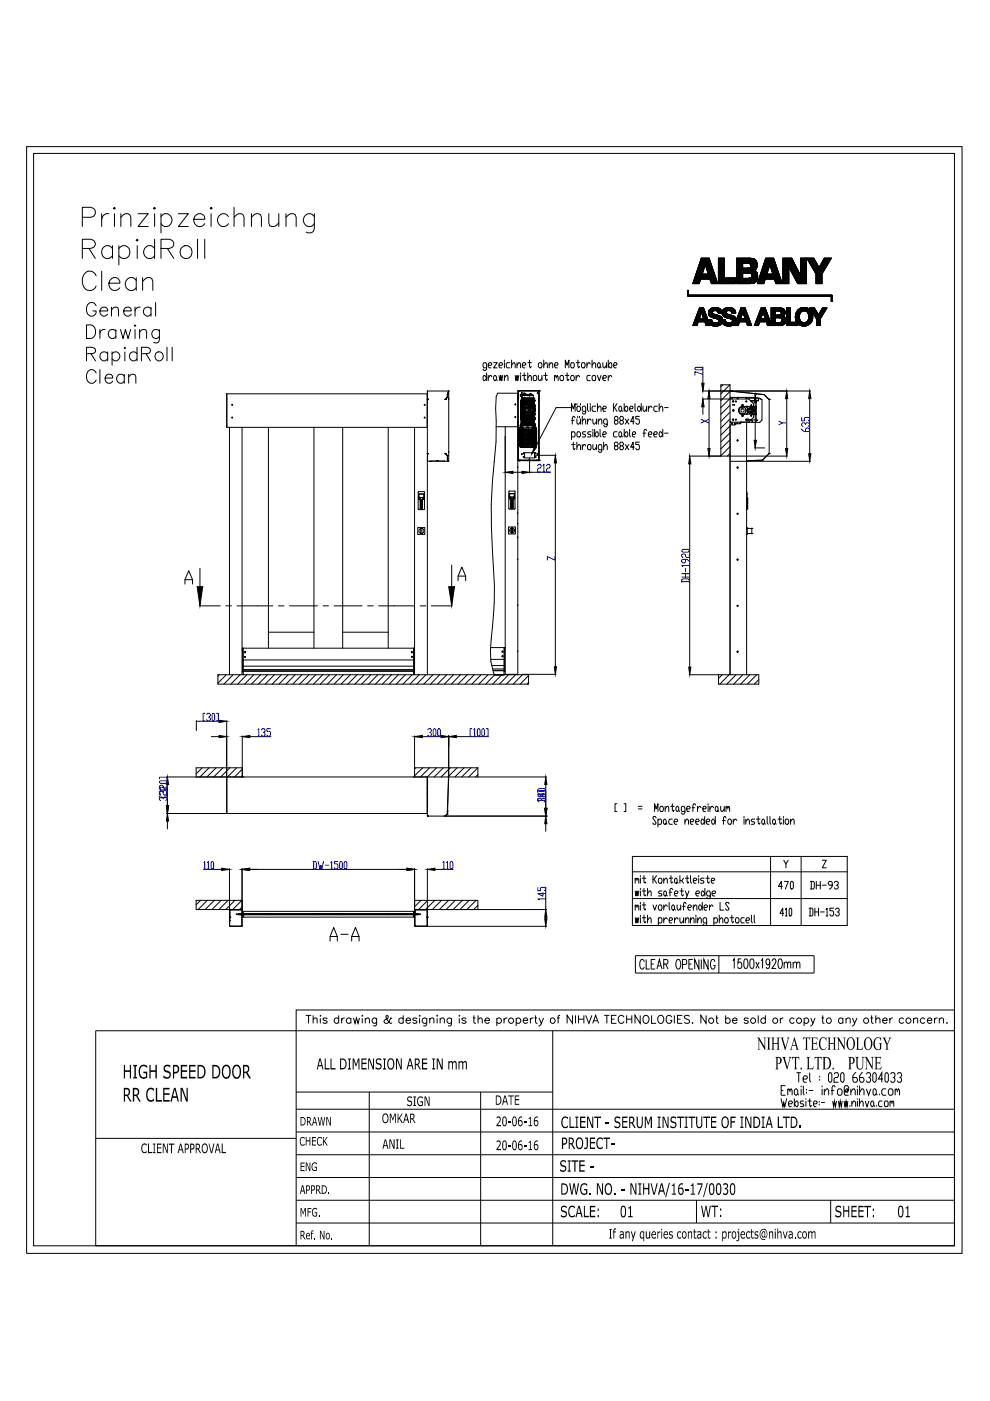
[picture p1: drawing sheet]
<svg xmlns="http://www.w3.org/2000/svg" width="210mm" height="297mm" viewBox="0 0 210 297" stroke-linecap="round" stroke-linejoin="round" font-family="sans-serif">
<!-- layer: 0 -->
<g fill="none" stroke="#000" stroke-width=".21">
<path d="M5.6 31.1h198.4v234.6h-198.4zM7.1 32.5h195.3v231.6h-195.3zM17.5 46.1h1.7a1.06 1.06 0 0 0 1-1.1 1.06 1.06 0 0 0-1-1h-1.7v4M17.5 52.7h1.7a1.01 1.01 0 0 0 1-1.2l-.2-.4-.8-.4h-1.7v4.1M18.9 52.7l1.3 2.1M20.4 58.5a1.41 1.41 0 0 0-1.4-1 1.41 1.41 0 0 0-1.3 1 2.24 2.24 0 0 0 .9 3.1 1.43 1.43 0 0 0 1.8-1M21.6 45.3v2.7M21.6 57.5v4.1M23.1 45.3a1.29 1.29 0 0 0-1.5 1.2M23.8 52.7a1.34 1.34 0 0 0-2.3 .3 1.34 1.34 0 0 0 1.6 1.8l.7-.6M23.8 52.1v2.7M24.3 44l.1 .2-.1 .1-.2-.1z"/>
<path d="M24.3 45.3v2.7M25.2 52.7a1.34 1.34 0 0 1 2.3 .3 1.34 1.34 0 0 1-1.5 1.8l-.8-.6M25.2 52.1v4M25.6 46.1l1-.8h.5l.4 .2 .2 .6v1.9M25.6 45.3v2.7M28.9 50.9l.2-.2 .2 .2-.2 .2zM28.9 59.5a1.34 1.34 0 0 0-2.3 .3 1.34 1.34 0 0 0 1.5 1.8l.8-.6M28.9 58.9v2.7M29.1 52.1v2.7M29.3 45.3h2.1l-2.1 2.7h2.1M30.2 59.7l1-.8h.6l.4 .2 .2 .6v1.9M30.2 58.9v2.7"/>
<path d="M32.6 44.2l.2-.2 .1 .2-.1 .1zM32.8 52.7a1.34 1.34 0 0 0-2.3 .3 1.34 1.34 0 0 0 1.5 1.8l.8-.6M32.8 45.3v2.7M32.8 50.7v4.1M34.1 45.9a1.34 1.34 0 0 1 2.3 .4 1.34 1.34 0 0 1-1.5 1.7l-.8-.6M34.1 52.7h1.8l.6-.2a.92 .92 0 0 0 0-1.6l-.6-.2h-1.8v4.1M34.1 45.3v4.1M35.5 52.7l1.3 2.1M37.8 45.3h2.1l-2.1 2.7h2.1M41.1 46.5h2.3a1.11 1.11 0 0 0-.8-1.2 1.11 1.11 0 0 0-1.3 .6 1.31 1.31 0 0 0 .2 1.9 1.31 1.31 0 0 0 1.9-.4M41.9 50.7v4.1M43.4 50.7v4.1"/>
<path d="M44.8 44l.2 .2-.2 .1-.2-.1zM44.8 45.3v2.7M48.4 45.9a1.34 1.34 0 0 0-2.3 .4 1.34 1.34 0 0 0 1.6 1.7l.7-.6M49.6 46.1l1-.8h.6l.3 .2 .2 .6v1.9M49.6 44v4M53.3 46.1l1-.8h.5l.4 .2 .2 .6v1.9M53.3 45.3v2.7M57 45.3v2l.2 .6 .9 .1 1-.7M59.1 45.3v2.7M60.6 46.1l1-.8h.6l.4 .2 .2 .6v1.9M60.6 45.3v2.7M66.6 45.3v3.1l-.1 .6a1.17 1.17 0 0 1-1.6 .2"/>
<path d="M66.6 45.9a1.34 1.34 0 0 0-2.3 .4 1.34 1.34 0 0 0 1.6 1.7l.7-.6M148.3 60l-.2 .1M148.4 59.7l-.4 .4M148.4 59.5l-.6 .6M148.5 59.3l-.8 .8M148.7 54.8h1.6l1.9 5.3h-1.4l-.3-.9h-1.9l-.4 .9h-1.3zM148.7 54.8h.1M148.9 54.8l-.3 .2M148.9 58.1l-1.9 1.9M148.9 58.1l-1.9 2M149 57.8l-2 2M149 54.8l-.5 .4"/>
<path d="M149.1 57.6l-2 2M149.1 57.4l-1.9 2M149.1 58.1l-2 2M149.2 54.8l-.7 .7M149.2 57.2l-2 2M149.2 57l-1.9 1.9M149.2 58.1l-1.9 2M149.3 54.8l-.9 .9M149.3 56.7l-1.9 2M149.4 56.5l-1.9 2M149.4 58.1l-2 2M149.5 54.8l-1.2 1.1"/>
<path d="M149.5 56.3l-2 2M149.5 56.1l.7 2h-1.3zM149.5 58.1l-2 2M149.6 54.8l-1.3 1.3M149.7 58.1l-1 1.1M149.7 54.8l-1.5 1.5M149.8 58.1l-1 1.1M149.9 54.8l-1.8 1.7M150 58.1l-1 1.1M150 54.8l-1.9 1.9M150.1 58.1l-1 1.1M150.2 54.8l-2.2 2.2"/>
<path d="M150.3 54.8l-2.4 2.4M150.4 54.8l-2.6 2.6M150.4 55l-2.6 2.6M150.5 55l-2.8 2.8M150.5 55.2l-2.9 2.9M150.5 55.3l-.9 .9M150.6 55.4l-1 .9M150.6 55.5l-.9 .9M150.6 55.6l-.9 1M150.7 55.7l-1 1M150.7 55.8l-1 1M150.7 55.9l-.9 1"/>
<path d="M150.8 56l-1 1M150.8 56.1l-.9 1M150.8 56.2l-.9 1M150.9 56.4l-1 .9M150.9 56.4l-.9 1M151 56.6l-1 .9M151 56.7l-1 .9M151 56.8l-.9 1M151.1 56.9l-1 .9M151.1 57l-1 1M151.1 57.1l-.9 1M151.2 57.2l-2 2"/>
<path d="M151.2 57.3l-1.8 1.9M151.3 57.4l-1.8 1.8M151.3 57.5l-1.6 1.7M151.3 57.7l-1.5 1.5M151.4 57.8l-1.4 1.4M151.4 57.9l-1.3 1.3M151.4 58l-1.1 1.2M151.5 58.1l-1.1 1.1M151.5 58.2l-.9 1M151.5 58.3l-.9 1M151.6 58.4l-1 1M151.6 58.5l-1 1"/>
<path d="M151.7 58.6l-1 1M151.7 58.7l-1 1M151.7 58.9l-.9 .9M151.8 58.9l-1 1M151.8 59.1l-1 .9M151.8 59.2l-.9 .9M151.9 59.3l-.9 .8M151.9 59.4l-.7 .7M151.9 59.5l-.6 .6M152 59.6l-.5 .5M152 59.7l-.4 .4M152.1 59.8l-.4 .3"/>
<path d="M152.1 59.9l-.2 .2M152.5 54.8l-.2 .1M152.6 54.8l-.3 .3M152.8 54.8l-.5 .4M152.9 54.8l-.6 .5M153 54.8l-.7 .7M153.2 54.8l-.9 .8M153.3 54.8l-1 1M153.5 54.8l-1.2 1.1M153.6 57.6l-1.3 1.2M153.6 57.9l-1.3 1.2M153.6 58.3l-1.3 1.2"/>
<path d="M153.6 58.6l-1.3 1.2M153.6 58.9l-1.3 1.2M153.6 54.8l-1.3 1.3M153.6 55.1l-1.3 1.3M153.6 55.6l-1.3 1.2M153.6 55.9l-1.3 1.2M153.6 56.1l-1.3 1.3M153.6 56.6l-1.3 1.2M153.6 56.9l-1.3 1.2M153.6 57.3l-1.3 1.2M153.6 55l-1.3 1.2M153.6 55.3l-1.3 1.2"/>
<path d="M153.6 55.4l-1.3 1.3M153.6 55.7l-1.3 1.3M153.6 56l-1.3 1.2M153.6 56.3l-1.3 1.2M153.6 56.4l-1.3 1.3M153.6 56.7l-1.3 1.3M153.6 57l-1.3 1.3M153.6 57.1l-1.3 1.3M153.6 57.4l-1.3 1.3M153.6 57.7l-1.3 1.3M153.6 58l-1.3 1.3M153.6 58.1l-1.3 1.3"/>
<path d="M153.6 58.4l-1.3 1.3M153.6 58.7l-1.3 1.3M153.6 58.9l-1.1 1.2M153.8 58.9l-1.2 1.2M153.9 58.9l-1.1 1.2M154.1 58.9l-1.2 1.2M154.2 58.9l-1.2 1.2M154.4 58.9l-1.2 1.2M154.5 58.9l-1.2 1.2M154.7 58.9l-1.2 1.2M154.8 58.9l-1.2 1.2M154.9 58.9l-1.1 1.2"/>
<path d="M155.1 58.9l-1.2 1.2M155.2 58.9l-1.1 1.2M155.4 58.9l-1.2 1.2M155.5 58.9l-1.1 1.2M155.7 58.9l-1.2 1.2M155.8 58.9l-1.1 1.2M155.9 58.9h-2.3v-4.1h-1.3v5.3M155.9 58.9v1.2h-3.6M155.9 59.4l-.7 .7M155.9 59.7l-.4 .4M155.9 58.9l-1.1 1.2M155.9 59.1l-.9 1"/>
<path d="M155.9 59.2l-.8 .9M155.9 59.5l-.5 .6M155.9 59.8l-.2 .3M155.9 60l-.1 .1M156.4 54.8l-.2 .1M156.5 54.8l-.3 .3M156.7 54.8l-.5 .4M156.8 54.8l-.6 .6M156.9 54.8l-.7 .7M157.1 54.8l-.9 .8M157.2 54.8l-1 1M157.4 54.8l-1.2 1.1"/>
<path d="M157.5 56l-1.3 1.2M157.5 56.1l-1.3 1.3M157.5 56.3l-1.3 1.2M157.5 56.4l-1.3 1.3M157.5 56.6l-1.3 1.2M157.5 56.7l-1.3 1.3M157.5 56.9l-1.3 1.2M157.5 58l-1.3 1.3M157.5 58.2l-1.3 1.2M157.5 58.3l-1.3 1.3M157.5 58.4l-1.3 1.3M157.5 58.6l-1.3 1.2"/>
<path d="M157.5 58.7l-1.3 1.3M157.5 58.9l-1.3 1.2M157.5 59l-1.1 1.1M157.5 54.8l-1.3 1.3M157.6 56.9l-1.4 1.4M157.6 59l-1.1 1.1M157.7 54.8l-1.5 1.4M157.7 56.9l-1.5 1.5M157.8 59l-1.1 1.1M157.8 54.8l-1.6 1.6M157.9 56.9l-1.7 1.7M157.9 59l-1.1 1.1"/>
<path d="M158 54.8l-1.8 1.7M158 56.9l-1.8 1.8M158 59l-1.1 1.1M158.1 54.8l-1.9 1.9M158.2 56.9l-2 2M158.2 59l-1.1 1.1M158.3 54.8l-2.1 2M158.3 56.9l-2.1 2.1M158.3 59l-1.1 1.1M158.4 54.8l-2.2 2.2M158.5 56.9l-2.3 2.2M158.5 59l-1.1 1.1"/>
<path d="M158.6 54.8l-2.4 2.3M158.6 56.9l-1 1M158.6 59l-1.1 1.1M158.7 54.8l-1.1 1.1M158.8 56.9l-1.1 1M158.8 59h.3M158.8 59l-1.1 1.1M158.8 54.8l-1.1 1.1M158.9 55.9h-1.4v1M158.9 57.9h-1.4v1.1h1.3M158.9 57.9h.1M158.9 55.9l.2 .1"/>
<path d="M158.9 56.9l-1 1M158.9 59l-1.1 1.1M159 54.8l-1.1 1.1M159 57.9h.1M159.1 56l.1 .1M159.1 54.8l-1.1 1.1M159.1 56.8l-1.1 1.1M159.1 56.8h.1M159.1 57.9l.2 .1M159.2 56.7h.1M159.2 56.7l-.2 .2h-1.5M159.2 56.1v.5"/>
<path d="M159.2 56.1h.1M159.2 58.9h.1M159.2 58h.1M159.2 58.9l-1.2 1.2M159.3 58.9h.1M159.3 58h.1M159.3 58v.1M159.3 54.8l-1.1 1.1M159.3 58.1v.7M159.4 58.7h-.1M159.4 54.8l-1.1 1.1M159.5 54.8l-1 1.1"/>
<path d="M159.6 54.8l-1 1.1M159.7 54.9l-3.5-.1v5.3M159.7 54.9h.2M159.7 54.9l-.9 1M159.9 54.9v.1M159.9 54.9l-1 1M159.9 55l.2 .1M159.9 55l-.9 .9M160 57.3l-.7 .8M160 55l-.9 1M160.1 59.9l-.5 .1M160.1 57.3l.4 .5"/>
<path d="M160.1 57.4l-.8 .7M160.1 55.1h.1M160.1 55.1l-1 .9M160.2 55.1v.1M160.2 55.1l-1 1M160.2 57.5l-.8 .8M160.2 55.2l.1 .1M160.2 55.2l-1 1.1M160.2 57.1l-.1 .2M160.3 57.5l-.9 .9M160.3 55.3l.1 .1M160.3 55.3l-1.1 1.1"/>
<path d="M160.3 57.6l-.9 1M160.4 55.4l-1.2 1.3M160.4 55.4v.1M160.4 57.7l-1.1 1.2M160.4 55.5l.1 .3M160.4 55.5l-1.3 1.3M160.4 55.6l-2.2 2.3M160.4 56.8l-1.2 1.2M160.4 59.6l-.3 .3M160.5 55.8a1.45 1.45 0 0 1-.4 1.5M160.5 57.8v.2M160.5 55.8l-2.2 2.1"/>
<path d="M160.5 55.9l-2 2M160.5 56.6l-1.4 1.3M160.5 57.8l-2.4 2.3M160.5 56l-1.9 1.9M160.5 56.1l-1.7 1.8M160.5 56.3l-1.6 1.6M160.5 56.4l-1.5 1.5M160.5 57.9l-2.2 2.2M160.5 59.3l-.4 .6M160.5 58l.1 .3M160.5 58l-2.1 2.1M160.5 59.3l-.7 .7"/>
<path d="M160.6 58.1l-2 2M160.6 58.2l-1.9 1.9M160.6 58.9l-1.2 1.2M160.6 59.1l-1 .9M160.6 58.3l-.1 1M160.6 58.3l-1.8 1.8M160.6 58.5l-1.6 1.6M160.6 58.6l-1.5 1.5M160.6 58.8l-1.3 1.3M162 59.8l-.3 .3M162.1 59.6l-.5 .5M162.2 59.4l-.8 .7"/>
<path d="M162.2 59.2l-.9 .9M162.4 54.8l-.1 .1M162.6 58.1l-2 2M162.6 54.8l-.3 .3M162.6 57.9l-1.9 2M162.7 57.7l-1.9 2M162.7 58.1l-2 2M162.7 54.8l-.5 .5M162.8 57.5l-2 2M162.8 57.3l-1.9 1.9M162.8 58.1l-1.9 2M162.9 54.8l-.8 .8"/>
<path d="M162.9 57l-1.9 2M163 56.8l-1.9 2M163 58.1l-2 2M163 54.8l-1 1M163 56.6l-1.9 2M163.1 56.4l-1.9 1.9M163.1 58.1l-2 2M163.2 54.8l-1.2 1.2M163.2 56.2l-1.9 1.9M163.2 56.1l.7 2h-1.3zM163.3 58.1l-1 1.1M163.3 54.8l-1.4 1.4"/>
<path d="M163.4 58.1l-1 1.1M163.5 54.8l-1.7 1.6M163.5 58.1l-.9 1.1M163.6 54.8l-1.8 1.8M163.7 58.1l-1 1.1M163.8 54.8l-2.1 2M163.8 58.1l-1 1.1M163.9 54.8l-2.3 2.2M164 54.8l-2.4 2.5M164.1 54.9l-2.6 2.6M164.1 55l-2.7 2.7M164.1 55.1l-2.8 2.8"/>
<path d="M164.2 59.2h-2l-.3 .9h-1.3M164.2 59.2l.3 .9M164.2 55.2l-1 .9M164.2 55.3l-.9 1M164.3 55.6l-1 .9M164.3 55.4l-1 1M164.3 55.6l-.9 1M164.4 55.8l-1 .9M164.4 55.9l-.9 .9M164.4 56l-.9 .9M164.5 56.1l-1 .9M164.5 56.2l-1 .9"/>
<path d="M164.5 56.3l-.9 .9M164.6 56.4l-1 1M164.6 56.5l-.9 1M164.6 56.6l-.9 1M164.7 56.7l-1 1M164.7 56.8l-.9 1M164.8 57l-1 .9M164.8 57l-1 1M164.8 57.2l-.9 .9M164.9 57.2l-1.9 2M164.9 57.4l-1.8 1.8M164.9 57.5l-1.6 1.7"/>
<path d="M165 57.6l-1.6 1.6M165 57.7l-1.4 1.5M165.1 57.8l-1.4 1.4M165.1 57.9l-1.3 1.3M165.1 58l-1.1 1.2M165.2 58.1l-1.1 1.1M165.2 58.2l-1 1M165.2 58.3l-.9 1M165.3 58.4l-1 1M165.3 58.6l-.9 .9M165.3 58.7l-.9 1M165.4 58.8l-1 .9"/>
<path d="M165.4 58.9l-1 1M165.5 59l-1 1M165.5 59.1l-1 1M165.5 59.2l-.9 .9M165.6 59.3l-.8 .8M165.6 59.4l-.7 .7M165.6 59.5l-.5 .6M165.7 59.7l-.5 .4M165.7 59.7l-.4 .4M165.7 59.9l-.2 .2M165.8 60l-.2 .1M166.1 54.8h-.1"/>
<path d="M166.2 54.8l-.2 .2M166.3 54.8l-.3 .3M166.5 54.8l-.5 .5M166.6 54.8l-.6 .6M166.8 54.8l-.8 .8M166.9 54.8l-.9 .9M167.1 54.8l-1.1 1.1M167.2 54.8l-1.2 1.2M167.2 56.8l-1.2 1.2M167.2 57.2l-1.2 1.2M167.2 57.5l-1.2 1.2M167.2 57.8l-1.2 1.2"/>
<path d="M167.2 58.2l-1.2 1.3M167.2 58.5l-1.2 1.2M167.2 59.2l-.9 .9M167.2 59.5l-.6 .6M167.2 60l-.1 .1M167.2 56.6l-1.2 1.3M167.2 56.9l-1.2 1.3M167.2 57l-1.2 1.3M167.2 57.3l-1.2 1.3M167.2 57.6l-1.2 1.3M167.2 57.9l-1.2 1.3M167.2 58.1l-1.2 1.2"/>
<path d="M167.2 58.3l-1.2 1.3M167.2 58.6l-1.2 1.3M167.2 58.8l-1.2 1.2M167.2 58.9l-1.1 1.2M167.2 59.1l-1 1M167.2 59.4l-.7 .7M167.2 59.7l-.4 .4M167.2 59.8l-.3 .3M167.4 54.8l-1.4 1.3M167.5 54.8l-1.5 1.5M167.7 54.8l-1.7 1.6M167.8 54.8l-1.8 1.8"/>
<path d="M167.9 54.8l-1.9 1.9M168 54.9l-2 2M168 55l-2 2M168 55.1l-2 2.1M168.1 55.2l-2.1 2.1M168.1 55.3l-2.1 2.2M168.2 55.4l-2.2 2.2M168.2 55.5l-2.2 2.2M168.3 55.6l-1 1M168.3 55.7l-1 1M168.4 55.8l-1 1M168.4 55.9l-1 1"/>
<path d="M168.5 56l-1 1M168.5 56.1l-1 1M168.6 56.1l-1 1.1M168.6 56.3l-1 .9M168.7 56.4l-1 .9M168.7 56.4l-1 1.1M168.8 56.5l-1 1M168.8 56.7l-1 .9M168.9 56.7l-1 1M168.9 56.8l-1 1M169 56.9l-1 1M169 57l-1 1"/>
<path d="M169.1 57.1l-1 1M169.1 57.2l-1 1M169.2 57.3l-1 1M169.2 57.4l-1 1M169.3 57.5l-1 1M169.3 57.6l-1 1M169.3 57.7l-.9 1M169.4 57.8l-1 1M169.5 57.9l-1 1M169.5 58l-1 .9M169.6 58.1l-1 1M169.6 58.2l-1 1"/>
<path d="M169.6 58.3l-.9 .9M169.7 58.3l-1 1M169.8 54.8l-.1 .1M170 54.8l-.3 .2M170.1 54.8l-.4 .3M170.3 54.8l-.6 .5M170.4 54.8l-.7 .6M170.5 54.8l-.8 .8M170.7 54.8l-1 .9M170.8 54.8l-1.1 1.1M171 54.8h-1.3v3.6l-1.8-3.6h-1.9v5.3h1.2v-3.6l1.9 3.6M171 54.8v5.3h-1.9"/>
<path d="M171 54.8l-1.3 1.2M171 55l-1.3 1.3M171 55.3l-1.3 1.3M171 55.5l-1.3 1.2M171 55.8l-1.3 1.2M171 56.1l-1.3 1.2M171 56.5l-1.3 1.3M171 56.8l-1.3 1.3M171 57.2l-2.2 2.3M171 56.4l-1.3 1.2M171 57.1l-1.3 1.2M171 57.4l-2.2 2.1"/>
<path d="M171 57.8l-2 2M171 57.9l-2 2M171 58.2l-1.9 1.9M171 58.4l-1.7 1.7M171 58.5l-1.6 1.6M171 58.7l-1.4 1.4M171 58.9l-1.2 1.2M171 59.2l-.9 .9M171 59.5l-.6 .6M171 59.7l-.5 .4M171 59.8l-.3 .3M171 60l-.2 .1"/>
<path d="M171 57.5l-2.1 2.1M171 58.8l-1.3 1.3M171 54.9l-1.3 1.2M171 55.2l-1.3 1.2M171 55.6l-1.3 1.3M171 55.9l-1.3 1.3M171 56.2l-1.3 1.3M171 56.7l-1.3 1.2M171 57l-1.3 1.2M171 57.7l-2.1 2M171 58.1l-1.9 1.9M171 59.1l-1 1"/>
<path d="M171 59.4l-.7 .7M171.1 54.8h1.4l1.2 1.9 1.1-1.9h1.4l-1.9 3.3v2h-1.3M171.1 54.8l1.9 3.3M171.1 54.8h.1M171.3 54.8l-.1 .1M171.4 54.8l-.2 .2M171.5 54.8l-.2 .2M171.7 54.8l-.4 .4M171.8 54.8l-.4 .5M172 54.8l-.6 .5M172.1 54.8l-.6 .6M172.3 54.8l-.8 .7"/>
<path d="M172.4 54.8l-.8 .8M172.6 54.8l-1 .9M172.6 54.9l-.9 .9M172.6 55l-.9 .9M172.7 55l-.9 1M172.8 55.2l-1 .9M172.8 55.3l-.9 .8M172.9 55.3l-.9 1M172.9 55.4l-.9 1M173 55.5l-.9 .9M173 55.6l-.9 .9M173 58.1v2"/>
<path d="M173.1 55.7l-.9 .9M173.1 55.8l-.9 .9M173.2 55.9l-.9 .9M173.2 56l-.9 .9M173.3 56.1l-.9 .9M173.3 56.2l-.9 .9M173.4 56.3l-.9 .9M173.5 56.4l-1 .8M173.5 56.4l-.9 .9M173.5 56.5l-.9 1M173.6 56.6l-.9 .9M174.3 58.4l-1.3 1.3"/>
<path d="M174.3 58.7l-1.3 1.3M174.3 59.2l-1 .9M174.3 59.5l-.7 .6M174.3 59.7l-.4 .4M174.3 59.9l-.3 .2M174.3 58.1l-1.3 1.3M174.3 58.3l-1.3 1.2M174.3 58.6l-1.3 1.2M174.3 58.9l-1.3 1.2M174.3 59l-1.1 1.1M174.3 59.3l-.8 .8M174.3 59.6l-.5 .5"/>
<path d="M174.4 57.8l-1.4 1.4M174.6 57.5l-1.6 1.6M174.8 57.1l-1.8 1.8M174.9 54.8l-.3 .2M175 54.8l-.6 .5M175.1 56.8l-2.1 2M175.2 54.8l-.9 .9M175.3 56.4l-2.3 2.2M175.3 54.8l-1.3 1.3M175.5 54.8l-1.7 1.6M175.5 56.1l-2.5 2.4M175.6 54.8l-2.9 2.8"/>
<path d="M175.7 55.7l-2.7 2.7M175.7 54.8l-2.9 2.9M175.9 54.8l-3 3M175.9 55.3l-2.9 2.9M176 54.8l-3.1 3.1M176.1 55l-3.1 3.1M176.2 54.8l-3.3 3.2M18.3 68.9h1a1.53 1.53 0 0 1 1 1.4 1.53 1.53 0 0 1-1 1.5h-1zM18.3 75l1.7-.1a.6 .6 0 0 0 0-1.1l-.4-.2h-1.3v2.9M19.3 75l.9 1.5M20.4 64.8a1.05 1.05 0 0 0-1.2-.7 1.05 1.05 0 0 0-.9 1.1 1.22 1.22 0 0 0 .3 1.4 1.22 1.22 0 0 0 1.4 .3l.4-.5v-.5h-.7M20.4 79.1a1.04 1.04 0 0 0-1.2-.7 1.04 1.04 0 0 0-.9 1.1 1.25 1.25 0 0 0 .3 1.3 1.25 1.25 0 0 0 1.4 .3l.4-.5"/>
<path d="M21.2 65.9h1.6a.85 .85 0 0 0-.9-.8 .85 .85 0 0 0-.7 1.1 .88 .88 0 0 0 .6 .8 .88 .88 0 0 0 1-.4M21.2 69.9v1.9M21.2 78.4v2.9M22.3 69.9a.93 .93 0 0 0-1.1 .8M22.8 75a.92 .92 0 0 0-1.3-.1 .92 .92 0 0 0 0 1.3 .92 .92 0 0 0 1.3-.1M22.8 74.6v1.9M23.1 60h2.3a1.11 1.11 0 0 0-.8-1.2 1.11 1.11 0 0 0-1.3 .7 1.32 1.32 0 0 0 .3 1.8 1.32 1.32 0 0 0 1.8-.3M23.6 65.7l.7-.6 .7 .1 .1 1.8M23.6 65.1v1.9M23.8 75a.92 .92 0 0 1 1.3-.1 .92 .92 0 0 1 0 1.3 .92 .92 0 0 1-1.3-.1M23.8 74.6v2.8M24.6 70.2a.9 .9 0 0 0-1.4-.1 .9 .9 0 0 0 0 1.4 .9 .9 0 0 0 1.4-.2"/>
<path d="M24.6 69.9v1.9M25.5 69.9l.6 1.9 .5-1.9 .5 1.9 .6-1.9M26.2 65.9h1.6a.83 .83 0 0 0-.9-.8 .83 .83 0 0 0-.7 1.1 .86 .86 0 0 0 .7 .8 .86 .86 0 0 0 .9-.4M26.3 79.8a.9 .9 0 0 0-1.3-.2 .9 .9 0 0 0 0 1.4 .9 .9 0 0 0 1.3-.2M26.3 79.3v2M26.5 73.6l.1 .2-.1 .1-.2-.1zM26.5 74.6v1.9M27.3 79.9l.7-.6 .6 .2 .2 .4v1.4M27.3 79.3v2M28.6 68.9l.2 .2-.2 .1-.1-.1zM28.6 65.1v1.9M28.6 69.9v1.9"/>
<path d="M29.1 75a.9 .9 0 0 0-1.4-.1 .9 .9 0 0 0 0 1.3 .9 .9 0 0 0 1.4-.1M29.1 73.6v2.9M29.6 70.4l.7-.5 .7 .1 .1 1.8M29.6 69.9v1.9M29.7 65.1a.93 .93 0 0 0-1.1 .8M30 75l1.6-.1a.65 .65 0 0 0 0-1.1l-.4-.2h-1.2v2.9M31 75l.9 1.5M32 65.5a.9 .9 0 0 0-1.3-.1 .9 .9 0 0 0 0 1.3 .9 .9 0 0 0 1.3-.1M32 65.1v1.9M33 64.1v2.9M33.8 69.9v2.1l-.1 .4a.83 .83 0 0 1-1.1 .2M33.8 70.2a.9 .9 0 0 0-1.3-.1 .9 .9 0 0 0 0 1.4 .9 .9 0 0 0 1.3-.2"/>
<path d="M35.4 73.6v2.9M36.5 73.6v2.9M145.8 61.6v.1M145.9 62.8h30.3v1.1h.3v-1.1l-.3 .3M146 61.6v1h30.3l.2 .2M146 61.6h-.2v1l.2 .2 .2-.2M146 61.6l-.2 .2M146 61.7l-.2 .2M146 62l-.2 .2M146 62.3l-.2 .2M146 62.5l-.2 .3M146 61.8l-.2 .3"/>
<path d="M146 62.1l-.2 .3M146 62.4l-.2 .3M146.1 62.6l-.2 .2M146.4 62.6l-.3 .2M146.5 62.6l-.2 .2M146.7 62.6l-.3 .2M146.8 62.6l-.2 .2M147 62.6l-.3 .2M147.1 62.6l-.2 .2M147.2 62.6l-.2 .2M147.4 62.6l-.2 .2M147.5 62.6l-.2 .2"/>
<path d="M147.7 62.6l-.2 .2M147.8 68.8l-.2 .2M147.8 62.6l-.2 .2M147.9 68.6l-.4 .4M148 68.4l-.7 .6M148 62.6l-.3 .2M148.1 62.6l-.2 .2M148.3 67.5l-1.3 1.3M148.3 62.6l-.3 .2M148.4 67.3l-1.3 1.2M148.4 67.6l-1.5 1.4M148.4 62.6l-.2 .2"/>
<path d="M148.4 65.3l-.1 .2M148.4 67l-1.2 1.3M148.5 67.6l-1.5 1.4M148.5 66.8l-1.2 1.2M148.6 62.6l-.3 .2M148.6 65.3l-.4 .4M148.6 67.6l-1.4 1.4M148.6 66.6l-1.2 1.2M148.7 66.4l-1.2 1.2M148.7 62.6l-.2 .2M148.7 66.2h.1M148.7 66.2l-.4 1.4h.9"/>
<path d="M148.7 66.2l.5 1.4M148.7 65.3l-.6 .7M148.8 67.6l-.7 .6M148.9 62.6l-.3 .2M148.9 65.3l-.9 .9M148.9 67.6l-.6 .6M149 62.6l-.3 .2M149 65.3l-1.1 1.1M149.1 67.6l-.7 .6M149.1 62.6l-.2 .2M149.2 65.3l-1.4 1.3M149.2 65.3h-.9l-1.4 3.7h.9l.3-.8h1.4"/>
<path d="M149.2 65.3l.9 2.5h.8M149.2 65.4l-1.5 1.5M149.2 67.6l-.6 .6M149.2 65.5l-1.6 1.6M149.3 62.6l-.3 .2M149.3 65.6l-1.8 1.8M149.3 65.7l-.5 .6M149.4 65.8l-.6 .6M149.4 65.9l-.5 .6M149.4 62.6l-.2 .2M149.5 66.1l-.6 .5M149.5 68.2l.2 .8h.9l-.2-.3 .1 .1"/>
<path d="M149.5 66.1l-.6 .6M149.5 66.3l-.6 .5M149.6 66.4l-.6 .5M149.6 62.6l-.3 .2M149.6 66.5l-.6 .5M149.7 66.6l-.6 .6M149.7 66.7l-.6 .5M149.7 66.8l-.5 .6M149.7 62.6l-.2 .2M149.7 66.9l-.5 .6M149.8 67l-.6 .6M149.8 67.1l-1.1 1.1"/>
<path d="M149.8 62.6l-.2 .2M149.9 67.2l-1 1M149.9 67.3l-.9 .9M150 67.4l-.8 .8M150 62.6l-.3 .2M150 67.5l-.7 .7M150 67.6l-.5 .6M150.1 67.7l-.6 .6M150.1 62.6l-.2 .2M150.2 67.8l-.7 .6M150.3 67.8l-.8 .8M150.3 62.6l-.3 .2"/>
<path d="M150.3 66.9l.3 .2M150.4 67.8l-.8 .8M150.4 62.6l-.2 .2M150.5 68.8l-.3 .2M150.5 68.8l.3 .1M150.5 68.9l-.2 .1M150.6 69h-.1M150.6 67.1l.1 .1M150.6 62.6l-.3 .2M150.6 67.8l-1 1M150.7 67.2h.1M150.7 67.8l-1 1"/>
<path d="M150.7 62.6l-.2 .2M150.8 68.9v.1M150.8 65.4l-.5 .5M150.8 67.2l1.4 .5M150.8 62.6l-.2 .2M150.9 67.8l-1.2 1.2M150.9 67.9l-1.1 1.1M150.9 67.8v.1M150.9 67.9l.2 .4 .9 .2M150.9 68l-1 1M151 68.1l-.9 .9M151 66.4l-.6 .5"/>
<path d="M151 62.6l-.2 .2M151 66.2v.2l.3 .2M151 66.2l-.7 .7M151 68.2l-.5 .5M151.1 65.3l-.8 .8M151.1 66.4l-.6 .6M151.1 68.3l-.5 .5M151.1 66.5l-.5 .6M151.1 62.6l-.2 .2M151.2 68.3l-.5 .5M151.2 65.2l-1 1.1M151.2 66.6l-.5 .6"/>
<path d="M151.3 68.4l-.5 .5M151.3 62.6l-.2 .2M151.3 66.6l.4 .1M151.3 66.6l-.5 .6M151.4 68.4l-.6 .6M151.4 65.8h.4M151.4 66.6l-.6 .6M151.4 65.2l-1.2 1.2M151.4 62.6l-.2 .2M151.5 68.5l-.5 .5M151.6 65.2l-1.3 1.4M151.6 66.7l-.7 .6"/>
<path d="M151.6 62.6l-.2 .2M151.7 66.7l.4 .1M151.7 66.7l-.6 .6M151.7 68.5l-.6 .5M151.7 62.6l-.2 .2M151.7 65.2l-1.4 1.4M151.8 65.8l.1 .1M151.8 66.7l-.6 .7M151.8 68.5l-.6 .6M151.9 65.2l-1.6 1.6M151.9 62.6l-.2 .2M151.9 65.9l.3 .1 .1 .4h.8"/>
<path d="M151.9 66.8l-.6 .6M151.9 68.5l-.6 .6M152 65.2l-1 1M152 66.8l-.6 .6M152 62.6l-.2 .2M152.1 65.2l-.6 .6M152.1 60l-.1 .1M152.1 66.8l.7 .3M152.1 66.8l-.6 .7M152.2 68.4l-.8 .7M152.2 62.6l-.3 .2M152.2 65.3l-.5 .5"/>
<path d="M152.2 67.7l.2 .2M152.2 66.9l-.6 .6M152.3 62.6l-.2 .2M152.3 65.3l-.5 .5M152.3 66.9l-.6 .6M152.4 65.4l-.5 .5M152.4 68.1l-.4 .4M152.4 67.9v.2M152.5 62.6l-.3 .2M152.5 66.9l-.6 .6M152.5 67l-.6 .6M152.5 65.4l-.5 .5"/>
<path d="M152.6 62.6l-.2 .2M152.6 65.5l-.5 .5M152.6 65.5a1.48 1.48 0 0 0-2.4 1l.1 .4M152.6 65.5l.4 .4 .1 .4M152.7 67l-.6 .6M152.7 65.5l-.5 .6M152.8 62.6l-.3 .2M152.8 67.1l-.6 .6M152.8 68.8l-.7 .3-1.3-.1M152.8 67.1l.2 .2M152.8 65.6l-.6 .5M152.8 65.7l-.5 .5"/>
<path d="M152.9 62.6l-.2 .2M152.9 67.2l-.6 .6M152.9 65.8l-.6 .6M153 65.8l-.6 .6M153 65.9l-.5 .5M153 67.3l.2 .5h.6M153 67.3l-.6 .6M153 62.6l-.2 .2M153 66.1l-.3 .3M153 67.4l-.6 .6M153.1 68.5l-.4 .4M153.1 66.4l.2 .5 .4 .3"/>
<path d="M153.1 66.2l-.3 .2M153.1 66.3l-.1 .1M153.1 67.5l-.7 .6M153.1 68.4l-.1 .2M153.1 68.4l.2 .3M153.1 67.5l-1.5 1.6M153.2 65.9l-.1 .4M153.2 67.7l-1.5 1.4M153.2 62.6l-.3 .2M153.2 67.7l-1.3 1.4M153.3 68.7l.6 .3M153.3 62.6l-.2 .2"/>
<path d="M153.3 67.8l-1.3 1.3M153.5 62.6l-.3 .2M153.5 67.8l-1.3 1.3M153.6 62.6l-.2 .2M153.6 67.8l-1.2 1.2M153.7 65.4l-.5 .5M153.7 67.2l.2 .1M153.8 62.6l-.3 .2M153.8 67.9l.1 .3 .4 .3 .8-.1M153.8 67.8l-.7 .6M153.8 67.8v.1M153.8 67.9l-.6 .6"/>
<path d="M153.8 68l-.5 .6M153.9 69l.3 .1M153.9 68.1l-.6 .6M153.9 66.2v.3M153.9 66.2l-.6 .7M153.9 67.3l.2 .1M153.9 62.6l-.3 .2M153.9 66.4l-.6 .5M153.9 68.2l-.5 .6M153.9 66.5l1.1 .3M153.9 65.3l-.8 .8M153.9 66.5l-.5 .5"/>
<path d="M154 68.3l-.5 .5M154 66.5l-.5 .6M154.1 62.6l-.3 .2M154.1 67.4l.6 .1M154.1 68.3l-.5 .5M154.1 66.6l-.5 .6M154.1 65.2l-1 1.1M154.1 68.4l-.5 .5M154.2 62.6l-.3 .2M154.2 69.1h.7M154.2 66.6l-.6 .6M154.3 65.2l-.7 .3-.4 .4"/>
<path d="M154.3 65.8h.4M154.3 65.2h.4M154.3 68.4l-.5 .6M154.3 65.2l-1.2 1.2M154.3 66.6l-.6 .6M154.3 62.6l-.2 .2M154.4 68.5l-.5 .5M154.4 66.7l-.5 .6M154.5 62.6l-.3 .2M154.5 65.2l-1.4 1.4M154.5 68.5l-.5 .5M154.6 66.7l-.7 .6"/>
<path d="M154.6 65.2l-1.5 1.5M154.6 62.6l-.2 .2M154.7 66.7l-.6 .7M154.7 68.5l-.6 .6M154.7 65.8l.5 .5M154.7 67.5l.4 .2M154.7 65.2l-1.5 1.6M154.7 65.2l.5 .1M154.8 62.6l-.3 .2M154.8 66.8l-.6 .6M154.8 68.5l-.6 .6M154.9 65.2l-1 1"/>
<path d="M154.9 62.6l-.2 .2M154.9 66.8l-.6 .6M155 66.8l.4 .1M155 65.2l-.6 .6M155 66.8l-.6 .7M155 62.6l-.2 .2M155.1 67.7l.2 .2M155.1 65.3l-.6 .5M155.1 66.9l-.6 .6M155.2 65.3l.1 .1M155.2 62.6l-.2 .2M155.2 65.3l-.5 .5"/>
<path d="M155.3 66.9l-.7 .6M155.3 68.1l-1 1M155.3 67.9v.2M155.3 65.4l.5 .4M155.3 65.4l-.5 .5M155.3 66.9l-.6 .6M155.3 62.6l-.2 .2M155.4 66.9l.6 .6M155.4 65.4l-.5 .5M155.5 67l-.6 .6M155.5 62.6l-.2 .2M155.5 65.5l-.5 .5"/>
<path d="M155.5 67l-.5 .6M155.6 65.5l-.5 .6M155.6 62.6l-.2 .2M155.6 67.1l-.5 .6M155.7 65.6l-.6 .5M155.7 65.7l-.5 .6M155.7 67.2l-.5 .5M155.8 62.6l-.3 .2M155.8 65.8l-.6 .6M155.8 65.8l.2 .4M155.8 67.2l-.6 .6M155.8 65.8l-.5 .6"/>
<path d="M155.9 65.9l-.5 .5M155.9 67.3l-.6 .6M155.9 62.6l-.2 .2M155.9 66.1l-.3 .3M155.9 67.4l-.6 .6M156 66.2v.2h-.8v-.1M156 66.2l-.3 .2M156 66.3l-.1 .1M156 67.5l.1 .4M156 67.5l-.7 .6M156.1 67.5l-1.6 1.6M156.1 67.7l-1.5 1.4"/>
<path d="M156.1 62.6l-.3 .2M156.1 67.8l-1.3 1.3M156.1 67.9l-1.2 1.2M156.2 60.1h2.9M156.2 62.6l-.2 .2M156.4 62.6l-.3 .2M156.5 62.6l-.2 .2M156.6 68.9l-.2 .1M156.6 62.6l-.2 .2M156.6 68.7l-.3 .3M156.7 68.5l-.6 .5M156.8 62.6l-.2 .2"/>
<path d="M156.9 62.6l-.2 .2M157 67.6l-1.2 1.2M157.1 62.6l-.2 .2M157.1 65.3l-1 2.6M157.1 65.3h.9l1.4 3.7h-.9M157.1 65.3h.1M157.1 67.3l-1.5 1.5M157.2 67.6l-1.5 1.4M157.2 67.1l-1.9 1.9M157.2 62.6l-.2 .2M157.3 65.3l-.3 .2M157.3 66.9l-2.2 2.2"/>
<path d="M157.3 67.6l-1.5 1.4M157.4 62.6l-.3 .2M157.4 66.6l-1.3 1.3M157.4 65.3l-.5 .5M157.5 66.4l-1.3 1.3M157.5 67.6l-1.5 1.4M157.5 66.2l.5 1.4h-1zM157.5 62.6l-.2 .2M157.6 65.3l-.8 .8M157.6 67.6l-.6 .6M157.7 62.6l-.3 .2M157.7 65.3l-1 1"/>
<path d="M157.7 67.6l-.6 .6M157.8 62.6l-.2 .2M157.8 65.3l-1.2 1.2M157.9 67.6l-.6 .6M158 62.6l-.3 .2M158 65.3l-1.4 1.4M158 65.4l-1.5 1.6M158 65.5l-1.6 1.7M158.1 65.6l-1.8 1.9M158.1 62.6l-.2 .2M158.1 65.8l-.6 .5M158.2 65.8l-.6 .6"/>
<path d="M158.2 66l-.6 .5M158.3 62.6l-.3 .2M158.3 66.1l-.6 .5M158.3 66.2l-.6 .5M158.3 66.3l-.6 .6M158.3 66.4l-.5 .5M158.4 62.6l-.3 .2M158.4 66.5l-.6 .6M158.4 66.6l-.6 .6M158.5 66.7l-.6 .6M158.5 69l-.3-.8h-1.4l-.3 .8h-.8l.1-.3-.9 .4M158.5 66.8l-.6 .6"/>
<path d="M158.5 62.6l-.2 .2M158.6 66.9l-.6 .6M158.6 67l-1.2 1.2M158.6 67.1l-1.1 1.1M158.7 62.6l-.3 .2M158.7 67.2l-1 1M158.7 67.3l-.9 .9M158.8 67.5l-.8 .7M158.8 67.5l-.7 .7M158.8 67.7l-.6 .6M158.8 62.6l-.2 .2M158.8 67.7l-.5 .6"/>
<path d="M158.9 67.9l-.6 .6M158.9 68l-.6 .6M159 62.6l-.3 .2M159 68.1l-.6 .6M159 68.2l-.6 .6M159.1 68.3l-.7 .6M159.1 62.6l-.3 .2M159.1 68.4l-.6 .6M159.1 68.5l-.5 .5M159.2 68.6l-.4 .4M159.2 68.7l-.3 .3M159.2 62.6l-.2 .2"/>
<path d="M159.3 68.8l-.3 .2M159.3 68.9l-.1 .1M159.4 62.6l-.3 .2M159.5 62.6l-.2 .2M159.6 60l-.5 .1M159.7 62.6l-.3 .2M159.8 62.6l-.2 .2M160 62.6l-.3 .2M160.1 62.6l-.2 .2M160.2 62.6l-.2 .2M160.4 62.6l-.2 .2M160.5 62.6l-.2 .2"/>
<path d="M160.6 60.1l1.8-5.3h1.6l1.8 5.3M160.7 62.6l-.2 .2M160.8 69h.1M160.8 62.6l-.2 .2M160.9 68.8l-.3 .2M161 68.6l-.5 .4M161 62.6l-.2 .2M161.1 68.3l-.8 .7M161.1 62.6l-.2 .2M161.3 62.6l-.2 .2M161.3 67.4l-1.2 1.3M161.3 67.6l-1.3 1.3"/>
<path d="M161.4 62.6l-.2 .2M161.4 67.2l-1.2 1.3M161.5 65.3l-.2 .1M161.5 67.6l-1.5 1.4M161.5 67l-1.2 1.2M161.6 62.6l-.3 .2M161.6 65.3l-.3 .4M161.6 66.8l-1.2 1.2M161.6 67.6l-1.4 1.4M161.7 66.5l-1.2 1.2M161.7 62.6l-.2 .2M161.8 66.2l.5 1.4h-1z"/>
<path d="M161.8 65.3l-.7 .6M161.8 66.3l-1.3 1.2M161.8 67.6l-.6 .6M161.9 62.6l-.3 .2M161.9 65.3l-.8 .8M161.9 67.6l-.6 .6M161.9 60v.1M162 62.6l-.2 .2M162 65.3l-1 1.1M162.1 67.6l-.6 .6M162.2 62.6l-.3 .2M162.2 65.3l-1.3 1.3"/>
<path d="M162.2 67.6l-.6 .6M162.2 65.4l-1.4 1.4M162.3 65.5l-1.6 1.6M162.3 62.6l-.2 .2M162.3 65.6l-1.7 1.7M162.4 65.7l-.6 .6M162.4 65.8l-.5 .6M162.4 62.6l-.2 .2M162.4 65.9l-.5 .6M162.5 68.2h-1.4l-.3 .8h-.9l1.5-3.7h.8l1.3 3.5M162.5 68.2l.2 .8h2.8M162.5 66l-.6 .6"/>
<path d="M162.5 66.1l-.6 .6M162.6 62.6l-.3 .2M162.6 66.2l-.6 .6M162.6 66.3l-.6 .6M162.7 66.4l-.6 .6M162.7 66.5l-.6 .6M162.7 62.6l-.2 .2M162.7 66.6l-.5 .6M162.7 66.7l-.5 .6M162.8 66.9l-.6 .6M162.9 62.6l-.3 .2M162.9 67.1l-1.2 1.1"/>
<path d="M162.9 67.2l-1 1M163 67.3l-1 .9M163 67.4l-.8 .8M163 62.6l-.2 .2M163 67.5l-.7 .7M163.1 67.6l-.6 .6M163.1 67.7l-.6 .6M163.2 62.6l-.3 .2M163.2 67.8l-.7 .6M163.2 67.9l-.6 .6M163.3 68l-.7 .6M163.3 68.1l-.6 .6"/>
<path d="M163.3 68.2l-.6 .6M163.3 62.6l-.2 .2M163.3 68.3l-.6 .6M163.4 68.4l-.6 .6M163.4 68.6l-.4 .4M163.5 62.6l-.3 .2M163.5 68.6l-.4 .4M163.5 68.8l-.3 .2M163.6 62.6l-.3 .2M163.6 65.3l-.1 .1M163.7 62.6l-.2 .2M163.8 65.3l-.3 .2"/>
<path d="M163.9 62.6l-.3 .2M163.9 65.3l-.4 .4M164 62.6l-.2 .2M164.1 65.3l-.6 .5M164.2 62.6l-.3 .2M164.2 65.3l-.7 .7M164.3 62.6l-.2 .2M164.4 67.9l-.9 .9M164.4 68.3l-.7 .7M164.4 65.3l-.9 .8M164.4 66.1l-.9 .8M164.4 66.2l-.9 .8"/>
<path d="M164.4 66.4l-.9 .8M164.4 66.5l-.9 .8M164.4 66.6l-.9 .9M164.4 66.8l-.9 .8M164.4 67.5l-.9 .8M164.4 67.6l-.9 .9M164.4 67.8l-.9 .8M164.4 68.1l-1 .9M164.4 68.2l-.9 .8M164.4 66.8l-.9 .9M164.4 68.4l-.6 .6M164.4 62.6l-.2 .2"/>
<path d="M164.5 65.3l-1 1M164.5 60.1h1.3M164.6 66.8l-1.1 1.1M164.6 68.4l-.6 .6M164.6 62.6l-.2 .2M164.6 65.3l-1.1 1.1M164.7 68.4l-.6 .6M164.7 66.8l-1.2 1.2M164.7 62.6l-.2 .2M164.8 65.3l-1.3 1.3M164.9 66.8l-1.4 1.4M164.9 68.4l-.7 .6"/>
<path d="M164.9 62.6l-.3 .2M164.9 65.3l-1.4 1.4M165 68.4l-.6 .6M165 62.6l-.2 .2M165 66.8l-.6 .6M165.1 65.3l-.7 .6M165.2 66.8l-.6 .6M165.2 68.4l-.7 .6M165.2 62.6l-.3 .2M165.2 65.3l-.6 .6M165.3 68.4l-.6 .6M165.3 62.6l-.2 .2"/>
<path d="M165.3 66.8l-.6 .6M165.4 65.3l-.7 .6M165.4 66l-1-.1v.9h.9M165.4 66h.1M165.5 62.6l-.3 .2M165.5 68.3h.1M165.5 66l.1 .1M165.5 65.3l-.6 .6M165.5 68.3l-.7 .7M165.6 66.1l.1 .3M165.6 62.6l-.2 .2M165.6 65.3l-.6 .6"/>
<path d="M165.7 65.3h-2.2v3.5M165.7 66.4l-.4 .4M165.7 67.5l-1.3-.1v1l1.1-.1M165.7 65.3a.68 .68 0 0 1 .7 .5M165.7 67.5h.1M165.7 67.5l.1 .4M165.7 65.3l-.5 .6M165.7 62.6l-.2 .2M165.8 60.1h.1M165.8 67.9l-.2 .4M165.9 65.4l-.6 .6M165.9 68.9l-.4 .1"/>
<path d="M165.9 62.6l-.2 .2M166 65.4l-.6 .6M166 67l-.5 .4M166 62.6l-.2 .2M166.1 67l-.5 .5M166.1 67l.2 .2M166.1 65.5l-.6 .5M166.2 65.5l-.6 .6M166.2 67.1l-.5 .4M166.2 62.6l-.2 .2M166.2 65.6l-.6 .6M166.3 67.2l-.6 .5"/>
<path d="M166.3 67.2l.2 .2M166.3 65.7l-.6 .6M166.3 62.6l-.2 .2M166.3 65.8l-.6 .6M166.3 67.2l-.5 .5M166.4 66.6l-.4 .4M166.4 65.8v.2M166.4 65.8l-1.5 1.6M166.4 66l-1.4 1.4M166.4 67.3l-.6 .6M166.4 68.6l-.1 .2M166.4 66.4l-.4 .6h.1"/>
<path d="M166.4 66l.1 .2M166.4 66.4l-.9 1M166.5 66.2l-1.2 1.2M166.5 66.2l-.1 .2M166.5 67.4v.1M166.5 66.1l-1.3 1.3M166.5 67.4l-.7 .6M166.5 62.6l-.2 .2M166.5 67.5l-1.6 1.5M166.5 67.5l.1 .2M166.6 68.3l-.7 .6M166.6 67.7v.1"/>
<path d="M166.6 67.6l-1.5 1.4M166.6 67.7l-1.4 1.3M166.6 67.8l-1.2 1.2M166.6 68.1l-.9 .9M166.6 67.8l-.1 .7-.6 .4M166.6 62.6l-.2 .2M166.6 67.9l-1.1 1.1M166.8 62.6l-.3 .2M166.8 65.3v.1M166.9 62.6l-.2 .2M167 65.3l-.2 .2M167.1 62.6l-.3 .2"/>
<path d="M167.1 65.3l-.3 .3M167.2 62.6l-.2 .2M167.2 65.3l-.4 .5M167.4 62.6l-.3 .2M167.4 65.3l-.6 .6M167.5 62.6l-.2 .2M167.5 65.3l-.7 .8M167.6 65.3h-.8v3.7h2.3v-.4l.4 .2M167.6 65.3v3h1.3M167.6 65.4l-.8 .8M167.6 65.5l-.8 .9M167.6 65.7l-.8 .8"/>
<path d="M167.6 65.8l-.8 .8M167.6 66l-.8 .8M167.6 66.1l-.8 .8M167.6 66.3l-.8 .8M167.6 66.4l-.8 .8M167.6 66.6l-.8 .8M167.6 66.7l-.8 .8M167.6 66.9l-.8 .8M167.6 67l-.8 .8M167.6 67.2l-.8 .8M167.6 67.3l-.8 .8M167.6 67.4l-.8 .9"/>
<path d="M167.6 67.6l-.8 .8M167.6 67.7l-.8 .9M167.6 67.9l-.8 .8M167.6 68l-.8 .8M167.6 68.2l-.8 .8M167.6 68.3l-.8 .7M167.7 62.6l-.3 .2M167.7 68.3l-.7 .7M167.8 62.6l-.3 .2M167.8 68.3l-.7 .7M167.9 62.6l-.2 .2M168 68.3l-.7 .7"/>
<path d="M168.1 62.6l-.3 .2M168.1 68.3l-.7 .7M168.2 62.6l-.2 .2M168.2 68.3l-.6 .7M168.4 62.6l-.3 .2M168.4 68.3l-.7 .7M168.5 62.6l-.3 .2M168.5 68.3l-.6 .7M168.6 62.6l-.2 .2M168.7 67.5l.1 .5M168.7 66.6v.9M168.7 68.3l-.7 .7"/>
<path d="M168.8 68l.1 .3M168.8 62.6l-.3 .2M168.8 68.3l-.6 .7M168.9 62.6l-.2 .2M169.1 62.6l-.3 .2M169.1 68.6l-.4 .4M169.1 68.8l-.2 .2M169.1 68.9l-.1 .1M169.2 62.6l-.2 .2M169.4 62.6l-.3 .2M169.5 67l.1 .9M169.5 68.8l.5 .3"/>
<path d="M169.5 67l-.8 .7M169.5 67.1l-.7 .7M169.5 67.3l-.7 .7M169.5 67.4l-.7 .6M169.5 66.8l-.8 .8M169.5 67.5l-.6 .7M169.5 67.7l-.6 .6M169.5 62.6l-.2 .2M169.6 66.6l-.9 .9M169.6 67.7l-1.3 1.3M169.6 67.9l.1 .1M169.6 65.4l-.7 .7"/>
<path d="M169.6 67.9l-1.2 1.1M169.6 66.4l-.9 1M169.6 68l-1 1M169.6 62.6l-.2 .2M169.7 68l.2 .3M169.7 68l-.5 .6M169.8 68.1l-.6 .6M169.8 62.6l-.2 .2M169.9 65.3a1.74 1.74 0 0 0-1.2 1.3M169.9 65.3h1.2l.7 .5M169.9 65.3l-1.1 1.1M169.9 68.2l-.6 .5"/>
<path d="M169.9 68.3l.8 .1M169.9 68.3l-.5 .5M169.9 62.6l-.2 .2M170 69.1h.8M170 65.2l-1.3 1.4M170 68.3l-.5 .5M170.1 62.6l-.2 .2M170.1 68.4l-.5 .5M170.2 65.2l-1.5 1.6M170.2 68.4l-.5 .5M170.2 62.6l-.2 .2M170.3 65.9l-.6 .4-.2 .7"/>
<path d="M170.3 65.9h.4M170.4 65.2l-1.7 1.7M170.4 68.4l-.6 .6M170.4 62.6l-.2 .2M170.5 68.4l-.6 .6M170.5 62.6l-.2 .2M170.5 65.2l-1.8 1.9M170.7 65.2l-2.1 2M170.7 68.4l-.7 .7M170.7 62.6l-.3 .2M170.7 65.9l.2 .1M170.8 65.2l-.8 .8"/>
<path d="M170.8 62.6l-.2 .2M170.8 68.4l-.7 .7M170.9 66l.4 .4M170.9 65.2l-.7 .7M171 62.6l-.3 .2M171 65.3l-.6 .6M171.1 62.6l-.2 .2M171.1 65.3l-.6 .6M171.3 65.4l-.6 .5M171.3 62.6l-.3 .2M171.3 66.4l.1 .2M171.3 65.4l-.5 .5"/>
<path d="M171.4 62.6l-.2 .2M171.4 66.6l.1 .4M171.4 65.5l-.5 .5M171.5 67a1.23 1.23 0 0 1-.8 1.4M171.5 65.5l-.5 .6M171.5 62.6l-.2 .2M171.6 65.6l-.5 .5M171.7 65.6l-.5 .6M171.7 62.6l-.2 .2M171.7 65.3h.9l.9 1.5 .9-1.5h.9l-1.4 2.3v1.4h-.8v-1.4zM171.8 65.7l-.6 .5M171.8 65.8l.2 .2"/>
<path d="M171.8 62.6l-.2 .2M171.8 65.8l-.5 .5M171.9 65.3l-.1 .1M171.9 65.8l-.6 .6M171.9 68.5l-.3 .3M172 65.9l-.6 .6M172 62.6l-.3 .2M172 66l.3 .9v.6M172 65.3l-.2 .2M172 66l-.6 .6M172.1 66.1l-.6 .6M172.1 66.2l-.6 .7"/>
<path d="M172.1 62.6l-.2 .2M172.1 68.1l-.5 .6-.8 .4M172.1 66.3l-.6 .7M172.1 68.1l-.8 .8M172.2 66.4l-.7 .7M172.2 65.3l-.3 .2M172.2 66.5l-.7 .8M172.2 67.9l-1.2 1.1M172.3 62.6l-.3 .2M172.3 66.6l-.8 .9M172.3 66.8l-.9 .8M172.3 67.7l-1.5 1.4"/>
<path d="M172.3 67.5l-.2 .6M172.3 65.3l-.4 .4M172.3 66.9l-.9 .9M172.3 67l-2.1 2.1M172.3 67.2l-1.9 1.9M172.3 67.3l-1.8 1.8M172.3 67.5l-1.6 1.6M172.4 62.6l-.2 .2M172.4 65.3l-.4 .5M172.6 62.6l-.3 .2M172.6 65.3l-.5 .5M172.7 65.3l-.6 .6"/>
<path d="M172.7 62.6l-.2 .2M172.7 65.5l-.5 .5M172.8 65.5l-.6 .6M172.9 62.6l-.3 .2M172.9 65.6l-.6 .6M172.9 65.7l-.6 .6M172.9 65.8l-.5 .6M173 62.6l-.3 .2M173 65.9l-.6 .6M173.1 66l-.6 .6M173.1 66.1l-.5 .5M173.1 62.6l-.2 .2"/>
<path d="M173.2 66.2l-.6 .5M173.2 66.3l-.6 .5M173.3 62.6l-.3 .2M173.3 66.4l-.6 .5M173.3 66.4l-.5 .6M173.4 66.5l-.6 .6M173.4 62.6l-.2 .2M173.5 66.6l-.6 .6M173.5 66.7l-.6 .6M173.6 62.6l-.3 .2M173.7 62.6l-.2 .2M173.8 62.6l-.2 .2"/>
<path d="M173.9 67.7l-.8 .9M173.9 67.9l-.8 .8M173.9 68l-.8 .8M173.9 68.2l-.8 .8M173.9 68.3l-.7 .7M173.9 68.5l-.5 .5M173.9 68.6l-.4 .4M173.9 68.7l-.3 .3M173.9 68.9l-.1 .1M174 67.6l-.9 .8M174 62.6l-.2 .2M174.1 62.6l-.2 .2"/>
<path d="M174.2 67.2l-1.1 1.1M174.3 60l-.1 .1M174.3 62.6l-.3 .2M174.4 66.9l-1.3 1.2M174.4 62.6l-.2 .2M174.5 65.3l-.2 .2M174.6 62.6l-.3 .2M174.6 66.5l-1.5 1.5M174.6 65.3l-.5 .5M174.7 62.6l-.2 .2M174.8 65.3l-.9 .9M174.8 66.1l-1.7 1.7"/>
<path d="M174.9 62.6l-.3 .2M174.9 65.3l-1.2 1.3M175 62.6l-.2 .2M175.1 65.3l-2.1 2.1M175.1 65.8l-2 1.9M175.1 62.6l-.2 .2M175.2 65.3l-2.2 2.2M175.3 65.4l-2.2 2.1M175.3 62.6l-.2 .2M175.4 62.6l-.2 .2M175.6 62.6l-.2 .2M175.7 62.6l-.2 .2"/>
<path d="M175.9 62.6l-.2 .2M176 62.6l-.2 .2M176.2 62.6l-.3 .2M176.3 62.6l-.2 .2M176.4 62.6l-.2 .2M176.5 62.7l-.3 .3M176.5 63.1l-.3 .3M176.5 63.4l-.3 .3M176.5 63.6l-.3 .2M176.5 63l-.3 .2M176.5 63.3l-.3 .2M176.5 63.7l-.2 .2"/>
<path d="M22.3 80.2h1.6a.84 .84 0 0 0-1-.9 .84 .84 0 0 0-.6 1.1 .86 .86 0 0 0 .6 .8 .86 .86 0 0 0 1-.4M48.1 90.1h.1M48.1 84.8h.1M48.1 84.3h.1M48.1 83.5v7.1M48.7 90.6v52.5M51.3 90.6v52.5M56.9 90.6v46.8M66.6 90.6v46.8M72.7 90.6v46.8M82.3 90.6v46.8M87.9 90.6v52.5"/>
<path d="M90.6 83.5h-42.5v7.1h42.5M90.6 89.5h.1M90.6 84.7h.1M90.6 96.2h.1M90.6 97.8h.1M90.6 97.6h.1M90.6 83.7h.1M90.6 82.9v1.8M90.6 96.1v1.7h4.5M91.1 97.8h.1M92.6 97.6h.4zM94.4 84.7h.1"/>
<path d="M94.4 96.2h.1M94.4 96.2l.5 .4M94.4 96.2l.4 .4M94.8 96.6h.1M94.8 84.3h.1M94.8 83.7h.1M94.8 84.2l-.4 .5M94.8 84.3l-.4 .4M94.8 83.7v.6M94.8 96.6v1l.3 .2M94.9 97.6h.1M94.9 83.7l-.1 .6"/>
<path d="M94.9 96.6v1M94.9 97.6l.2 .2M95.1 82.9h.1M95.1 82.9l-.3 .8M95.1 82.9l-.2 .8M95.1 82.9h-4.5v60.2M95.1 97.8h.1M95.1 82.9v14.9M105.2 90.5h4.5v-7.1h-4.2l-.3 .6-.1 2.6 .1 7.1a112.8 112.8 0 0 0-.8 23.1 104.3 104.3 0 0 1-.4 21l.1 2.4 .8 2.9h2v-5.8M109.7 89.5h.1M109.7 89.4l.1 53.6h-2.7v-52.5M109.7 89.7h.1"/>
<path d="M109.7 89.4h.1M109.8 93.2v.2M109.8 99v.1M109.8 82.9h.1M109.8 97.6h.1M109.8 82.9v1.7h.2M109.8 82.9l.1 .1M109.9 97.6h.1M109.9 84.3v.1M109.9 94.2v.2M109.9 82.9h.1M109.9 90.2v7.3"/>
<path d="M109.9 83.4h.1M109.9 90.2h.1M109.9 83l.1 .6M109.9 82.9h4.2M109.9 90.2l-.1 7.4M109.9 97.5l-.1 .1M109.9 83v14.5M109.9 97.6l.1 .1M109.9 83.8h.1M110 82.8l-.1 .1M110 97.7h.1M110 82.8h.1"/>
<path d="M110 97.6h.1M110 82.9h.1M110 90.7h3.8v3.9h-3.8M110 97.7h4.2M110 94.3h3.8M110 82.8v.1M110 91h3.8M110 82.8h4.2M110 82.9h4.1M110 91v3.3M110 90.7v3.9M110.1 91v3.3"/>
<path d="M110.2 97.6h3.8M110.2 97.6h.1M110.2 97.6l-.2 .1M110.2 97.6h-.2M110.3 97.6h.2M110.3 94.6h.1M110.4 97.6h.1M110.3 94.6v.2h3.2v-4.3h-.2v4.1M110.3 90.6h.1M110.3 91v3.3M110.3 97.6h.1M110.3 94.8h3.1"/>
<path d="M110.4 86.6h.1M110.4 86.6h1M110.4 86.2v1.4M110.4 90.7v3.9M110.4 86.5h1M110.4 94.8l2.9 .1M110.4 94.6h.1M110.4 83.7h2.5M110.4 90.2h.1M110.4 87.7h.9M110.4 86.2h.9M110.4 90.2h2.9"/>
<path d="M110.4 90.2l-.1 .5M110.4 87.6h.3M110.4 90h2.9M110.4 86.2h.1M110.5 88.9v.1M110.5 85.5h.1M110.5 87.7h.1M110.5 85.8h.1M110.5 87.2h.1M110.5 86.5h.1M110.5 86h.1M110.5 85.7h.1"/>
<path d="M110.5 87.8h.1M110.5 88.2h.1M110.5 89h.1M110.5 87.3h.1M110.5 88.1h.1M110.5 85.9h.1M110.5 88.4h.1M110.5 88.3h.1M110.5 84.9h.1M110.5 85.7v.1M110.5 87.9l.1 .1M110.5 86.7h.1"/>
<path d="M110.5 87.9h.1M110.5 87.4h.1M110.5 90h.1M110.5 90.3h.1M110.5 87.4v.1M110.5 86.2h.1M110.5 83.7h.1M110.5 90.7l-.2-.1v4M110.5 87.8l.4 .1M110.5 87h.1M110.5 85.1h.1M110.5 84.9h2.8"/>
<path d="M110.5 86.4h.1M110.5 85.4h.1M110.5 85.8h.5M110.5 87.3h.4l.1 1.3M110.5 85.5h2.2M110.5 86h.4M110.5 83.6v.1M110.5 84.9v5.1M110.5 90.3h.2M110.5 91v3.3M110.5 88.8h.1M110.5 88.4h2"/>
<path d="M110.5 85.7h.4M110.5 85.6h.4M110.5 88.2h.4M110.5 86.3h.1M110.5 89h.2M110.5 90.1h2.8M110.5 86.9h.1M110.5 88.2l.4 .1M110.5 86.2h.2M110.5 83.9h.1M110.5 90.2v.1M110.5 89.8h.1"/>
<path d="M110.5 87.5h.1M110.5 86.5v.1M110.5 85.6v.1M110.5 85.2h.1M110.5 88.2v.2M110.5 88.7h.1M110.5 88.2v.1M110.5 90.2h.1M110.5 90.4h.1M110.5 85.6h.1M110.5 84.1h.1M110.5 85h.1"/>
<path d="M110.5 88.9h.1M110.5 87.1h.1M110.5 86.8h.1M110.5 86.6h.1M110.5 90.1h2.7M110.5 89.8h2.6M110.5 86.8v.1M110.5 86.5h.4M110.5 83.7v.4M110.5 85.5v.2M110.5 85.9v2.1M110.5 90.3v2.7"/>
<path d="M110.5 87.3h.4M110.5 85h.2M110.5 87.6h.1M110.5 87.9h.4M110.5 86.1h.1M110.5 85.9h.4v.1M110.5 84.6v.2h2.7M110.5 90.3v.1M110.5 88.7v.1M110.5 88.1v.1M110.5 84.6h.1M110.5 93h2.7"/>
<path d="M110.5 87v.1M110.5 85.9v.1M110.5 85.3h.1M110.5 93h.1M110.5 87.3v.1M110.5 86.4v.1M110.5 85.7l.1 .1M110.5 85.3l.1 .1M110.5 83.6v.5M110.5 85.1v3.7M110.5 90v.1M110.5 90.1l.1 2.9"/>
<path d="M110.5 84.9h2.7M110.6 89h-.1M110.6 87.7h-.1M110.6 84.8l.1 .1M110.6 86.8h.1M110.6 88.6h.1M110.6 89h.1M110.6 84.4l-.1 .2M110.6 84.4h.1M110.6 87.1h.1M110.6 85.4l-.1 .1M110.6 93h.1"/>
<path d="M110.6 89v.9M110.6 85.3v.1M110.6 83.9v.1M110.6 84.8l2.4 .1M110.6 84.3v.1M110.6 84.8v.3M110.6 88.9v.1M110.6 88.4l-.1 .1M110.6 88.6h-.1M110.6 92.5v.5M110.6 93l.1 .1M110.6 85.1l.1 .1"/>
<path d="M110.6 84.9h.1M110.6 88.1h.1M110.6 88.5v.1M110.6 86.2h.1M110.6 88.4h.1M110.6 88.1l-.1 .1M110.6 87.7h.1M110.6 87h.1M110.6 88.9h.1M110.6 87.8h.1M110.6 86.9h.1M110.6 85.5h.1"/>
<path d="M110.6 85.1h.1M110.6 85.6h.1M110.6 85v3.9M110.6 91v3.3M110.6 84.4h2.5M110.7 84.3h2.5v.2M110.7 88.5l-.1 .1M110.7 85.4h.1M110.7 85.5h.1M110.7 86.8h.1M110.7 88.8h.1M110.7 85.7h.1"/>
<path d="M110.7 89h.1M110.7 85.8h.4M110.7 88.2h.2M110.7 88.5h.1M110.7 87.1h.1M110.7 88.4h.1M110.7 85.1h.1M110.7 88.4v.1M110.7 90.3h.1M110.7 88.2h.1M110.7 88.1h.1M110.7 88.5l.9 .1-.2-.1"/>
<path d="M110.7 85.8h.1M110.7 90h.1M110.7 83.6v.5h-.3l-.1-.5h2.5v.2M110.7 87.1h.3M110.7 85.7h.2M110.7 88.4h1.8M110.7 88.9h-.1M110.7 88.5h.7M110.7 86.8h.3M110.7 84.9v4.1M110.7 91v3.3M110.7 85.3h.3"/>
<path d="M110.7 85.1h.4M110.7 89.9h-.1M110.7 83.7l2.4 .1v.7h-2.5v-.7M110.7 88.4l.3 .1M110.7 84.9v.1M110.7 84.9l1.1 .1M110.7 87.5h1M110.7 86.4h.2M110.7 89v.9h.4M110.7 85.7v2.5h.3M110.7 84.9v.2M110.7 90v.1"/>
<path d="M110.7 90.3l.1 2.7M110.7 89v1M110.7 87.1l.3 .1M110.7 88.5h.2M110.7 87.5h.1M110.7 86.4h.1M110.8 89h.1M110.8 84.8v.1M110.8 91v3.3M110.8 97.6h.1M110.8 87.6h.2M110.8 84.9h.1"/>
<path d="M110.8 90h.1M110.8 83.6l-.3 .2M110.8 83.7h.1M110.8 88.1h.3M110.8 89.8v.1M110.8 85.7v2.5M110.8 89.6h.1M110.8 89.3h.6M110.8 93l.1 .1M110.8 94.1l.1 .1M110.8 89.3v3.7M110.8 93h.1"/>
<path d="M110.8 85.1h.2M110.8 86.3h.1M110.8 86.4h.1M110.8 86.5h.1M110.8 86.6h.1M110.8 86.7h.1M110.8 86.8h.1M110.8 89.5h.1a.24 .24 0 0 1 .2-.1 .24 .24 0 0 1 .3 .1M110.8 89.5a.26 .26 0 0 1 .3-.1 .26 .26 0 0 1 .3 .2M110.8 89.9h.1M110.8 86.2h.1M110.8 83.8l.2 .1"/>
<path d="M110.8 86.5h.2M110.8 84.9v.2M110.8 85.9v.2M110.8 86.2v.6M110.8 89.5v.5M110.8 90v.1M110.8 90.7v.3M110.8 94.3v.5M110.9 93.9l.2 .3M110.9 86h.1M110.9 86.4h.1M110.9 85.7h.1"/>
<path d="M110.9 86.5h.1M110.9 86.6h.1M110.9 86.8h.1M110.9 86.3h.1M110.9 86.2h.1M110.9 86.7h.1M110.9 90h.1M110.9 87.7l.2 .2M110.9 85.5l.2 .3M110.9 89.7h.1M110.9 88.2v.1M110.9 90l.1 .1"/>
<path d="M110.9 87.9v.1M110.9 87.2h.1M110.9 87.3h.1M110.9 87.3v.1M110.9 88.2h.1M110.9 87.9h.1M110.9 86.6l-.4 .1M110.9 83.7v.1M110.9 86.3v.1M110.9 86.5v.3M110.9 89.6v.3M110.9 91v3.3"/>
<path d="M110.9 87.4h.1M110.9 89.6l-.1 .3M110.9 94.3h1.9M110.9 86.6v.1M110.9 85.6l-.4 .1M110.9 85.7h-.4M110.9 86h-.4M110.9 86.5l-.4 .1M110.9 88.2l.1 .1M110.9 85.6v.1M110.9 85.8h.1M110.9 85.5h.1"/>
<path d="M110.9 86.1h-.4M110.9 88.9h.1M110.9 88.3h.1M110.9 85.1h.1M110.9 86.1h.1M110.9 85.6h.1M110.9 88.8h.1M110.9 85h.1M110.9 89h.1M110.9 88h.1M110.9 88.1h.1M110.9 90.1h.1"/>
<path d="M110.9 88.4h.1M110.9 88.2h.4M110.9 84.9l.1 .1M110.9 83.6v.2M110.9 85v.1M110.9 85.4v1.9M110.9 88.8v.2M110.9 90v.1M110.9 94.5v.3M110.9 86.4v.1M110.9 94.6h-.1M110.9 94.5h.2v.3"/>
<path d="M110.9 94.6h.1M110.9 85.6l-.2 .1M110.9 89.6l.2 .2 .2-.2M110.9 89.6l.3-.1 .2 .4M110.9 89.9h.1M110.9 87.5h.1M111 85.2h.1M111 88.1v.1M111 94v.1M111 85.8h.1M111 86.5h.1M111 86.6h.1"/>
<path d="M111 89.9h.1M111 85.4h.1M111 88.2h.1M111 89.8h.1M111 89h.1M111 88.9h.1M111 87.4h.1M111 85.5h.1M111 85.9h.1M111 87.1h.1M111 88h.1M111 88.4h.1"/>
<path d="M111 88.9l-.1 .1M111 85.8v.1M111 88.1h.1M111 86h.1M111 87.2h.1M111 85h.1M111 87.4v.1M111 87.4h-.1M111 85.4h-.1M111 83.8h.1M111 83.7v.1M111 83.6v.3"/>
<path d="M111 84.9v4.1M111 89v.9M111 90v.1M111 85.4l-.1 .1M111 85h1.7M111 85.5l-.1 .1M111 85.4h-.3M111 85.7h.1M111 87.3h.1M111 88.5h.1M111 88v.1M111 97.6h.1"/>
<path d="M111 85.7v.1M111 87.9v.1M111 88.4h.8l-.1 .5M111 90h.1M111 90.1h.1M111 90.1v.2h1.7v-.2M111 90.7v4.1M111 97.6h2.2M111 88.2h1.1M111 85.7h.3M111 85.9h.2M111 94.1h1.7"/>
<path d="M111 92.3h1.7M111 87.1h.6M111 88.5l.7 .1M111 88l.2 .1M111 86.4h-.1M111 85.6v.1M111 88.6l1.7 .1M111 86.4h.1M111 92.3v.1M111.1 89.9h.1M111.1 90h.1M111.1 89.8h.1"/>
<path d="M111.1 90.1h.1M111.1 85.5v2.9M111.1 94.6v.2M111.1 87.1h-.4h.4M111.1 85.1h.6M111.1 87.3h.6M111.1 86.5h.6M111.1 89.8v.1M111.1 90v.1M111.1 91v3.3M111.1 88.8h1.6M111.1 88.6l-.5 .1"/>
<path d="M111.1 83.4l.1-.1-.1 .1M111.1 87.9v.1M111.1 88.1h.1M111.1 88.2l-.2 .2M111.1 85.8v.1M111.1 86.9v.1M111.1 88v.1M111.1 94.2h1.5M111.1 89.9h-.1M111.1 85.4l-.1 .1M111.1 88.6h.1M111.2 87.1h.1"/>
<path d="M111.1 85.1l.2 .3M111.1 88h.1M111.1 86h.1M111.1 85.8h.1M111.1 85.1h1.4M111.1 85.1v3.7M111.1 89v1.1M111.2 89.8h.1M111.2 89.9h.1M111.2 86.8l-.1 .1M111.2 88v.1M111.2 94.2h.6"/>
<path d="M111.2 93h.1M111.2 86l-.3 .2M111.2 88l-.7 .1M111.2 89.8v.1M111.2 94.2h.1M111.2 85.4h-.5M111.2 88.1l.1 .3M111.2 92.2h.5M111.2 85.8v.1M111.2 83.5h.1M111.2 83.5h.2v.3h-.2M111.2 83.5v.4l.1-.1"/>
<path d="M111.2 86.9v.1M111.2 92.2h.1M111.2 96h2.1v1.1h-2.1zM111.3 93h.1M111.3 89.8l-.2 .1M111.3 83.5l.1 .1M111.3 88.4h.1M111.3 91v3.3M111.3 88.8l-.1 .1M111.3 89.7h.1M111.3 88.7h-.2v.3M111.3 88.4l-.2 .3"/>
<path d="M111.3 85.7l-.1 .1M111.3 85.5v.1M111.3 85.1h.1M111.3 88.9h.1M111.3 88.7h.1M111.3 87.8h1.2M111.3 83.5v.1M111.3 84.9v3.9M111.3 88.8h1.4M111.3 85.9h1.2M111.3 88.8h.1M111.3 85.1l.8 .1"/>
<path d="M111.3 89.6l-.2-.2-.2 .2M111.4 88.7h-.1M111.4 84.9h.1M111.4 89.9h.1M111.4 83.5h.1M111.4 84.9v.2M111.4 89.6v.3M111.4 89.6v.4M111.4 93h.1M111.4 87.3h-.9M111.4 86.5h1v.9h-1zM111.4 83.5v.1"/>
<path d="M111.4 85.4h.2M111.4 88.5l-.1 .2M111.4 88.5h.1M111.4 85.4h.1M111.4 85.4h-.7M111.5 89.3v.1M111.5 84.9h.1M111.5 93h.1M111.5 84.9v.2M111.5 89.4v.6M111.5 91v3.3M111.5 83.7v.1"/>
<path d="M111.6 86.1a.68 .68 0 0 1 .7 .3 .68 .68 0 0 1 0 .7v.4a.47 .47 0 0 1-.6 .4 .47 .47 0 0 1-.3-.7v-.7zM111.6 90h.1M111.6 85.6h.5l-.1 .1v2.5l.1 .1h-.5l.2-.3v-2.1zM111.6 89h.1M111.6 93h.1M111.6 89v.9M111.6 89.6v.4M111.6 89v.2M111.6 86.8h-.9M111.6 89.7h.1M111.6 90.7v3.9M111.6 89.6v.3"/>
<path d="M111.6 89.3l.1 1M111.7 85.2h.1M111.7 88.2h.1M111.7 85.7h.1M111.7 88.6h.1M111.7 89.5h.3v.8M111.7 83.6v.1M111.7 85.3v.4M111.7 88.2v.5M111.7 91v3.3M111.7 85.4h-.8M111.7 89.6l.2 .2 .2-.2"/>
<path d="M111.7 84.9l.1 .1M111.7 88.5l.1 .1M111.7 89.9h.1M111.7 89.8h.1M111.7 86.4l-.7 .1M111.7 89h.1M111.7 88.7h.1M111.7 87.5h.1M111.7 89.8l.1-.3h.2l.1 .4M111.7 86.4h.1M111.7 87.3h.1M111.7 86.5h.1"/>
<path d="M111.7 85.1h.1M111.7 88.9l-1 .1M111.7 89.9h.3M111.7 89v.6M111.7 89.8v.1M111.7 92.2h.1M111.7 89.5l.1 .3M111.7 89.3l.1 .6M111.7 86.5l.1 .1M111.8 86.4h-.1M111.8 87.3h-.1M111.8 89.9h.1"/>
<path d="M111.8 89.8h.1M111.8 85.3l-1.2 .1M111.8 89v.1M111.8 85l-.1 .5M111.8 90.7h.2M111.8 89.8v.1M111.8 94.2h.1M111.8 88.9h-.1M111.8 94.6h.1M111.8 89.1h.1M111.8 89.5h.1zM111.8 83.8h.1"/>
<path d="M111.8 90.6h.1M111.8 91v3.3M111.8 94.6v.2M111.9 89.8h.1M111.9 89.9h.1M111.9 84.9h.1M111.9 94.2h.6zM111.9 88.3v1.8v-1M111.9 94.6h-.1M111.9 84.9v.7M111.9 94.6v.2M111.9 94.6h.1"/>
<path d="M111.9 83.7v.1M111.9 89.8v.1M111.9 89.6h-.1l.1 .2M111.9 89.1h.1M111.9 91v3.3M112 85.2h.1M112 85.4h.1M112 89.8h.1M112 89.9h.1M112 89.5v.3M112 89l-.1 .1M112 85h.1"/>
<path d="M112 89h.1M112 88.7h.1M112 85.1h.1M112 85.4h.5M112 85.4h.6M112 85v.4M112 88.7v.2M112 89v.9M112 85.3h.5M112 88.9h1.2M112 85.3l.5 .1M112 85.3v.1"/>
<path d="M112 88.9h.1M112 85.3h.1M112 83.6v.1M112 89v.8M112.1 89.7h.1M112.1 88.2h.1M112.1 88.7h.1M112.1 85.3h.1M112.1 85.7h.1M112.1 85.3h-1M112.1 85.2v3.5h.3M112.1 90.7v3.9"/>
<path d="M112.1 97.6h.1M112.1 85.7h-1.1M112.1 85.2h.6M112.1 85.7h.6M112.1 89.6l-.2-.2-.3 .2M112.1 89.5l-.2-.1-.3 .1a.26 .26 0 0 1 .3-.1 .26 .26 0 0 1 .2 .2M112.1 90h.1M112.1 89h.1M112.1 93h.1M112.1 89.6l.1 .3M112.1 89.6l.1 .4M112.2 89.9h.1"/>
<path d="M112.2 88.2v.4M112.2 85.4h.1M112.2 88.3l.2 .1M112.2 88.3h.1M112.2 85.7l.1 .3h.4M112.2 83.8l.1 .1M112.2 85.7v.4M112.2 88.3h1M112.2 89h.1M112.2 89.4h-.7M112.2 88.9h.1M112.2 83.7l.1 .2"/>
<path d="M112.2 88.9v.1M112.2 89.4v.6M112.2 91v3.3M112.2 86.1h.1M112.3 83.9h.1M112.3 89h.1M112.3 85.9h.5M112.3 85.6v.1M112.4 89.5l.1-.1 .4 .1M112.4 89.5a.27 .27 0 0 1 .2-.1 .27 .27 0 0 1 .3 .2M112.4 89.9h.1M112.4 83.5h.1"/>
<path d="M112.4 86.6h.9M112.3 85.6h.1M112.4 86.5h.9M112.4 87.3h.9M112.4 83.5v.1M112.4 89.5l-.1 .5M112.4 86h.3M112.4 85.6v.2M112.4 88.4h.1M112.4 88.7l.3-.2v.4M112.4 89.7h.1M112.4 85h-1v.1"/>
<path d="M112.4 83.5v.3l.1-.3M112.4 91v3.3M112.4 88.4h.6M112.4 83.6h.1M112.5 85.4h.1M112.5 88.7l-1.8 .1M112.5 85.1h.1M112.5 88.7h.1M112.5 85.4l-1.8 .1M112.5 88.9h.1M112.5 93h.1M112.5 87.7h.8"/>
<path d="M112.5 84.9v3.9M112.5 89.6l.1 .2 .2-.2M112.5 89.9h.1M112.5 89.8h.1M112.5 86v.3M112.5 85.3l.1 .1M112.5 86.2v-.5h-.2l-.1 .5h1.1M112.5 86h.1M112.5 86.9v.1M112.5 88v.1M112.5 89.8v.1M112.5 90.1h.1"/>
<path d="M112.5 88.8l.1 .1M112.5 87.6l-.3 .7M112.5 87.6h.1M112.5 86.3h.1M112.5 83.5h.1M112.5 87.6h.8M112.5 83.5v.1M112.5 86.2v.1M112.5 94.2h.1M112.5 86.3h.8M112.6 85.3h.1M112.6 89.8h.1"/>
<path d="M112.6 89.9h.1M112.6 86.1l-.1 .1M112.6 85.4h.1M112.6 88.2h.1M112.6 87.6h-.1M112.6 88.3h.1M112.6 88.4h.1M112.6 86.1h.1M112.6 88.6h.1M112.6 88.1v.1M112.6 90h.1M112.6 87.6h.7"/>
<path d="M112.6 88.1h.1M112.6 88h.1M112.6 88.3v.1M112.6 86.3h.7M112.6 85.4l.2 .2M112.6 85.4v.1M112.6 86.1v.1M112.6 87.6h.1M112.6 89v1.1M112.6 85.5h.3M112.6 85.8h.1M112.6 87.9v.1"/>
<path d="M112.6 88.2a.24 .24 0 0 1-.2 .2 .24 .24 0 0 1-.2-.2M112.6 88.2a.24 .24 0 0 0-.3-.3 .24 .24 0 0 0-.1 .3M112.6 85.8l-1.3-.1v2.5h1.2M112.6 94.6v.2M112.6 86.9v.1M112.6 88v.1M112.6 88.2l.1 .8M112.6 89.8v.1M112.6 91v3.3M112.6 94.6h.1M112.6 90l.1 .1M112.7 88.6h-.1"/>
<path d="M112.7 89.8h.1M112.7 85.5h.1M112.7 89h-.6M112.7 88.2l.1 .2M112.7 86l.1 .1M112.7 86v.1M112.7 90.1h.1M112.7 85.4v.1M112.7 88.7h.1M112.7 85.4h.1M112.7 94.5h.1v.3M112.7 90l-.1 .1"/>
<path d="M112.7 94.5v.3M112.7 89.9h.1M112.7 85.2l.1 .1M112.7 85.5l-.2 .1M112.7 88.4l-.1 .1 .1 .4M112.7 88.6h.1M112.7 85.5l.1 .1M112.7 90h.1M112.7 88.9h.1M112.7 89.8v.1M112.7 90.7v3.9M112.7 88.6v.2"/>
<path d="M112.7 92.3l.1 .1M112.7 88.6v.1M112.7 85.1h.2M112.7 88.5h.1M112.7 88.5v.1M112.7 86.1l.1 .1M112.7 84.9h.1M112.7 89h.1M112.7 85.7v.3M112.7 87.9v.3M112.7 86.1h.1M112.7 88.5l-.2 .2"/>
<path d="M112.7 89l.1 .8M112.7 88.6h-.6v1.3M112.7 84.9v.2M112.7 90v.1M112.7 88.2h-.6M112.7 85.2l-.6 .1M112.8 88.6v.2M112.8 85.8l.5 .1M112.8 89h.1M112.8 85h.1M112.8 85.7v.1M112.8 88.6v.1"/>
<path d="M112.8 94l-.1 .1M112.8 85.6h.1M112.8 88.5h.1M112.8 85.9l-.3 .1M112.8 85.9h.1M112.8 88.5l-.1 .1M112.8 85.6v.1M112.8 90h.1M112.8 90.1h.1M112.8 85v4M112.8 90v.1M112.8 91v3.3"/>
<path d="M112.8 84.9h.1M112.8 89.6l-.2-.2-.1 .2M112.8 89.7h.1M112.8 88.9h.1M112.8 85.7l-.3 .3M112.8 89.5h.1M112.8 87.7l-.1 .2M112.8 85.5l-.2 .2v.2M112.8 85.5l-.1 .2M112.8 89.5h.4M112.8 89.5l-.8 .3M112.8 83.7v.1"/>
<path d="M112.8 84.9l.1 3.9M112.8 88.9v.1M112.8 89.6v.3M112.8 89.6h.2v.3M112.8 85.6h.4M112.8 89.6l.1 .3M112.8 85.2h.1M112.8 88.1v.1M112.8 89.9h-.1M112.9 89.9h.1M112.9 89.6l-.4-.2-.1 .5M112.9 93.9l-.3 .3"/>
<path d="M112.9 92.4l-.3-.2h-1.5l-.2 .2M112.9 86.7h.1M112.9 87.3h.1M112.9 87.9h.1M112.9 88.4h.1M112.9 85.1h.1M112.9 87.6h.1M112.9 88.7h.1M112.9 88.8h.1M112.9 88.2h.1M112.9 85.7h.1M112.9 89h.1"/>
<path d="M112.9 87.8h.1M112.9 88.1h.4M112.9 87.3v.1M112.9 88.3h.1M112.9 86.3h.1M112.9 85.6h.1M112.9 85.5h.1M112.9 85.2h.1M112.9 86.1h.1M112.9 83.7v.2l-.2-.1M112.9 83.8h.1M112.9 87.9h.4"/>
<path d="M112.9 87.8h.4M112.9 85.7h.4h-.2v2.4h-.3M112.9 86.4h.4M112.9 86.7h.3M112.9 88.5l-.3 .1M112.9 88.4l.3 .1M112.9 88.5l-.7 .4M112.9 86h.1M112.9 88.2h.2M112.9 90.7v4.1M112.9 94.6h-.2v.2M112.9 88.2h.4"/>
<path d="M112.9 88.4h-.2M112.9 89.6v.4M112.9 85h.1M112.9 86.1h.4M112.9 88.5l.2 .1-.1 .3-.2-.3 .2 .1M112.9 93h.1M112.9 85.6v.1M112.9 86.5h.1M112.9 87.2v.1M112.9 88v.1M112.9 87.4h.1M112.9 86.1h.2"/>
<path d="M112.9 87.2h.1M112.9 86.5h.4M112.9 87.5h.1M112.9 90h.1M112.9 85.8h.1M112.9 86.4h.1M112.9 88.1h.1M112.9 89.5h.1M112.9 86.6h.1M112.9 87.3l.4 .1M112.9 87.4h.4M112.9 86v.1"/>
<path d="M112.9 86.6v.1M112.9 89v.5M112.9 91v3.3M112.9 88.2h.3M112.9 87.2l.3 .1M112.9 86h.2M112.9 86h.3M112.9 88.4l.4 .2M113 89.5h.1M113 88.5l-.2 .1 .2 .1M113 89.5l-.1-.2 .1 .7M113 92.3l-.1 1.9"/>
<path d="M113 90l-.1 3M113 88.7l.1 .1M113 92.2h-2.2M113 88.4l-.1 .1M113 93l-.1 .1M113 89h.1M113 88.4h.1M113 88.4l.2 .1M113 88.4l.1 .1M113 84.9v.2M113 91v3.3M113 90.3v2.7"/>
<path d="M113 84.6l.1-.1-.1 .1M113 84.9h.1M113 89.3h.1M113 88.4l.2 .3M113 90h.1M113 89v.9h-.4M113 89v1.1M113.1 89h-.1M113.1 90.3h-.1M113.1 86h.1M113.1 93h.1M113.1 85.5h.1"/>
<path d="M113.1 86.8v.1M113.1 88.4h.1M113.1 87.7h.1M113.1 86.2h.1M113.1 90.4h.1M113.1 87h.1M113.1 85.1h.1M113.1 86h.2M113.1 90.4h.2M113.1 88.6l-.3 .2 .2-.1M113.1 88.6l-.1 .1M113.1 87.7h.2"/>
<path d="M113.1 88.5l.1 .3-.3 .1M113.1 89.9h.1M113.1 88.5h.1M113.1 85.9h.1M113.1 88h.1M113.1 86.7h.1M113.1 87.3h.1M113.1 88.2h.1M113.1 90.3h.1M113.1 88.4v.1M113.1 87.9h.1M113.1 88.9h.1"/>
<path d="M113.1 85.7h.1M113.1 86.6h.1M113.1 86.1h.1M113.1 89.3h.1M113.1 88.5l.1 .1M113.1 89.8h.1M113.1 87.8h.1M113.1 86.9h.1M113.2 88.9h.1M113.1 85.6h.1M113.1 86.7l.1 .1M113.1 86.1l.1 .1"/>
<path d="M113.1 85.9l.1 .1M113.1 84.9v.2M113.1 85.7v2.5M113.1 88.7v1.3M113.1 91v3.3M113.1 85.9h.2M113.1 88h.2M113.1 86.7h-.2M113.1 88.5l.1 .3-.4 .1M113.2 93l-.1 .1M113.2 89h.1M113.2 85.8v.1"/>
<path d="M113.2 88.2h-.1M113.2 86.7h.1M113.2 87.3h.1M113.2 88.5h.1M113.2 90.3h.1M113.2 85.7l-.4 .1M113.2 85.9v.1M113.2 88v.2M113.2 88.1v.1M113.2 90.4h.1M113.2 86.2h.1M113.2 87.3h-.3"/>
<path d="M113.2 86.6h.1M113.2 89l-.1 .1M113.2 88h.1M113.2 85.9h.1M113.2 84.5h.1M113.2 97.6h.1M113.2 87.7h.1M113.2 87.2h.1M113.2 84.6h.1M113.2 84.5v.1M113.2 84.6v.2M113.2 88.6h.1"/>
<path d="M113.2 88.5v.1M113.2 88.5v.3M113.2 93h.1M113.2 88.3h.1M113.2 88h-.1M113.2 87.7l-.1 .1M113.2 87.6l-.1 .1M113.2 87.8h.1M113.2 86.1h.1M113.2 85.6h.1M113.2 90h.1M113.2 87.3h-.1"/>
<path d="M113.2 85.7v.3M113.2 86.7v.1M113.2 87.6v.1M113.2 90v4.3M113.2 90l-.1 3M113.2 87.6l.1 .1M113.2 84.8h.1M113.2 84.9h.1M113.2 88.7h.1M113.2 89.8h.1M113.2 88.8h.1M113.2 88.7v.2"/>
<path d="M113.2 87.1h.1M113.2 88.7v.1M113.2 86.3h.1M113.2 87.6h.1M113.2 87h.1M113.2 86.9h.1M113.2 86.8h.1M113.2 88.8l.1 .1M113.2 89.3l-.9 .1M113.2 86l.1 1.8M113.2 88.6v.3M113.2 89v1.1"/>
<path d="M113.2 90.2v4.1M113.2 91.1v1.9M113.2 90.2h.1M113.2 86h.1M113.3 90.2v.1M113.3 88.7l-.1 .2M113.3 86.1l-.1 .1M113.3 86.2h.1M113.3 85h.1M113.3 87.7h.1M113.3 88.7h-.1M113.3 87.3h.1"/>
<path d="M113.3 88.7h.1M113.3 90.4h.1M113.3 90.2h-.1M113.3 89.8h.1M113.3 97.6h.1M113.3 86h.1M113.3 88.9h.1M113.3 88h.1M113.3 87.4h.1M113.3 86.5l-.4 .1M113.3 86.3h.1M113.3 86.6v.1"/>
<path d="M113.3 89.8h-2.8M113.3 89h-2.8v1.3M113.3 87.9h.1M113.3 87.2h-.4M113.3 90.2h.1M113.3 88.9v.1M113.3 86.7l-.1 .1M113.3 87.5h-.4M113.3 85h-1.3M113.3 85.9h-.4M113.3 84.9h.1M113.3 85.9h.1"/>
<path d="M113.3 86.6h.1M113.3 85l-.7 .1-.1 .3M113.3 84.9v.1M113.3 87.6h.1M113.3 89h-2.8M113.3 85.8h-.4M113.3 87.8h.1M113.3 89h.1M113.3 90h.1M113.3 90.6h.2M113.3 84.9v5.1M113.3 90h-2.9v.3"/>
<path d="M113.3 85.8h.1M113.3 86.2v1.4M113.3 94.6h.1M113.3 90.1h.1M113.3 90v.3M113.3 90v.2M113.3 90.7v3.9M113.3 90.2l.2 .5M113.4 91v3.3M113.5 94.6h.1M113.6 91v3.3M113.7 90.7v3.9"/>
<path d="M113.7 97.6h.1M114 97.6h.1M114 97.6l.2 .1M114 97.6h.2M114.2 82.9h.1M114.2 82.8h.1M114.2 97.6h.1M114.2 97.7h.1M114.2 82.8l-.1 .1M114.2 97.5h.1M114.2 89.1h.1M114.2 84.9h.1"/>
<path d="M114.2 82.8v.1M114.2 83v14.5M114.2 97.6v.1M114.2 97.5l.1 .1M114.2 83h.1M114.3 82.9h.1M114.3 84.4v.2M114.3 95.6v.2M114.3 97.6h.1M114.3 82.9l-.1 .1M114.3 83v14.5M114.3 97.5v.1"/>
<path d="M114.3 82.9v.1M114.3 82.9v14.7M153.3 81.6l-.5 .4M154.7 81.6l-1.9 1.9M154.8 84.6l4.1 .1M154.8 85.9l-2 2M154.8 87.4l-2 1.9M154.8 90.1h1M154.8 84.2l5.3 .1 1.1 .2 .4 .2v4.3l-.5 .5h-6.3M154.8 83l-2 1.9M154.8 84.5l-2 1.9M154.8 88.8l-2 2"/>
<path d="M154.8 90.3l-2 2M154.8 91.8l-2 1.9M154.8 93.2l-2 2M154.8 94.7l-2 1.9M154.8 96.2l-.6 .5M154.8 96.7h-2v-15.1h2v61.5M154.8 82.9l7.2 .8M154.8 89.3l.1 .2M154.9 89.4v.1M155.1 89.9l.2-.2-.1 .2M155.2 84.5h.1zM155.3 84.4v.2"/>
<path d="M155.3 85.8h.2M155.3 89h.1M155.4 89l.1 .1M155.4 85.1h.2M155.4 87l.2 .1h-.2zM155.4 87h.1M155.4 87l.1 .1M155.5 87h-.1M155.5 87h.1M155.5 87.1h.1M155.5 87v.1M155.6 87h.1"/>
<path d="M155.8 89.8v.1M155.8 85.8l-.1 .1M155.8 89.8v.1h.2l-.1-.2-.1 .2M155.9 89.8v.1M155.9 85.1h.1M155.9 89h.1M156.4 99.2h.1M156.4 99.1h.1M156.4 93.5h.1M156.4 93.3h.1M156.4 84.4v.2zM156.4 99v.2"/>
<path d="M156.4 93.3v.2M156.5 84.3v.3M157 89.5v.3M157.1 89.7l-1 .1-.3 .3M157.2 89.5h.1M157.3 88.2h.3M157.3 86.7h.2M157.3 86.7a.36 .36 0 0 0-.2 .5 .36 .36 0 0 0 .6 0 .36 .36 0 0 0-.2-.5M157.4 86.3a.74 .74 0 0 0-.7 .8 .74 .74 0 0 0 .7 .7M157.4 86.3h.1M157.4 87.9h.3M157.4 87.8h.1"/>
<path d="M157.4 87.9a.87 .87 0 0 1-.8-.9 .87 .87 0 0 1 .8-.8h2.8v1.7h-.5M157.4 86.3a.74 .74 0 0 1 .8 .7 .74 .74 0 0 1-.8 .8M157.6 85.9h-.3M157.8 87.9h-.1M158.1 89h.1M158.1 85.1h.1M158.1 85.1l.2 .1M158.1 89.1h.2M158.2 86.1l.4 .8-.3 .9a1.16 1.16 0 0 0-.1-1.7zM158.2 84.5v.1M158.2 84.5h.1M158.2 84.4h2.6"/>
<path d="M158.2 84.4h.1M158.3 89.5h.1M158.3 84.3v.1M158.3 89.5v53.6M158.3 88.9l-.2 .1M158.4 86.1v.1M158.4 86.2h.1M158.6 89l.2-.1-.1 .2M158.6 87.4l.4 .1M158.6 86.6v.1M158.6 87.4v.1M158.6 89h.1"/>
<path d="M158.7 86.6v.1M158.7 89h.1M158.7 86.8h.1M158.7 87.3h.1M158.7 86.6h.1M158.7 87.3l.3 .1M158.7 87.5h.1M158.7 87.3v.1M158.7 86.1l.3 .5M158.8 84.7l.9 .8M158.9 87.5h.1M158.9 86.6h.1"/>
<path d="M158.9 87.5l-.1 .3M158.9 86.7v.1M158.9 87.4h.1M159 87.5h.1M159 86.5h.1M159 86.6h.1M159 87.4h.1M159 86.5v.1M159 86.7l-.3 .1M159 86.6l-.4 .1M159 87.5l-.1 .1M159 87.5l.1 .1"/>
<path d="M159 86.7h.1M159 86.7l-.1 .7M159 87.4h.2M159.1 84.9h1.7M159.1 86.5l-.1 .1M159.1 87.5h.1M159.1 86.5h.1M159.1 87.6h.1M159.1 86.6h.1M159.1 85h1.7M159.2 86.5h.1M159.2 87.6h.1"/>
<path d="M159.2 86.7h-.2M159.2 86h.1M159.2 86.7h.1M159.2 87.4h.1M159.2 87.5h.1M159.2 86.6v.1M159.2 87.4v.1M159.2 89.1l.2 .1v.3M159.2 86.1l.1 .2M159.2 88v.1M159.2 86.4h.1M159.2 87.7h.1"/>
<path d="M159.2 86.4v1.1M159.2 87.6v.1M159.2 85.1l.2 .1M159.2 86.5h-.1M159.2 88.2l.1 .1M159.3 86h.1M159.3 88.1v.1M159.3 87.7l-.1 .1M159.3 86.2l.1 .1M159.3 85.9l-.1 .1M159.4 87.8h.1M159.4 86.4h.1"/>
<path d="M159.4 86.4v1.4M159.4 87.7l-.1 .1M159.4 86.2h.1M159.4 86.4v.1M159.4 87.6v.1M159.4 88.9l-.2 .1M159.5 86.2v1.6M159.5 87.8h.1M159.5 87.2h.1M159.5 86.3h.1M159.5 87.8h-1.6M159.5 86.2h.1"/>
<path d="M159.5 87.6h.1M159.5 86.5h.1M159.5 87.7h.7M159.5 87.6h.7M159.5 86.5h.7M159.5 87h.1M159.5 87.1h.1M159.5 87.8l.3 .2v.4M159.6 89.1v.4M159.7 87l.2 .1M159.7 85.5l.1 .2M159.7 86.9v.1"/>
<path d="M159.8 85.9l-.3 .3M159.8 88.4l-1.1 1.1M159.8 87.1l.2 .1-.2 .1zM159.8 85.7v.3M159.8 86.9h.1M159.9 86.9h.1M159.9 86.9l.1-.1v.2M159.9 87.2h.1M159.9 87h.1M159.9 87.1h.1M159.9 86.9v.2M159.9 87l.1 .1"/>
<path d="M159.9 86.9l.1 .3M160 87.1h.1M160.2 89.1h.1M160.2 87.9h.1M160.2 86.2h.1M160.2 87.6h.1M160.2 86.5h.1M160.2 86.2v1.7M160.3 89.2h.1M160.3 89.1h.1M160.3 85v4.5M160.4 85h.1"/>
<path d="M160.7 84.4h.1M160.8 84.6h.1M160.8 84.6v.3M160.8 84.5v.1M160.8 84.9h.1M161.6 97.6h.1M161.6 97.6l-3.3 .1 3.3-.1M161.7 97.5h.1M161.7 97.5v.1M162 83.7l1 1M162 83.7h.1M162.1 83.6l.9 1.1"/>
<path d="M163 96.2h.1M163 84.7h.1M163 84.6h.1M163.1 84.7h.1M163.1 96.1h.1M163.1 96.1l-1.5 1.5M163.1 84.7v11.4M88.6 111.9v1.4M88.6 113.2l1.4 .1M88.7 104.9v.8l.2 .2M88.8 104.2h1M88.8 104.2l-.1 .2v3.5l.1 .1h1.1l.1-.1v-3.6l-.1-.1"/>
<path d="M88.8 104.9v.5M88.9 105.4h.1M88.9 105.9h.9M88.9 105.5h.9M88.9 104.8h.9M88.9 105.7h.1M88.9 104.8v.1M89 105.7h.1M89.1 107.1v.1M89.1 106.5v.1M89.1 106.7l.5 .1v.4M89.1 107.4h.5l-.1 .5"/>
<path d="M89.1 106.1h.5v.4M89.1 107.9h.4M89.1 107.2h.4M89.1 105.6v.2M89.1 106.7v.5M89.1 107.4v.5M89.1 106.1v.5l.5-.1M89.2 107.1h.3M89.2 107.8h.3M89.2 106.5h.1M89.2 106.2l.3-.1v.4M89.2 105.6h-.4v.2h.4"/>
<path d="M89.2 106.3h.2v.2zM89.2 107.5h.3M89.2 106.8h.3M89.2 106.8h.1M89.2 107.4v.1M89.3 107.5l.2 .2-.2 .1zM89.3 112v1.1M89.5 112h.1M89.5 112.1v1M89.5 106.8v.3M89.5 107.4v.4M89.5 113.1h.1"/>
<path d="M89.5 106.5h.1M89.6 105.8h.2M89.6 105.6h.2M89.6 107.1l-.1 .1M89.6 105.5v.3M89.6 105.7h.1M89.7 105.6l-.1 .1M89.7 105.6l.1 .1M89.8 105.7h-.1M89.8 104.7h-.9l-.2 .2M89.8 105.7h.1M89.8 105.5v.3"/>
<path d="M89.8 104.8v.1M89.8 104.7l.1 .2M89.8 104.9v.5M89.9 104.9v.8l-.1 .2M90 111.9h-1.4M90 111.8l.1 1.5M90.1 113.2l-.1 .1M95.8 119.8v8.7h-4.3M107.8 111.8l.1 1.4M107.9 111.7l1.4 .1M107.9 113.2h1.3M107.9 107.8l.1 .1"/>
<path d="M107.9 111.7l-.1 .1M108 105.7l.1 .1M108 108h1.1M108 105.7h.1M108 105.2l.1 .1M108 105.5v.2M108.1 104.7h.9l.1 1M108.1 105.7h.2M108.1 105.5h.2M108.1 104.6h.9M108.1 105.4l-.1 .1M108.1 104.7l-.1 .6"/>
<path d="M108.1 104.6l-.1 .1v1M108.1 105.6h.1M108.3 105.6h.1M108.3 106.1v.3M108.3 106.7v.4M108.3 107.4v.3M108.3 105.6h-.1M108.3 105.6h-.2M108.3 105.4v.1M108.3 107.1h.1M108.3 107.7l.1 .1M108.3 106.4h.1"/>
<path d="M108.3 106.7l.1 .4h.3M108.3 106.1l.1 .3h.3M108.3 107.8h.4M108.3 107.2h.4M108.3 106.5h.4M108.3 105.5v.2M108.3 105.7h.1M108.4 107.4h.3M108.4 106.1h.3M108.4 106.7h.3M108.4 106.7h-.1M108.4 107.3l-.1 .4h.4"/>
<path d="M108.4 106l-.1 .1M108.4 112l.1 1M108.4 107.6h.1M108.4 106.2h.1M108.5 107.4v.2M108.5 111.9l-.1 .1M108.6 106.1v.3h-.1zM108.6 107.4v.3l-.2-.1M108.6 111.9l.1 .1M108.6 112v1M108.7 106.7h.1M108.7 107.3l.1 .1"/>
<path d="M108.7 106l.1 .1M108.7 106.6l-.4 .1M108.7 107.3l-.4 .1M108.7 106h-.4M108.7 105.5v.2M108.7 106.1v.3M108.7 106.7v.3M108.7 107.4v.3M108.7 106.6l.1 .1M108.7 106h.1M108.8 107l-.1 .1M108.8 107.6l-.1 .1"/>
<path d="M108.8 106.3l-.1 .1M108.8 105.7h.3M108.8 105.6h.1M108.8 106.7l-.1 .4M108.8 107.4l-.1 .4M108.8 106.1l-.1 .3M108.8 105.5h.2M108.8 105.4v.1M108.9 105.6h.1M109 105.6h.1M109 105.4l.1 .1M109 104.6l.1 .1"/>
<path d="M109 104.7v.6M109 105.5v.2M109.1 105.2l-1 .1M109.1 105.7l-.1 .1h-.9M109.2 104.3v3.5M109.2 104.3l-.1-.2h-1.1l-.1 .2v3.5M109.2 107.8l-.1 .1M109.3 111.8l-.1 1.4M109.8 108.7v.2M109.8 118.5v.1M109.8 110.9v.2M109.8 113.8v.2"/>
<path d="M156.4 118.8h.1M156.4 118.6h.1M156.4 109h.1M156.4 108.9h.1M156.4 108.8v.2M156.4 118.5v.3M158.3 111.9h.1v1.4h-.1M158.3 104.2v3.8M158.3 107.9h.1M158.3 107.8h.1M158.3 107.7h.1M158.3 107.5h.1"/>
<path d="M158.3 107.4h.1M158.3 107.2h.1M158.3 107.1h.1M158.3 106.9h.1M158.3 106.8h.1M158.3 106.7h.1M158.3 106.6h.1M158.3 106.5h.1M158.3 106.3h.1M158.3 106.2h.1M158.3 106.1h.1M158.3 105.9h.1"/>
<path d="M158.3 105.8h.1M158.3 105.7h.1M158.3 105.6h.1M158.3 104.7h.1M158.4 113.1h1M158.4 112h1M159.4 113.1h.1M159.4 112h.1M159.4 112v1.1M159.4 112v.1M39.2 123.8v-.9l.8-1.9 .8 1.9v.9M39.2 122.9h1.6"/>
<path d="M42.4 120.5v8h4.3M47.9 128.5h1.2M50.3 128.5h7.5M51.3 137.9h.1M51.3 137.7h.1M51.3 137.4h36.6M51.4 137.4v5M51.4 139.9h36.4M51.6 137.4v5.7M56.9 134h9.7M59 128.5h1.2M61.4 128.5h5.9"/>
<path d="M68.5 128.5h1.2M70.8 128.5h6M72.7 134h9.6M77.9 128.5h1.2M80.3 128.5h7.6M87.7 137.4v5.7M87.8 137.9h.1M87.8 137.7h.1M87.8 137.4v5M89.1 128.5h1.2M97.1 123.1v-1l.8-1.9 .8 1.9v1M97.1 122.1h1.6"/>
<path d="M104 137.3h3.1M104.1 139.8h2.9M107 137.9h.1M107 137.6h.1M107 137.3v5M109.8 128.2v.2M109.8 138v.1M156.4 138.3h.1M156.4 138.1h.1M156.4 128.5h.1M156.4 128.4h.1M156.4 128.3v.2"/>
<path d="M156.4 138.1v.2M44.8 156.2h1.7M46.2 143.1h65.9v1.9h-65.9zM46.5 143.1l-.3 .3M48 143.1l-1.8 1.7M48.1 156v8.6M49.4 143.1l-1.9 1.9M50.9 143.1l-1.9 1.9M51.3 142.4h.3M51.4 156v8.7M51.4 141.2h36.4M51.6 142.3h36.1"/>
<path d="M51.6 142.2h36.1M51.6 142h36.1M52.3 143.1l-1.9 1.9M53 156.2h4.4M53.8 143.1l-1.9 1.9M55.3 143.1l-2 1.9M56.7 143.1l-1.9 1.9M58.2 143.1l-2 1.9M59.7 143.1l-2 1.9M61.1 143.1l-1.9 1.9M62.6 143.1l-2 1.9M64 143.1l-1.9 1.9"/>
<path d="M65.5 143.1l-1.9 1.9M66.9 143.1l-1.9 1.9M68.4 143.1l-1.9 1.9M69.9 143.1l-2 1.9M71.3 143.1l-1.9 1.9M72.8 143.1l-2 1.9M74.3 143.1l-2 1.9M75.7 143.1l-1.9 1.9M77.2 143.1l-2 1.9M78.6 143.1l-1.9 1.9M80.1 143.1l-1.9 1.9M81.5 143.1l-1.9 1.9"/>
<path d="M83 143.1l-1.9 1.9M84.5 143.1l-2 1.9M86 143.1l-2 1.9M87.4 143.1l-2 1.9M87.7 142.4h.2M88.9 143.1l-2 1.9M90.3 143.1l-1.9 1.9M91.8 143.1l-2 1.9M93.2 143.1l-1.9 1.9M94.7 143.1l-1.9 1.9M96.2 143.1l-2 1.9M97.6 143.1l-1.9 1.9"/>
<path d="M99.1 143.1l-2 1.9M100.6 143.1l-2 1.9M102 143.1l-2 1.9M103.5 143.1l-2 1.9M104.3 141.1h2.6M104.5 141.8h2.4M104.5 142.1h2.4M104.6 142.2h2.3M104.9 143.1l-1.9 1.9M106.4 143.1l-1.9 1.9M106.9 142.3h.2M106.9 141.2h.1"/>
<path d="M107.8 143.1l-1.9 1.9M109.3 143.1l-1.9 1.9M110.8 143.1l-2 1.9M112.1 143.2l-1.8 1.8M112.1 144.7l-.4 .3M152.3 143.1h8.6v1.9h-8.6zM153.1 143.1l-.8 .8M154.6 143.1l-2 1.9M156.1 143.1l-2 1.9M157.5 143.1l-2 1.9M159 143.1l-2 1.9M160.4 143.1l-1.9 1.9"/>
<path d="M160.9 144.1l-1 .9M42.9 162.8l-1.3 1.3M44.3 162.8l-1.9 1.9M45.8 162.8l-1.9 1.9M47.3 162.8l-2 1.9M48.1 164.7v7.8h42.5M48.1 171.9h.1M48.1 164.7v7.8M48.7 162.8l-1.9 1.9M50.2 162.8l-2 1.9M51.4 164.5l-.2 .2M51.4 162.8h-9.8v1.9h59.7v-1.9"/>
<path d="M51.4 163.1l-1.7 1.6M88.2 162.8l-.3 .2M89.6 162.8l-1.7 1.7M90.6 164.7v.1M90.6 167.1h.1M90.6 167h.1M90.6 168.1v.1M90.6 172.9l.1 .1M90.6 171.9h.1M90.6 173h.1M90.6 164.7v8.3M90.6 173h3.8"/>
<path d="M91.1 162.8l-2 1.9M92.6 162.8l-2 1.9v8.2M94 162.8l-2 1.9M94.4 173h.1M94.8 172.6h.1M94.8 172h.1M94.8 171.9v.7M94.8 171.9h.1M94.8 172.5h.1M94.8 172.6l-.4 .4M94.9 172.5h.1M95.1 164.7l-.3 7.2"/>
<path d="M95.1 164.7l-.2 7.8M95.5 162.8l-2 1.9M96.9 162.8l-1.9 1.9M98.4 162.8l-2 1.9M99.8 162.8l-1.9 1.9M101.3 162.8h-13.4v1.9M101.3 162.8l-1.9 1.9M101.3 164.2l-.5 .5M130.8 170.4h-.4v1.7h.4M132.3 170.4h.4v1.7h-.4M135.4 171h.7M135.4 171.5h.7"/>
<path d="M138.8 172.1v-1.7l.3 1.1 .4-1.1v1.7M139.1 173.4l-.1-.3h-.4l-.2 .3 .7 1.1-.1 .3h-.4l-.2-.3M139.5 174l.2-.3h.4l.2 .3-.2 .8h-.6M139.5 173.7v1.6M140.1 171h.4l.1 .3-.1 .8h-.4l-.2-.3v-.5zM140.9 173.7l.3 .3v.5l-.2 .3-.4-.3v-.5zM141 171.5l.4-.5h.2l.2 .3v.8M141 171v1.1M141.2 174.5l.2 .3M142.2 171h.7M142.6 170.4v1.4l.2 .3 .1-.3M142.6 173.7h-.6l-.2 .3v.5l.2 .3h.6"/>
<path d="M142.9 174.2h.6l.2-.2-.2-.3h-.4l-.2 .3v.5l.2 .3h.4M143.5 171l.4 .3v.5l-.2 .3-.4-.3v-.5zM143.9 171.8l.2 .3M145.2 172.1h-.6l-.1-.3 .1-.8h.4l.2 .3v1l-.2 .3h-.4l-.1-.3M145.2 174.2l.4-.5h.2l.2 .3v.8M145.2 173.7v1.1M145.6 171.5h.5l.3-.2-.3-.3h-.3l-.2 .3 .2 .8h.3M146.4 174.2h.5l.2-.2-.2-.3h-.4l-.1 .3 .1 .8h.4M146.7 171.3h.6M147.5 170.7l-.2-.3-.4 .3v1.4M147.5 174.2h.6l.2-.2-.2-.3h-.4l-.2 .3 .2 .8h.4M147.9 171v1.1"/>
<path d="M148.6 171.3l-.3-.3-.4 .5M148.8 173.7h.2l.4 .5-.4 .6h-.2l-.2-.3zM149 171.5h.6l.1-.2-.1-.3h-.4l-.2 .3 .2 .8h.4M149.4 173.1v1.7M149.7 174.2h.6l.2-.2-.2-.3h-.3l-.3 .3v.5l.3 .3h.3M150.1 170.4v.3M150.1 171v1.1M150.5 171v1.1M151.1 173.7h.2l.4 .5-.4 .6-.4-.3v-.5zM151.3 171.3l-.2-.3h-.2l-.4 .5M151.7 173.1v1.7M151.9 171l.3 .3v.5l-.2 .3-.3-.3v-.5z"/>
<path d="M152.2 171.8l.2 .3M152.8 171v.8l.2 .3h.2l.4-.6M153.2 174h.6M153.6 171v1.1M153.9 171.3l.2-.3 .2 .5M153.9 173.4l-.1-.3h-.2l-.2 .3v1.4M153.9 171v1.1M154.3 171.3l.2-.3 .2 .3v.8M154.5 173.7h.4l.2 .3v.5l-.2 .3h-.4l-.2-.3v-.5zM155.5 173.7v1.1M156.2 174l-.4-.3-.3 .5M157.7 173.1v.3"/>
<path d="M157.7 173.7v1.1M158.1 174.2l.4-.5h.2l.2 .3v.8M158.1 173.7v1.1M160 173.7h-.6l-.1 .3 .1 .2h.4l.2 .3-.2 .3h-.5M160.4 173.7h.7M160.8 173.1v1.4l.2 .3 .1-.3M161.7 173.7l.4 .3v.5l-.2 .3-.4-.3v-.5zM162.1 174.5l.2 .3M162.7 173.1v1.4l.2 .3M163.3 173.1v1.4l.1 .3M164 173.7l.4 .3v.5l-.2 .3-.4-.3v-.5zM164.4 174.5l.2 .3"/>
<path d="M164.9 173.7h.8M165.3 173.1v1.4l.2 .3 .2-.3M166.1 173.1v.3M166.1 173.7v1.1M166.6 173.7h.4l.2 .3v.5l-.2 .3h-.4l-.1-.3zM167.6 174.2l.4-.5h.2l.2 .3v.8M167.6 173.7v1.1M48.7 194.6h.1M48.7 196.3v-3.4v3.4M48.7 194.7v.1M48.7 195.9v.1M48.7 195.6h.1"/>
<path d="M48.7 195.1v.1M48.7 194.3h.1M48.7 193.1h.1M48.7 193.9h.1M48.7 193.5h.1M48.7 196.3h2.7M48.7 194.4h.1M48.7 195.2h.1M48.7 194.3v.1M48.7 193.8v.1M48.7 193.4h.1M48.7 194.5h.1"/>
<path d="M48.7 196.3l2.5 .1M48.8 192.8l2.6 .1M48.8 192.9h2.4M48.8 192.8l-.1 2.4M49 192.8v.1M49.2 196.4h.1M49.3 192.8v.1M49.6 192.8l.1 .1M49.8 196.4h.1M50 192.8v.1M50.1 193.8h39v.1h-39zM50.3 192.8v.1"/>
<path d="M50.4 196.4h.1M50.6 193.9h.8M50.6 192.8v.1M50.8 193.8h.1M50.8 193.9h.1M50.8 193.8h37.6M50.9 193.7v.1M50.9 192.8l.1 .1M51 196.4h.1M51 193.9h.1M51.3 192.9h.1M51.3 193.9v.1"/>
<path d="M51.3 193.9l.1 .1M51.3 193v.6M51.3 193.3v.1M51.3 196.1v.1M51.3 195.7v.1M51.3 195.3h.1M51.3 194.9v.1M51.3 194.5h.1M51.3 193.9h.1M51.3 193v.7M51.3 194v2.3M51.3 193.8v.1"/>
<path d="M51.3 194.1v2.2M51.3 196.3v.1M51.4 193.6l-.2 .2M51.4 193.9v.1M51.4 194v.4h36.4v-.4M51.4 193.7l-.8 .1M51.6 193.9h.1M51.6 193.7h.1M51.6 193.3h-.2v.4M51.6 193.8v-.6h36.1v.6M51.6 193.9v.6M51.6 193.9h36.1"/>
<path d="M51.6 193.7h36.1M51.8 193.8l-.1 .1M52.3 193.8l-.1 .1M52.7 193.8v.1M53.2 193.8l-.1 .1M53.7 193.8v.1M54.2 193.8l-.1 .1M54.6 193.8v.1M55.1 193.8l-.1 .1M55.6 193.8l-.1 .1M56 193.8v.1M56.5 193.8l-.1 .1"/>
<path d="M56.9 193.8h.1M56.9 193.8v.1M66.6 193.8h.1M66.6 193.8v.1M66.7 193.8v.1M67 193.8l.1 .1M67.4 193.8v.1M67.7 193.8v.1M68 193.8v.1M68.4 193.8v.1M68.7 193.8v.1M69 193.8l.1 .1"/>
<path d="M69.4 193.8v.1M69.7 193.8v.1M70 193.8v.1M70.4 193.8v.1M70.7 193.8v.1M71 193.8v.1M71.3 193.8l.1 .1M71.7 193.8v.1M72 193.8v.1M72.4 193.8v.1M72.7 193.8h.1M72.7 193.8v.1"/>
<path d="M82.3 193.8h.1M82.3 193.8v.1M83.3 193.8l-.1 .1M84.3 193.8v.1M85.3 193.8v.1M86.3 193.8l-.1 .1M87.3 193.8v.1M87.6 193.7h.1M87.6 193.9h.1M87.6 193.7v.1M87.6 193.9v.1M87.7 193.7h-.1"/>
<path d="M87.7 193.9v.6M87.7 193.3l.1 .4M87.8 193.7h.2M87.8 193.7h.1M87.9 193.9h.7M87.9 194v2.3M87.9 196.3l2.7 .1-2.6-.1M88 193l.1 .7M88 194.6l-.1 .1M88 196l-.1 .1M88 194v2.3M88 195.3l-.1 .1"/>
<path d="M88 193.3h.1M88 193.6v.1M88 193v.6M88 193.6l.1 .1M88 193.9l-.1 .1M88 193.9v.1M88.1 192.8l2.4 .1M88.1 193.7l.6 .1M88.1 192.9h2.4M88.1 192.8l-.1 .1M88.1 196.4h.1M88.3 193.9h-.1"/>
<path d="M88.3 193.7v.1M88.4 193.8l-.1 .1M88.4 193.9h.1M88.4 193.8h.1M88.4 192.8v.1M88.4 196.4h.1M88.8 192.8l-.1 .1M88.8 196.4h-.1M89.1 196.4h.1M89.2 192.8l-.1 .1M89.5 196.4h-.1M89.5 192.8v.1"/>
<path d="M89.8 196.4h.1M89.9 192.8v.1M90.1 196.4h.1M90.3 192.8v.1M90.4 196.4h.1M90.6 194.4h.1M90.6 194.6h.1M90.6 195.2h.1M90.6 194.5h.1M90.6 192.9h.1M90.6 192.9v3.4M90.6 193h.1"/>
<path d="M90.6 193.4h.1M90.6 193.7v.1M90.6 194.1v.1M90.6 194.8v.1M90.6 193.2v.1M90.6 193.9v.1M90.6 194.6v.1M90.6 195.3v.1M90.6 196v.1M134.1 181.6h45.5v14.6h-45.5zM134.1 184.8h45.5M134.1 190.5h45.5"/>
<path d="M134.7 186.5l.1-.3 .3 .5M134.7 188.9l.1 1.1 .3-1.1 .1 1.1 .2-1.1M134.7 192.2l.1-.3 .3 .5M134.7 194.6l.1 1.1 .3-1.1 .1 1.1 .2-1.1M134.7 186.2v1.1M134.7 191.9v1.1M135.1 186.5l.1-.3 .2 .3v.8M135.1 192.2l.1-.3 .2 .3v.8M135.8 185.6v.3M135.8 186.2v1.1M135.8 188.4v.2M135.8 188.9v1.1"/>
<path d="M135.8 191.3v.3M135.8 191.9v1.1M135.8 194v.3M135.8 194.6v1.1M136.2 186.2h.7M136.2 188.9h.7M136.2 191.9h.7M136.2 194.6h.7M136.5 185.6v1.4l.3 .3 .1-.3M136.5 188.4v1.3l.3 .3 .1-.3M136.5 191.3v1.4l.3 .3 .1-.3M136.5 194v1.4l.3 .3 .1-.3"/>
<path d="M137.3 189.5l.4-.6h.2l.2 .3v.8M137.3 195.1l.4-.5h.2l.2 .3v.8M137.3 188.4v1.6M137.3 194v1.7M138.4 191.9l.4 1.1 .4-1.1M138.4 185.6v1.7M138.7 186.5l.5 .8M139.2 185.6l-.5 .9h-.3M139.6 194.9l.2-.3h.4l.1 .3-.1 .8h-.6M139.6 194.6v1.6M139.8 186.2h.4l.1 .3v.5l-.1 .3h-.4l-.2-.3v-.5zM139.8 191.9h.4l.1 .3-.1 .8h-.4l-.2-.3v-.5z"/>
<path d="M140.3 188.9h-.5l-.2 .3 .2 .3h.4l.1 .2-.1 .3h-.6M140.7 186.7l.4-.5h.2l.2 .3v.8M140.7 186.2v1.1M140.7 191.9v1.1M140.7 194.6v1.1M140.9 188.9l.4 .3v.5l-.2 .3-.4-.3v-.5zM141.3 189.7l.2 .3M141.5 192.2l-.4-.3-.4 .5M141.5 194.9l-.4-.3-.4 .5M141.9 191.3v1.4l.1 .3M141.9 195.1h.5l.2-.2-.2-.3h-.4l-.1 .3 .1 .8h.4M141.9 186.2h.7"/>
<path d="M141.9 189.2h.5M142.3 185.6v1.4l.1 .3 .2-.3M142.6 188.6l-.2-.2-.4 .2v1.4M142.6 191.9l.4 .3v.5l-.2 .3-.4-.3v-.5zM143 189.5h.6l.2-.3-.2-.3h-.4l-.2 .3v.5l.2 .3h.4M143 192.7l.2 .3M143 194.6v1.1M143.2 186.2h.2l.2 .3v.5l-.2 .3h-.2l-.2-.3v-.5zM143.6 191.9v.8l.2 .3h.1l.4-.6M143.6 187l.2 .3M143.8 194.9l-.4-.3-.4 .5M144.2 194.6v.8l.1 .3h.2l.4-.6"/>
<path d="M144.2 185.6v1.7M144.2 188.9h.7M144.3 191.9v1.1M144.5 188.4v1.3l.2 .3 .2-.3M144.5 186.7l.4 .6M144.7 192.2h.6M144.9 186.2l-.4 .5h-.3M144.9 194.6v1.1M145.3 195.1l.4-.5h.2l.2 .3v.8M145.3 186.2h.8M145.3 188.9l.4 1.1M145.3 194.6v1.1"/>
<path d="M145.5 191.6l-.2-.3h-.2l-.2 .3v1.4M145.7 185.6v1.4l.2 .3 .2-.3M145.9 192.4h.5l.2-.2-.2-.3h-.3l-.2 .3v.5l.2 .3h.3M146.1 188.9l-.6 1.6h-.2M146.4 185.6v1.4l.2 .3M146.4 195.1l.4-.5h.2l.2 .3v.8M146.4 194.6v1.1M147 186.7h.5l.3-.2-.3-.3h-.3l-.2 .3v.5l.2 .3h.3M147 192.4l.4-.5h.1l.3 .3v.8M147 191.9v1.1M147.5 189.5h.6l.2-.3-.2-.3h-.3l-.3 .3v.5l.3 .3h.3M147.5 194v.3"/>
<path d="M147.5 194.6v1.1M147.9 195.1l.4-.5h.2l.2 .3v.8M147.9 194.6v1.1M148.1 185.6v.3M148.1 186.2v1.1M148.3 191.9h.2l.4 .5-.4 .6h-.2l-.2-.3zM148.9 188.9h.2l.4 .6-.4 .5-.4-.3v-.5zM148.9 191.3v1.7M149.3 186.2h-.6l-.2 .3 .2 .2h.4l.2 .3-.2 .3h-.6M149.3 192.4h.5l.2-.2-.2-.3h-.3l-.2 .3 .2 .8h.3M149.5 188.4v1.6M149.7 186.2h.7"/>
<path d="M149.8 195.7h-.5l-.2-.3v-.5l.2-.3h.4l.1 .3v1l-.1 .3h-.4l-.2-.3M150 185.6v1.4l.2 .3 .2-.3M150.4 191.9v1.1M150.6 190h-.6l-.2-.3v-.5l.2-.3h.4l.2 .3v1.1l-.2 .2h-.4l-.2-.2M150.8 186.7h.6l.2-.2-.2-.3h-.4l-.2 .3v.5l.2 .3h.4M151 189.5h.6l.1-.3-.1-.3h-.4l-.2 .3v.5l.2 .3h.4M151.2 192.2l-.4-.3-.4 .5M151.4 194.9l.2-.3h.3l.2 .3v.5l-.2 .3h-.5M151.4 194.6v1.6M152.5 195.1l.4-.5h.1l.3 .3v.8M152.5 194v1.7M152.7 191.3v1.7h.7"/>
<path d="M153.8 194.6h.4l.2 .3v.5l-.2 .3h-.4l-.2-.3zM154.6 191.6l-.2-.3h-.4l-.2 .3 .8 1.1-.2 .3h-.4l-.2-.3M154.8 194.6h.7M155.2 194v1.4l.1 .3 .2-.3M156.1 194.6h.4l.2 .3v.5l-.2 .3h-.4l-.2-.3zM157.8 194.6h-.6l-.1 .3 .1 .8h.6M158.2 195.1h.6l.1-.2-.1-.3h-.4l-.2 .3v.5l.2 .3h.4M159.3 194v1.4l.2 .3M159.9 194v1.4l.2 .3M163.4 181.6v14.6M165.9 187.9h-.9l.7-1v1.6M166.1 193.6h-.7l.6-1.1v1.7"/>
<path d="M166.2 182.4l.4 .8v.8M166.3 186.9h.8l-.6 1.6M166.5 192.8l.2-.3v1.7M166.5 194.2h.4M167.1 182.4l-.5 .8M167.5 192.5h.2l.2 .3v1.1l-.2 .3h-.2l-.2-.3v-1.1zM167.8 186.9h.2l.2 .2v1.1l-.2 .3h-.2l-.2-.3v-1.1zM169.9 181.6v14.6M171.5 192.5h.7l.2 .3v1.1l-.2 .3h-.7M171.8 192.5v1.7M171.8 186.9h.6l.2 .2v1.1l-.2 .3h-.6M172 186.9v1.6"/>
<path d="M172.8 192.5v1.7M172.8 193.4h.7M173.1 186.9v1.6M173.1 187.7h.8M173.5 192.5v1.7M173.9 186.9v1.6M174 193.4h.8M174.3 182.4h.9l-.9 1.6h.9M174.3 187.7h.9M175.1 192.8l.3-.3v1.7M175.1 194.2h.4M176.5 187.7h-.7l-.2-.3 .2-.5h.4l.3 .2v.8l-.5 .6h-.2"/>
<path d="M176.8 192.5h-.8v.6h.5l.3 .3v.5l-.3 .3h-.3l-.2-.3M176.9 187.1l.2-.2h.4l.2 .2-.2 .6h-.2M177.1 192.8l.2-.3h.4l.2 .6-.2 .3h-.2M177.5 187.7l.2 .2v.3l-.2 .3h-.4l-.2-.3M177.7 193.4l.2 .2-.2 .6h-.4l-.2-.3M62.8 214.1h139.6v4.4h-139.6zM64.8 215.3h1.2M65.4 215.3v1.7M66.4 216.2l.4-.4 .4 .1v1.1M66.4 215.3v1.7M67.9 215.3v.1zM67.9 215.9v1.1"/>
<path d="M69.4 216.1a.51 .51 0 0 0-.9 0l.1 .2 .7 .2 .1 .2a.51 .51 0 0 1-.9 0M71.8 216.1a.54 .54 0 0 0-.8-.1 .54 .54 0 0 0 0 .8 .54 .54 0 0 0 .8-.1M71.8 215.3v1.7M72.4 215.8v1.2M73.1 215.8a.56 .56 0 0 0-.7 .5M74.4 216.1a.54 .54 0 0 0-.8-.1 .54 .54 0 0 0 0 .8 .54 .54 0 0 0 .8-.1M74.4 215.8v1.2M74.9 215.8l.4 1.2 .3-1.2 .3 1.2 .3-1.2M76.8 215.3v.1zM76.8 215.9v1.1M77.4 216.2l.4-.4 .4 .1 .1 1.1M77.4 215.8v1.2"/>
<path d="M79.9 215.8l-.1 1.6-.3 .1-.4-.1M79.9 216.1a.54 .54 0 0 0-.8-.1 .54 .54 0 0 0 0 .8 .54 .54 0 0 0 .8-.1M83 216l-.1-.2a1.62 1.62 0 0 1-1.1 1.2l-.4-.5 .8-.7a.33 .33 0 0 0-.1-.5l-.3 .2 .3 .7 .5 .7 .3 .1 .1-.2M85.5 216.1a.52 .52 0 0 0-.8-.1 .52 .52 0 0 0 0 .8 .52 .52 0 0 0 .8-.1M85.5 215.3v1.7M86.1 216.3h1a.51 .51 0 0 0-.6-.5 .51 .51 0 0 0-.4 .7 .52 .52 0 0 0 .4 .5 .52 .52 0 0 0 .6-.3M88.4 216.1a.51 .51 0 0 0-.9 0l.1 .2 .7 .2 .1 .2a.51 .51 0 0 1-.9 0M89 215.3v.1zM89 215.9v1.1M90.5 215.8l-.1 1.6-.2 .1-.4-.1M90.5 216.1a.54 .54 0 0 0-.8-.1 .54 .54 0 0 0 0 .8 .54 .54 0 0 0 .8-.1M91.1 216.2l.4-.4 .4 .1 .1 1.1"/>
<path d="M91.1 215.8v1.2M92.7 215.3v.1zM92.7 215.9v1.1M93.3 216.2l.4-.4 .4 .1 .1 1.1M93.3 215.8v1.2M95.7 215.8v1.3a.45 .45 0 0 1-.7 .3M95.7 216.1a.54 .54 0 0 0-.8-.1 .54 .54 0 0 0 0 .8 .54 .54 0 0 0 .8-.1M97.4 215.3v.1zM97.4 215.9v1.1M98.8 216.1a.51 .51 0 0 0-.9 0l.1 .2 .7 .2 .1 .2a.51 .51 0 0 1-.9 0M100.3 215.8h.5M100.5 215.3v1.3l.1 .3 .3 .1"/>
<path d="M101.4 216.2l.4-.4 .4 .1v1.1M101.4 215.3v1.7M102.8 216.3h1a.52 .52 0 0 0-.8-.4 .52 .52 0 0 0-.1 .8 .51 .51 0 0 0 .9 0M105.3 216.1a.54 .54 0 0 1 .8-.1 .54 .54 0 0 1 0 .8 .54 .54 0 0 1-.8-.1M105.3 215.8v1.7M106.9 215.8v1.2M107.5 215.8a.57 .57 0 0 0-.6 .5M109.4 216.1a.54 .54 0 0 1 .8-.1 .54 .54 0 0 1 0 .8 .54 .54 0 0 1-.8-.1M109.4 215.8v1.7M110.9 216.3h1a.49 .49 0 0 0-.6-.5 .49 .49 0 0 0-.4 .7 .49 .49 0 0 0 .4 .5 .49 .49 0 0 0 .6-.3M112.5 215.8v1.2M113.1 215.8a.52 .52 0 0 0-.6 .5"/>
<path d="M113.3 215.8h.6M113.6 215.3v1.3v.3l.4 .1M114.3 215.8l.5 1.2 .4-1.2M114.8 217l-.2 .3-.4 .2M117.2 218.5v45.6M118.1 215.8h.6M118.8 215.3l-.4 .1-.1 .2v1.4M121.4 215.3v1.7l-1.2-1.7v1.7M122 215.3v1.7M122.7 215.3v1.7M122.7 216.1h1.1M123.8 215.3v1.7"/>
<path d="M124.2 215.3l.7 1.7 .6-1.7M125.7 217l.6-1.7 .6 1.7M125.9 216.4h.8M128.1 215.3h1.1M128.7 215.3v1.7M129.6 216.1h.7M130.7 215.3h-1.1v1.7h1.1M132.3 215.7a.64 .64 0 0 0-.7-.4 .64 .64 0 0 0-.5 .6v.4a.63 .63 0 0 0 .5 .7 .63 .63 0 0 0 .7-.5M132.9 216.1h1.1M132.9 215.3v1.7M134 215.3v1.7M135.7 215.3v1.7l-1.1-1.7v1.7"/>
<path d="M136.5 215.5l.1-.1a.84 .84 0 0 1 1.1 .5 .84 .84 0 0 1-.6 1.1 .9 .9 0 0 1-.6-1.5zM138.1 215.3v1.7h1M139.8 215.4a.84 .84 0 0 1 1 .5 .84 .84 0 0 1-.5 1.1 .9 .9 0 0 1-.8-.7 .9 .9 0 0 1 .3-.9zM142.4 215.7a.61 .61 0 0 0-.7-.4 .61 .61 0 0 0-.5 .6v.4a.6 .6 0 0 0 .6 .7 .6 .6 0 0 0 .6-.7h-.4M143 215.3v1.7M143.7 216.1h.6M144.7 215.3h-1v1.7h1M146.2 215.5a.61 .61 0 0 0-.6-.3 .61 .61 0 0 0-.5 .5l.3 .3 .7 .3 .1 .4a.69 .69 0 0 1-1.1 0M146.8 216.9h.1zM149.7 215.3v1.7l-1.1-1.7v1.7M151.7 215.8h.6M151.9 215.3v1.3l.1 .3 .4 .1"/>
<path d="M153.9 216.1a.54 .54 0 0 1 .8-.1 .54 .54 0 0 1 0 .8 .54 .54 0 0 1-.8-.1M153.9 215.3v1.7M155.3 216.3h1a.52 .52 0 0 0-.8-.4 .52 .52 0 0 0-.1 .8 .51 .51 0 0 0 .9 0M158.6 216.1a.47 .47 0 0 0-.4-.3 .47 .47 0 0 0-.4 .3v.2l.8 .2v.2a.47 .47 0 0 1-.4 .3 .47 .47 0 0 1-.4-.3M160.8 215.3v1.7M162.3 216.1a.54 .54 0 0 0-.8-.1 .54 .54 0 0 0 0 .8 .54 .54 0 0 0 .8-.1M162.3 215.3v1.7M165.5 215.8v1.2M166.1 215.8a.56 .56 0 0 0-.6 .5M168.4 216.1a.54 .54 0 0 0-.8-.1 .54 .54 0 0 0 0 .8 .54 .54 0 0 0 .8-.1M170.5 216.1a.54 .54 0 0 1 .8-.1 .54 .54 0 0 1 0 .8 .54 .54 0 0 1-.8-.1M170.5 215.8v1.7"/>
<path d="M171.9 215.8l.5 1.2 .4-1.2M172.4 217l-.2 .3-.4 .2M174.2 215.8h.5M174.4 215.3l.1 1.6 .3 .1M178.7 216.1a.52 .52 0 0 0-.8-.1 .52 .52 0 0 0 0 .8 .52 .52 0 0 0 .8-.1M178.7 215.8v1.2M179.4 216.2l.4-.4 .4 .1 .1 1.1M179.4 215.8v1.2M180.7 215.8l.5 1.2 .5-1.2M181.2 217l-.1 .3-.4 .2M184.5 215.8h.6M184.8 215.3v1.3l.1 .3 .3 .1"/>
<path d="M185.7 216.2l.4-.4 .4 .1 .1 1.1M185.7 215.3v1.7M187.1 216.3h1a.52 .52 0 0 0-.7-.4 .52 .52 0 0 0-.2 .8 .51 .51 0 0 0 .9 0M188.7 215.8v1.2M189.3 215.8a.56 .56 0 0 0-.6 .5M191.6 216.1a.54 .54 0 0 0-.8-.1 .54 .54 0 0 0 0 .8 .54 .54 0 0 0 .8-.1M193.7 216.2l.4-.4 .4 .1 .1 1.1M193.7 215.8v1.2M196.1 216.1a.54 .54 0 0 0-.8-.1 .54 .54 0 0 0 0 .8 .54 .54 0 0 0 .8-.1M196.6 216.3h.9a.47 .47 0 0 0-.4-.5 .47 .47 0 0 0-.5 .5v.2a.49 .49 0 0 0 .4 .5 .49 .49 0 0 0 .5-.3M198.1 215.8v1.2M198.8 215.8a.52 .52 0 0 0-.7 .5"/>
<path d="M199.2 216.2l.4-.4 .4 .1v1.1M199.2 215.8v1.2M200.8 216.8v.2zM202.4 218.5v45.6h-182.1v-45.6h42.5v45.6M62.8 235.2h139.6M62.8 231.5h54.4M78.3 231.5v32.6M101.9 231.5v32.6M165.6 232.9l.4 1.7 .2-.9 .2 .9 .4-1.7M165.6 231.2h.5M166.6 230.2h-1v2h1M167 231.2l.3-.3 .2 .6"/>
<path d="M167 230.9v1.3M167.2 234h.6l.2-.3-.2-.3h-.4l-.2 .3v.6l.2 .3h.4M167.5 231.2l.2-.3 .3 .3v1M168.4 232.9v1.7M168.7 230.9h.2l.2 .3v.7l-.2 .3h-.2l-.3-.3v-.7zM168.8 233.4h.3l.1 .3v.6l-.1 .3h-.3l-.4-.6zM168.9 227.4h.9M169.1 231.9l.2 .3M169.3 227.4v2.1M169.9 230.2v.3M169.9 230.9v1.3M170.3 228.8h.7l.2-.4-.2-.3h-.5l-.2 .3v.7l.2 .4h.5"/>
<path d="M170.3 230.2v1.7l.2 .3M170.4 233.4h-.5l-.3 .3 .3 .3h.3l.2 .3-.2 .3h-.6M170.9 232.9v.2M170.9 233.4v1.2M171 230.9v.3M171 231.5v.4M171.3 233.4h.8M171.5 231.2h.9M171.7 227.4v1.7l.2 .4M171.7 232.9v1.4l.2 .3 .2-.3M172.5 234h.6l.2-.3-.2-.3h-.4l-.2 .3v.6l.2 .3h.4M173.7 233.4v.3"/>
<path d="M173.7 234v.3M173.8 228.1v.3M173.8 228.8v.3M174.1 233.7h.8M174.3 230.2v.3M174.3 230.9v1.3M174.8 231.5l.4-.6h.3l.2 .3v1M174.8 230.9v1.3M175.9 227.4h.3l.2 .4v1.3l-.2 .4h-.3l-.2-.4v-1.3zM176.2 231.2h.7M176.5 233.4l.3 1.2 .1-1.2 .2 1.2 .2-1.2M176.8 227.8l.3-.4h.5l.2 .4-.2 .6h-.5l-.3 .4v.7h1"/>
<path d="M177.1 230.5l-.2-.3h-.3l-.2 .3v1.7M177.8 233.4l.1 1.2 .3-1.2 .2 1.2 .2-1.2M177.8 230.9h.5l.2 .3v.7l-.2 .3h-.5l-.2-.3v-.7zM178.5 227.4h.2l.3 .4v1.3l-.3 .4h-.2l-.3-.4v-1.3zM179 233.4l.2 1.2 .2-1.2 .2 1.2 .2-1.2M179.7 231.2l-.2 .3h-.3v-.3l.3-.3h.2v.6l.2-.3v-.7l-.2-.3h-.5l-.2 .3v1.4l.2 .3h.7M180.2 234.3v.3M180.4 231.5l.5-.6h.2l.2 .3v1M180.4 230.9v1.3M180.6 234l.4-.6h.2l.2 .3v.9M180.6 233.4v1.2M181.5 227.4h-.2l-.5 .7v1l.3 .4h.4l.3-.4v-.3l-.3-.4h-.7"/>
<path d="M181.8 230.2v.3M181.8 230.9v1.3M181.8 232.9v.2M181.8 233.4v1.2M182.2 234l.4-.6h.2l.2 .3v.9M182.2 232.9v1.7M182.3 231.5l.4-.6h.3l.2 .3v1M182.3 230.2v2M182.9 227.4h-.2l-.4 .7v1l.2 .4h.4l.3-.4v-.3l-.3-.4h-.6M183.4 233.4l.4 1.2 .4-1.2M183.7 227.8l.2-.4h.5l.2 .7-.2 .3h-.3M183.7 230.9l.5 1.3 .4-1.3"/>
<path d="M184.4 228.4l.2 .4-.2 .7h-.5l-.2-.4M184.8 233.4h.3l.2 .3v.6l-.2 .3h-.3l-.2-.3v-.6zM185.3 234.3l.2 .3M185.3 227.4h.2l.3 .4v1.3l-.3 .4h-.2l-.2-.4v-1.3zM185.3 230.9h.3l.2 .3v.7l-.2 .3h-.3l-.2-.3v-.7zM185.8 231.9l.2 .3M185.9 234.3v.3M186.5 231.9v.3M187.1 233.4h-.6l-.2 .3v.6l.2 .3h.6M187.2 228.8h-1l.8-1.4v2.1M187.7 233.4h.4l.2 .3v.6l-.2 .3h-.4l-.2-.3v-.6zM187.9 227.4h.2l.3 .4v1.3l-.3 .4h-.2l-.3-.4v-1.3z"/>
<path d="M187.9 230.9h-.7l-.2 .3v.7l.2 .3h.7M188.6 230.9h.5l.2 .3v.7l-.2 .3h-.5l-.2-.3v-.7zM188.7 233.7l.2-.3 .2 .6M188.7 233.4v1.2M188.8 227.8l.2-.4h.5l.3 .7-.3 .3h-.2M189.1 233.7l.2-.3 .2 .3v.9M189.5 228.4l.3 .4-.3 .7h-.5l-.2-.4M189.8 231.2l.2-.3 .3 .3v.3M189.8 230.9v1.3M190.2 227.8l.3-.4h.4l.2 .7-.2 .3h-.2M190.3 231.2l.2-.3 .2 .3v1M190.9 228.4l.2 .4-.2 .7h-.4l-.3-.4"/>
<path d="M20.3 241.4h42.5M62.8 249.7h139.6M62.8 244.8h139.6M62.8 240h139.6M62.8 254.5h139.6M62.8 259.3h139.6M147.7 254.5v4.8M176.1 254.5v4.8"/>
<circle cx="39.4" cy="53.4" r="1.36"/>
<circle cx="33.7" cy="75.5" r=".93"/>
<circle cx="49.2" cy="88.6" r=".11"/>
<circle cx="49.2" cy="85.8" r=".11"/>
<circle cx="90" cy="88.6" r=".11"/>
<circle cx="90" cy="85.8" r=".11"/>
<circle cx="109.3" cy="88.4" r=".11"/>
<circle cx="109.3" cy="85.8" r=".11"/>
<circle cx="110.5" cy="84" r=".07"/>
<circle cx="110.7" cy="83.3" r=".11"/>
<circle cx="110.7" cy="96.3" r=".11"/>
<circle cx="111" cy="96.1" r=".11"/>
<circle cx="111" cy="96.9" r=".11"/>
<circle cx="111.1" cy="83.3" r=".02"/>
<circle cx="111.1" cy="89.6" r=".19"/>
<circle cx="111.1" cy="89.6" r=".06"/>
<circle cx="111.1" cy="89.6" r=".15"/>
<circle cx="111.1" cy="89.6" r=".23"/>
<circle cx="111.2" cy="88.7" r=".06"/>
<circle cx="111.9" cy="89.6" r=".19"/>
<circle cx="111.9" cy="85.1" r=".06"/>
<circle cx="111.9" cy="89.6" r=".06"/>
<circle cx="111.9" cy="89.5" r=".06"/>
<circle cx="111.9" cy="85.3" r=".06"/>
<circle cx="111.9" cy="89.6" r=".15"/>
<circle cx="111.9" cy="89.6" r=".23"/>
<circle cx="112.6" cy="88.7" r=".06"/>
<circle cx="112.6" cy="89.6" r=".19"/>
<circle cx="112.6" cy="89.6" r=".06"/>
<circle cx="112.6" cy="89.6" r=".15"/>
<circle cx="112.6" cy="89.6" r=".23"/>
<circle cx="112.9" cy="88.7" r=".06"/>
<circle cx="113" cy="88.8" r=".06"/>
<circle cx="113" cy="88.6" r=".06"/>
<circle cx="113" cy="88.7" r=".15"/>
<circle cx="113" cy="88.7" r=".23"/>
<circle cx="113.1" cy="84.6" r=".02"/>
<circle cx="113.1" cy="88.7" r=".06"/>
<circle cx="113.6" cy="96.9" r=".11"/>
<circle cx="113.6" cy="96.1" r=".11"/>
<circle cx="114" cy="83.3" r=".11"/>
<circle cx="114" cy="96.3" r=".11"/>
<circle cx="155.2" cy="89.8" r=".11"/>
<circle cx="155.2" cy="89.8" r=".06"/>
<circle cx="155.4" cy="85.8" r=".06"/>
<circle cx="155.4" cy="89" r=".15"/>
<circle cx="155.4" cy="85.1" r=".15"/>
<circle cx="155.5" cy="87" r=".15"/>
<circle cx="155.7" cy="85.8" r=".06"/>
<circle cx="155.9" cy="89.8" r=".11"/>
<circle cx="155.9" cy="89.8" r=".06"/>
<circle cx="156" cy="85.1" r=".11"/>
<circle cx="156" cy="89" r=".11"/>
<circle cx="156.3" cy="89.7" r=".06"/>
<circle cx="156.4" cy="99.1" r=".06"/>
<circle cx="156.4" cy="93.4" r=".06"/>
<circle cx="156.9" cy="89.7" r=".06"/>
<circle cx="157.4" cy="87" r=".78"/>
<circle cx="157.4" cy="85.9" r=".15"/>
<circle cx="157.4" cy="88.1" r=".15"/>
<circle cx="158.2" cy="85.1" r=".11"/>
<circle cx="158.2" cy="89" r=".11"/>
<circle cx="158.7" cy="89" r=".06"/>
<circle cx="159.3" cy="88.1" r=".11"/>
<circle cx="159.3" cy="85.9" r=".11"/>
<circle cx="159.9" cy="87" r=".32"/>
<circle cx="159.9" cy="87" r=".28"/>
<circle cx="89.4" cy="107" r=".11"/>
<circle cx="89.4" cy="112.6" r=".53"/>
<circle cx="89.4" cy="107" r=".15"/>
<circle cx="108.6" cy="106.9" r=".11"/>
<circle cx="108.6" cy="112.5" r=".53"/>
<circle cx="108.6" cy="112.5" r=".28"/>
<circle cx="108.6" cy="106.9" r=".15"/>
<circle cx="156.4" cy="118.7" r=".06"/>
<circle cx="156.4" cy="108.9" r=".06"/>
<circle cx="51.9" cy="138.3" r=".11"/>
<circle cx="51.9" cy="139.3" r=".11"/>
<circle cx="87.3" cy="138.3" r=".11"/>
<circle cx="87.3" cy="139.3" r=".11"/>
<circle cx="106.5" cy="139.1" r=".11"/>
<circle cx="106.5" cy="138.2" r=".11"/>
<circle cx="156.4" cy="138.2" r=".06"/>
<circle cx="156.4" cy="128.4" r=".06"/>
<circle cx="108.4" cy="216.4" r=".56"/>
<circle cx="117.2" cy="216.4" r=".56"/>
<circle cx="150.8" cy="216.4" r=".56"/>
<circle cx="159.7" cy="216.4" r=".56"/>
<circle cx="164.4" cy="216.4" r=".56"/>
<circle cx="169.4" cy="216.4" r=".56"/>
<circle cx="175.7" cy="216.4" r=".56"/>
<circle cx="183.6" cy="216.4" r=".56"/>
<circle cx="192.6" cy="216.4" r=".56"/>
</g>
<g fill="#000" stroke="#000" stroke-width=".21">
<path d="M117.7 96.5l.3 1.6h-.5zM146.2 96.7l.3 1.7h-.5zM149 84.6l.3 1.6h-.5zM148.8 81.3h.5l-.3 1.6zM150.1 95.1h.5l-.3 1.6zM150.3 82.9l.3 1.6h-.5zM159.9 93.4h.5l-.3 1.6zM160.1 83.7l.3 1.7h-.5zM166.6 95.1h.4l-.2 1.6zM166.8 82.9l.2 1.6h-.4zM171.7 82.9l.2 1.6h-.4zM171.5 96.2h.4l-.2 1.6z"/>
<path d="M107.1 100.1l1.7-.2v.5zM110.7 99.9l1.6 .2-1.6 .3zM41.8 124.4h1.2l-.6 4.1zM95.1 124.4h1.3l-.6 4.1zM46.5 152.7l1.6 .2-1.6 .3zM46.5 155.9l1.6 .3-1.6 .2zM51.4 156.2l1.6-.3v.5zM87.9 156.2l1.6-.3v.5zM95.1 156.2l1.6-.3v.5zM93.5 155.9l1.6 .3-1.6 .2zM117.5 141.4h.5l-.3 1.6zM146 141.4h.5l-.3 1.7z"/>
<path d="M35.5 164.7l.2 1.6h-.4zM35.3 170.8h.4l-.2 1.7zM35.5 172.5l.2 1.6h-.4zM115.7 173l.3 1.6h-.5zM115.5 171.4h.5l-.3 1.6zM115.7 164.7l.3 1.6h-.5zM47 184.1l1.7 .2-1.7 .2zM51.3 184.3l1.6-.2v.4zM86.3 184.1l1.6 .2-1.6 .2zM90.6 184.3l1.6-.2v.4zM115.5 194.8h.5l-.3 1.6zM115.7 192.8l.3 1.7h-.5z"/>
</g>
<!-- layer: DIMENSIONS -->
<g fill="none" stroke="#000" stroke-width=".21">
<path d="M149 77.8v3.5M107.1 92.5v7.8M112.3 97.1v3.2M113.4 96.5h4.5M117.7 98.1v43.3M146.1 96.7h6.7M146.2 98.4v43M148.9 82.9h5.8M148.9 84.6h6M149 86.2v1.7M150.3 84.5v10.6M154.8 96.7h12.1"/>
<path d="M154.8 82.9h17M154.8 97.8h17M160 95h2.1M160 83.7h.4M160.1 85.4v8M166.8 84.5v10.6M171.7 84.5v11.7M108.8 100.1h1.9M112.3 100.1h4.4M41.6 152.8v2.1M41.6 152.9h4.9M48.1 152.8v11.8"/>
<path d="M87.9 156v6.7M89.5 156.2h5.6M95.1 156v8.6v-8.6v2.2M96.7 156.2h6.9M110.7 143h7.2M146.1 143.1h6.2M35.4 172.5h12.7h-12.7h2.1M35.4 164.7h12.7M35.5 164.7v6.1M35.5 174.1v1.6M94.1 173h22M101.4 164.7h14.5"/>
<path d="M115.7 166.3v5.1M115.7 174.6v1.6M43.2 184.3h3.8M48.7 184.2v8.6M51.3 184.2v8.7M52.9 184.3h33.4M87.9 184.2v12M90.4 196.4h25.5M90.6 184.2v8.6M92.2 184.3h3.9M93.5 192.8h22.4M115.7 188.1v4.7"/>
<path d="M115.7 194.5v.3"/>
</g>
<g fill="none" stroke="#00f" stroke-width=".21">
<path d="M147.3 78l.3-.1h1.1l.2 .1v.2l-.2 .2h-1.1l-.3-.2zM148.9 79.3l-1.6-.5v.8M114 98.7l.2-.3h.4l.1 .3-.1 .5h-.4l-.2 .3v.6h.7M115.1 98.7l.2-.3v1.7M115.9 98.7l.2-.3h.4l.1 .3-.1 .5h-.4l-.2 .3v.6h.7M148.6 88.9l1.7 .8M150.3 88.9l-1.7 .8M158.4 88.6v.8M158.4 89h1.6M165.1 89.3l.8 .4M166.7 89.7h-.8l-.8 .4M170 90.9v.2l.5 .4h.8l.3-.2v-.4l-.5-.2-.3 .2v.6"/>
<path d="M170 88.5v.8h.5v-.6l.3-.2h.5l.3 .2v.3l-.3 .3M170.8 90v-.2l-.3-.2-.5 .2v.4l.2 .2M170.8 89.8l.3-.2 .5 .2v.4l-.3 .2M115.1 100.1h.4M117.7 118v.8l-1.7-.8v.8M144.5 116.7l.3-.2h1.1l.2 .4-.2 .2h-1.1zM145.3 118.6v.5l-.2 .3h-.3l-.3-.3v-.3l.3-.2h.8l.5 .4v.1M146.1 119.9h-1.6l.3 .2M146.1 117.4v.8h-.5l-.3-.2v-.4l-.2-.2-.6 .2v.4l.3 .2M146.1 119.7v.4M144.5 123.5v-.5l.3-.3h1.1l.2 .3v.5M144.5 123.3h1.6"/>
<path d="M144.5 122.4h1.6M144.5 121.6h1.6M145.3 120.5v.8M145.3 121.6v.8M43.4 151.2h-.3v1.6h.3M43.8 151.5l.2-.3h.4l.2 .3v.3l-.4 .2M44.4 152l.2 .3-.2 .5h-.4l-.2-.2M45.1 151.2l.4 .3v1.1l-.2 .2-.3-.2v-1.1zM45.9 151.2h.4v1.6h-.4M90.7 154.7l.2-.2h.4l.2 .5-.2 .3h-.2M91.3 155.3l.2 .2-.2 .6h-.4l-.2-.3M92 154.5l.4 .2v1.1l-.2 .3-.4-.3v-1.1z"/>
<path d="M93 154.5h.2l.2 .2v1.1l-.2 .3h-.2l-.2-.3v-1.1zM100 154.5h-.3v1.6h.3M100.4 154.7l.2-.2v1.6M100.4 156.1h.4M101.4 154.5l.4 .2v1.1l-.2 .3-.4-.3v-1.1zM102.3 154.5l.4 .2v1.1l-.2 .3-.3-.3v-1.1zM103.1 154.5h.4v1.6h-.4M33.8 167.1l.3-.2h1.1l.2 .2v.2l-.2 .1h-1.1l-.3-.1zM33.8 168.8v.3h1.6v-.3M33.8 165.7l.3-.2h1.1l.2 .2v.2l-.2 .2h-1.1l-.3-.2zM33.8 165.2v-.4h1.6v.4M34.6 169.3l-.3-.3h-.2l-.3 .2v.4l.3 .1"/>
<path d="M34.6 169.2l.3-.2 .5 .2v.4l-.2 .1M34.6 168l-.3-.4h-.2l-.3 .2v.4l.3 .2M34.6 167.8l.3-.2 .5 .2v.4l-.2 .2M35.4 167.8v.8l-.8-.2v-.4l-.3-.2h-.2l-.3 .2v.4l.3 .2M35.4 166.5v.7l-.8-.1v-.4l-.3-.2h-.2l-.3 .2v.4l.3 .1M114 169.3v.4h1.7v-.4M114 168.5l.3-.1h1.1l.3 .1v.3l-.3 .1h-1.1l-.3-.1zM114 168v-.4h1.7v.4M114 167.4l.3-.2h1.1l.3 .4-.3 .2h-1.1zM114.8 169.6l-.2-.3-.6 .2v.4l.3 .1M114.8 169.5l.3-.2 .6 .2v.4l-.3 .1M115.1 168.2v.7l-1.1-.6h1.7"/>
<path d="M43.2 182.9l.2-.3v1.6M43.2 184.2h.4M44 182.9l.2-.3v1.6M44 184.2h.4M44.9 182.6l.4 .3v1.1l-.2 .2-.3-.2v-1.1zM66.4 182.6h.5l.2 .3v1.1l-.2 .2h-.5M66.5 182.6v1.6M67.5 182.6l.3 1.6 .2-.8 .2 .8 .4-1.6M69 183.4h.7M70.1 182.9l.2-.3v1.6M70.1 184.2h.4M71.6 182.6h-.7v.5h.6l.1 .3v.6l-.1 .2h-.4l-.2-.2"/>
<path d="M72.2 182.6h.2l.2 .3v1.1l-.2 .2h-.2l-.2-.2v-1.1zM73.2 182.6l.3 .3v1.1l-.2 .2-.3-.2v-1.1zM93.9 182.9l.2-.3v1.6M93.9 184.2h.4M94.7 182.9l.2-.3v1.6M94.7 184.2h.4M95.6 182.6l.4 .3v1.1l-.2 .2-.4-.2v-1.1zM114 188.1v.8h.6v-.6l.2-.2h.6l.3 .2v.4l-.3 .2M115.1 189.2v.8l-1.1-.5h1.7M115.7 190.6h-1.7l.3 .2M115.7 190.4v.4"/>
</g>
<!-- layer: 0 -->
<path d="M54.7 154.7l.2-.2v1.6M54.7 156.1h.3M55.4 154.7l.2-.2h.4l.2 .5-.2 .3h-.2M56 155.3l.2 .2-.2 .6h-.4l-.2-.3M57.3 154.5h-.7v.5h.6l.1 .3v.5l-.1 .3h-.4l-.2-.3" fill="none" stroke="#00f" stroke-width=".21"/>
<!-- layer: NOTES -->
<g fill="none" stroke="#000" stroke-width=".21">
<path d="M148.7 54.8h1.6l1.9 5.3h-1.4l-.3-.9h-1.9l-.4 .9h-1.3zM149.5 56.1l.7 2h-1.3zM152.3 54.8h1.3v4.1h2.3v1.2h-3.6zM156.2 54.8h2.8a1.26 1.26 0 0 1 1.5 1.1 1.21 1.21 0 0 1-.5 1.4 1.69 1.69 0 0 1 .4 2.3l-.5 .4-.8 .1h-2.9zM159.1 56.8h.1M159.2 56.7h.1M159.2 56.1l-.4-.2h-1.3v1h1.5l.2-.2M159.2 56.1v.6M159.2 56.1h.1M159.2 58.9h.1M159.2 58h.1M159.3 58.9h.1"/>
<path d="M159.3 58h.1M159.3 58v.9M159.3 58l-1.8-.1v1.1l1.7-.1M159.3 58.1l.1 .1M159.4 58.7h-.1M162.4 54.8h1.6l1.8 5.3h-1.3l-.3-.9h-2l-.3 .9h-1.3zM163.2 56.1l.7 2h-1.3zM166 54.8h1.9l1.8 3.6v-3.6h1.3v5.3h-1.9l-1.9-3.6v3.6h-1.2zM171.1 54.8h1.4l1.2 1.9 1.1-1.9h1.4l-1.9 3.3v2h-1.3v-2zM102.6 79.6h.2l.4 .6-.4 .5h-.2l-.2-.3zM103.2 78h-.6l-.2-.3 .2-.8h.4l.2 .3v1l-.2 .3h-.4l-.2-.3M103.2 79.1v1.6"/>
<path d="M103.5 77.4h.6l.2-.2-.2-.3h-.4l-.2 .3v.5l.2 .3h.4M103.5 79.6v1.1M104.3 79.9l-.2-.3h-.2l-.4 .6M104.7 76.9h.7l-.7 1.1h.7M104.9 79.6l.4 .3v.5l-.3 .3-.3-.3v-.5zM105.8 77.4h.6l.2-.2-.2-.3h-.4l-.2 .3v.5l.2 .3h.4M105.8 79.6l.2 1.1 .2-1.1 .2 1.1 .2-1.1M106.9 76.3v.3M106.9 76.9v1.1M106.9 79.6v1.1M108.1 76.9h-.6l-.2 .3v.5l.2 .3h.6M108.5 77.4l.4-.5h.1l.2 .3v.8"/>
<path d="M108.5 76.3v1.7M109.2 79.6l.2 1.1 .2-1.1 .2 1.1 .2-1.1M109.6 77.4l.4-.5h.2l.2 .3v.8M109.6 76.9v1.1M110.4 79.1v.2M110.4 79.6v1.1M110.8 77.4h.5l.2-.2-.2-.3h-.4l-.1 .3 .1 .8h.4M110.8 79.6h.7M111.1 79.1v1.3l.2 .3 .2-.3M111.9 76.9h.8M111.9 79.1v1.6M112.3 76.3v1.4l.2 .3 .2-.3"/>
<path d="M113.2 79.6h.4l.2 .3v.5l-.2 .3h-.4l-.2-.3zM114.1 79.6v.8l.3 .3h.1l.4-.5M114.4 76.9h.3l.2 .3-.2 .8h-.3l-.3-.3v-.5zM114.9 79.6v1.1M115.3 77.4l.4-.5h.2l.1 .3v.8M115.3 76.3v1.7M115.3 79.6h.7M115.7 79.1v1.3l.2 .3 .1-.3M116.4 77.4l.4-.5h.2l.2 .3v.8M116.4 76.9v1.1M117.6 77.4h.6l.1-.2-.1-.3h-.4l-.2 .3v.5l.2 .3h.4M117.6 79.9l.2-.3 .2 .6"/>
<path d="M117.6 79.6v1.1M118 79.9l.2-.3 .1 .3v.8M118.9 79.6h.4l.2 .3-.2 .8h-.4l-.2-.3v-.5zM119.9 78v-1.7l.3 1.1 .4-1.1v1.7M119.9 79.6h.7M120.2 79.1v1.3l.2 .3 .2-.3M121.2 76.9h.4l.2 .3v.5l-.2 .3h-.4l-.2-.3zM121.2 79.6h.4l.2 .3v.5l-.2 .3h-.4l-.2-.3zM122.1 76.9h.8M122.1 79.6v1.1M122.5 76.3v1.4l.2 .3 .2-.3M122.9 79.9l-.4-.3-.4 .6"/>
<path d="M123.5 76.9h.3l.3 .3v.5l-.3 .3h-.3l-.2-.3zM124.4 76.9v1.1M125.2 77.2l-.2-.3h-.2l-.4 .5M125.2 79.6h-.6l-.2 .3 .2 .8h.6M125.5 77.4l.4-.5h.2l.2 .3v.8M125.5 76.3v1.7M125.7 79.6h.4l.2 .3-.2 .8h-.4l-.2-.3v-.5zM126.7 79.6l.4 1.1 .3-1.1M126.9 76.9l.4 .3v.5l-.2 .3-.4-.3v-.5zM127.3 77.7l.1 .3M127.8 76.9v.8l.2 .3h.2l.4-.6M128.6 76.9v1.1"/>
<path d="M129 76.3v1.7M129 79.6v1.1M129.3 76.9h.3l.1 .3-.1 .8h-.3l-.3-.6zM129.7 79.9l-.1-.3h-.3l-.3 .6M130.1 77.4h.6l.2-.2-.2-.3h-.4l-.2 .3 .2 .8h.4M148.3 65.3h.9l.9 2.5h.8l.1 .4 .2 .2a.92 .92 0 0 0 1.2-.3l-.2-.4-1.1-.3a1.09 1.09 0 0 1-.9-1.2 1.09 1.09 0 0 1 1.2-1l1.1 .2a1.07 1.07 0 0 1 .6 .9 1.47 1.47 0 0 1 1.5-1.1 1.47 1.47 0 0 1 1.4 1.2h-.8a.75 .75 0 0 0-1.2-.4l-.1 .4 .8 .4a1.32 1.32 0 0 1 1.4 1.1l1-2.6h.9l1.4 3.7h-.9l-.3-.8h-1.4l-.3 .8h-.8l.1-.3-.6 .3a1.7 1.7 0 0 1-1.8-.2l-.3-.4-.3 .4-.7 .3h-1l-.7-.4 .2 .3h-.9l-.2-.8h-1.4l-.3 .8h-.9zM148.7 66.2h.1M148.7 66.2l.5 1.4h-.9zM151.1 66a.75 .75 0 0 1 1.2 .4h.8a1.17 1.17 0 0 0 1.1 1l.9 .3a.43 .43 0 0 1 .2 .4 .43 .43 0 0 1-.4 .4l-.8-.1-.2-.2-.1-.4h-.6a1.47 1.47 0 0 0-1.5-1.1l-.7-.3zM157.5 66.2l.5 1.4h-1zM161.4 65.3h.8l1.3 3.5v-3.5h2a.9 .9 0 0 1 .9 .6 .9 .9 0 0 1-.4 1.1 1.05 1.05 0 0 1 .6 1.2 1.05 1.05 0 0 1-1.1 .8h-2.8l-.2-.8h-1.4l-.3 .8h-.9zM161.8 66.2l.5 1.4h-1z"/>
<path d="M164.4 65.9h.9a.45 .45 0 0 1 .4 .5 .45 .45 0 0 1-.5 .4h-.8zM164.4 67.4h1a.52 .52 0 0 1 .4 .5 .52 .52 0 0 1-.4 .5h-1zM166.8 65.3h.8v3h1.4a1.94 1.94 0 0 1 .2-2.6 1.94 1.94 0 0 1 2.6 0 1.94 1.94 0 0 1 .2 2.6 1.86 1.86 0 0 1-2.9 .3v.4h-2.3zM169.7 66.3a1.04 1.04 0 0 1 1.3-.2 1.04 1.04 0 0 1 .5 1.3 1.04 1.04 0 0 1-1.3 1 1.04 1.04 0 0 1-.7-1.4zM171.7 65.3h.9l.9 1.5 .9-1.5h.9l-1.4 2.3v1.4h-.8v-1.4zM176.5 62.8v1.1h-.3v-1.1h-30.3M176.5 62.8l-.2-.2h-30.3v-1h-.2v1l.2 .2M105.3 80.4l.1 .3M106.9 80.2l.4-.6h.2l.2 .3v.8M111.9 80.2l.4-.6h.2l.2 .3v.8M121.2 87.2v-1.6l.4 1.1 .3-1.1v1.6M121.2 91.8l.1-.3h.4l.2 .3v.6l-.2 .2h-.5"/>
<path d="M121.2 86.4h-3.3l-5.1 9.8M121.2 89.1h.5M121.2 91.5v1.7M121.2 94.2h.7M121.6 93.7v1.4l.1 .2 .2-.2M121.9 88.6l-.2-.3-.4 .3v1.3M122.3 88.8v.9l.2 .2h.2l.4-.5M122.3 94.8l.4-.6h.2l.2 .3v.8M122.3 85.6v.3M122.3 93.7v1.6M122.5 86.1h.4l.2 .3v.5l-.2 .3h-.4l-.2-.3zM122.5 91.5h.4l.2 .3v.6l-.2 .2h-.4l-.2-.2v-.6z"/>
<path d="M122.5 88.3v.3M122.9 88.3v.3M123.1 85.6v.3M123.1 88.8v1.1M123.5 89.4l.3-.6h.2l.2 .3v.8M123.5 88.3v1.6M123.5 94.2v1.1M124.2 87.2h-.6l-.1-.3 .1-.8h.4l.2 .3v1.1l-.2 .3h-.4l-.1-.3M124.2 91.5h-.6l-.1 .3 .1 .3h.4l.2 .3-.2 .2h-.5M124.2 94.5l-.2-.3h-.2l-.3 .6M124.6 85.6v1.3l.2 .3M124.6 88.8v1.1"/>
<path d="M124.8 94.2h.4l.1 .3v.6l-.1 .2h-.4l-.2-.2v-.6zM125.2 85.6v.3M125.2 86.1v1.1M125.3 89.1l-.1-.3h-.3l-.3 .6M125.3 91.5h-.5l-.2 .3 .2 .3h.4l.1 .3-.1 .2h-.6M125.7 88.8v.9l.2 .2h.2l.4-.5M125.7 94.2v.9l.2 .2h.2l.4-.5M125.7 91v.3M125.7 91.5v1.1M126.1 91v1.6M126.3 86.1h-.6l-.2 .3 .2 .8h.6M126.5 91.5h.2l.1 .3v.6l-.1 .2h-.2l-.4-.5z"/>
<path d="M126.5 88.8v1.1M126.5 94.2v1.1M126.7 86.7l.4-.6h.1l.2 .3v.8M126.7 85.6v1.6M126.8 89.4l.4-.6h.2l.2 .3v.8M126.8 88.8v1.1M127.2 91v1.4l.2 .2M127.6 95.3h-.5l-.3-.2v-.6l.3-.3h.3l.2 .3v1.1l-.2 .3h-.3l-.3-.3M127.8 86.7h.6l.2-.3-.2-.3h-.4l-.2 .3 .2 .8h.4M127.8 92.1h.6l.2-.3-.2-.3h-.4l-.2 .3v.6l.2 .2h.4M127.8 80.2h.6l.2-.3-.2-.3h-.4l-.2 .3v.5l.2 .3h.4M128 94.8l.4-.6h.2l.1 .3v.8"/>
<path d="M128 93.7v1.6M128.7 89.9h-.5l-.2-.2v-.6l.2-.3h.4l.1 .3v1.1l-.1 .3h-.4l-.2-.3M130.1 85.6v1.6M130.3 86.4l.5 .8M130.4 89.1l-.1-.3 .1-.5h.4l.2 .3-.2 .5h-.4l-.1 .3 .1 .5h.4l.2-.2v-.3l-.2-.3M130.4 94.5l-.1-.3 .1-.5h.4l.2 .3-.2 .5h-.4l-.1 .3 .1 .5h.4l.2-.2v-.3l-.2-.3M130.8 85.6l-.5 .8h-.2M130.8 91.5h-.5l-.2 .3v.6l.2 .2h.5M131.4 86.1l.4 .3v.5l-.2 .3-.4-.3v-.5zM131.4 91.5l.4 .3v.6l-.2 .2-.4-.2v-.6zM131.6 89.1l-.2-.3 .2-.5h.4l.2 .3-.2 .5h-.4l-.2 .3 .2 .5h.4l.2-.2v-.3l-.2-.3M131.6 94.5l-.2-.3 .2-.5h.4l.2 .3-.2 .5h-.4l-.2 .3 .2 .5h.4l.2-.2v-.3l-.2-.3"/>
<path d="M131.8 86.9l.2 .3M131.8 92.4l.2 .2M132.3 85.6v1.6M132.3 91v1.6M132.6 88.8l.7 1.1M132.6 94.2l.7 1.1M132.7 86.1h.2l.2 .3-.2 .8h-.2l-.4-.5zM132.7 91.5h.2l.2 .3v.6l-.2 .2h-.2l-.4-.5zM133.3 88.8l-.7 1.1M133.3 94.2l-.7 1.1M133.5 86.7h.6l.2-.3-.2-.3h-.4l-.2 .3v.5l.2 .3h.4M133.5 91v1.4l.2 .2"/>
<path d="M134.1 92.1h.5l.2-.3-.2-.3h-.3l-.2 .3v.6l.2 .2h.3M134.5 89.4h-.8l.6-1.1v1.6M134.5 94.8h-.8l.6-1.1v1.6M134.6 85.6v1.3l.2 .3M135.4 86.1h.2l.3 .6-.3 .5-.4-.3v-.5zM135.6 88.3h-.8v.5h.6l.2 .3v.6l-.2 .2h-.4l-.2-.2M135.6 93.7h-.8v.5h.6l.2 .3v.6l-.2 .2h-.4l-.2-.2M135.9 85.6v1.6M136.3 86.1v.8l.2 .3h.2l.4-.5M136.3 91.8h.6M137.1 91.3l-.2-.3h-.2l-.2 .3v1.3M137.1 86.1v1.1"/>
<path d="M137.5 92.1h.6l.1-.3-.1-.3h-.4l-.2 .3v.6l.2 .2h.4M137.5 86.1v1.1M138.2 86.4l-.1-.3h-.2l-.4 .6M138.6 92.1h.6l.2-.3-.2-.3h-.4l-.2 .3v.6l.2 .2h.4M139.4 86.1h-.6l-.2 .3v.5l.2 .3h.6M139.8 86.7l.3-.6h.2l.2 .3v.8M139.8 85.6v1.6M139.9 91.5h.2l.4 .6-.4 .5h-.2l-.1-.2v-.6zM140.5 91v1.6M140.9 86.4h.8M140.9 91.8h.8M70 199.5v-.9l.8-1.9 .7 1.9v.9"/>
<path d="M70 198.6h1.5M72.3 198.1h1.5M74.6 199.5v-.9l.8-1.9 .7 1.9v.9M74.6 198.6h1.5"/>
</g>
<path d="M113.3 94.7l.4 .2-.9 1.3z" fill="#000" stroke="#000" stroke-width=".21"/>
<!-- layer: COSMETICS -->
<g fill="none" stroke="#000" stroke-width=".21">
<path d="M41.6 190.9h9.8v1.9h-9.8zM42.5 190.9l-.9 .9M44 190.9l-2 1.9M45.4 190.9l-1.9 1.9M46.9 190.9l-2 1.9M48.4 190.9l-2 1.9M49.8 190.9l-1.9 1.9M51.3 190.9l-2 1.9M51.4 192.3l-.6 .5M87.9 190.9h13.4v1.9h-13.4zM89.3 190.9l-1.4 1.3M90.7 190.9l-2 1.9"/>
<path d="M92.2 190.9l-2 1.9M93.6 190.9l-1.9 1.9M95.1 190.9l-2 1.9M96.5 190.9l-1.9 1.9M98 190.9l-1.9 1.9M99.5 190.9l-2 1.9M100.9 190.9l-1.9 1.9M101.3 192l-.9 .8"/>
</g>
<!-- layer: 0 -->
<g fill="#000">
<path d="M160.5 220h.5l1.1 1.9v-1.7l-.2-.2h.6l-.3 .1v2.5l-1.2-2.1v1.9l.2 .2h-.6l.2-.3v-2zM165.5 220h.7l-.2 .3 .6 1.8 .4-1.7v-.3l-.2-.1h.6l-.3 .3-.6 2.3-.8-2.4zM170.2 220h1.6v.6l-.3-.5h-.4v2.3l.3 .2h-.8l.3-.3v-2.2h-.5l-.2 .5zM173.9 220.2l.5-.3 .6 .2 .2-.2v.9l-.2-.5-.4-.3-.5 .3-.1 .4v1.1l.3 .5 .6 .1 .4-.4-.5 .6-.7-.1-.4-.5-.1-1zM177.3 220h.6l1.1 1.9v-1.8l-.3-.1h.6l-.2 .1v2.5l-1.3-2.1v1.8l.3 .3h-.7l.3-.2v-2.1zM185.6 220.1l.4-.2 .6 .2 .2-.2v.8l-.3-.6-.4-.1-.5 .4-.1 .6 .1 1 .5 .5 .5-.2v-.9l-.3-.2h.7l-.2 .1v1.1l-.3 .2-.8-.1-.4-.5-.1-1zM187.1 220h.8l-.2 .3 .4 1 .5-.9-.2-.4h.6l-.3 .4a2.16 2.16 0 0 0-.5 1.8l.2 .4h-.7l.2-.1v-.3a2.38 2.38 0 0 0-.5-1.8zM26.3 225.8h.2v1.1h1v-1.1h.3v2.9h-.3v-1.4h-1v1.4h-.2zM28.3 225.8h.8v.3h-.3v2.3h.3v.3h-.8v-.3h.2v-2.3h-.2zM29.7 226l.5-.3h.5l.5 .3v.5l-.5-.4-.7 .1-.3 .6 .1 1.1 .2 .4 .3 .1 .7-.1v-.7h-.6v-.4h.8v1.2l-.3 .3h-.7l-.7-.6-.1-1.2zM31.3 231l.5-.4h.4l.5 .3v.4l-.4-.3h-.6l-.3 .3-.1 .6v.9l.3 .4 .5 .1 .6-.4v.5l-.4 .2h-.6l-.6-.6-.1-1.3zM31.7 225.8h.2v1.1h1v-1.1h.3v2.9h-.3v-1.4h-1v1.4h-.2z"/>
<path d="M33 230.6h.3v2.6h1v.4h-1.3zM34.6 230.6h1.4v.4h-1.1v.8h1.1v.3h-1.1v1.1h1.1v.4h-1.4zM34.9 226l.3-.3 .9 .2v.5l-.4-.3h-.5l-.3 .4 .2 .4 .8 .2 .3 .3v.8l-.5 .5h-.4l-.7-.2v-.5l.6 .4h.3l.5-.4-.2-.5-.6-.2-.4-.3-.1-.7zM38.3 225.8h1.4v.3h-1.1v.8h1.1v.4h-1.1v1h1.1v.4h-1.4zM38.3 230.6h.4l.9 2.4v-2.4h.2v3h-.3l-1-2.7v2.7h-.2zM40.1 225.8h1.4v.3h-1.1v.8h1.1v.4h-1.1v1h1.1v.4h-1.4zM67.4 236.8h.1l.3 1.5 .3-1.5h.2l.2 1.6 .3-1.6h.1l-.3 1.8h-.2l-.2-1.5-.3 1.5h-.2zM68.8 224.4h.3v2.1h.8v.3h-1.1zM69.2 236.8h.2l.6 1.5v-1.5h.2v1.8h-.3l-.5-1.6v1.6h-.2zM70.1 224.4h.2v2.1h.8v.3h-1zM73.8 224.4h.6v.2h-.2v1.9h.2v.3h-.6v-.3h.2v-1.9h-.2zM74.8 224.4h.3l.4 1.3 .4-1.3h.3v2.4h-.2v-2.1l-.5 1.4h-.1l-.4-1.4v2.1h-.2z"/>
<path d="M76.6 224.4h1.1v.3h-.9v.6h.9v.3h-.9v.9h.9v.3h-1.1zM78.1 224.4h.3l.7 1.9v-1.9h.2v2.4h-.2l-.9-2.1v2.1h-.1zM79.7 224.7l.4-.3 .7 .1v.4l-.4-.3-.3 .1-.2 .2v.4l.7 .2 .3 .2v.7l-.4 .4-.9-.2v-.4l.5 .3h.3l.3-.3-.2-.4-.5-.1-.3-.3zM81.2 224.4h.6v.2h-.2v1.9h.2v.3h-.6v-.3h.2v-1.9h-.2zM82.6 236.1h.3l.4 1.1 .4-1.1h.2v2h-.2v-1.7l-.4 1.1-.5-1.1v1.7h-.2zM84 224.4h.3l.7 1.9v-1.9h.2v2.4h-.3l-.7-2.1v2.1h-.2zM84.3 236.1h.2v1.1l.7-1.1h.2l-.6 .9 .6 1.1h-.2l-.6-.9-.1 .2v.7h-.2zM86.5 232.6l.6-.1 .2 .1v.3l-.5-.2a.35 .35 0 0 0-.3 .4 .35 .35 0 0 0 .5 .3l.4 .3-.1 .6-.4 .2h-.5l-.1-.5 .4 .3h.3l.2-.3-.1-.3-.7-.3-.1-.6zM87.6 232.5h.6v.2h-.2v1.6h.2v.2h-.6v-.2h.2v-1.6h-.2zM88.6 232.7l.6-.3 .5 .2v.3l-.4-.2h-.4l-.3 .6 .1 .7 .3 .3 .5-.1v-.5h-.4v-.2h.6v.9l-.7 .1-.4-.3-.2-1.1zM89.5 224.4h1.1v.3h-.9v.6h.9v.3h-.9v.9h.9v.3h-1.1zM90 232.5h.3l.6 1.6v-1.6h.2v2h-.2l-.7-1.8v1.8h-.2z"/>
<path d="M91.6 224.4h.7v.2h-.3v1.9h.3v.3h-.7v-.3h.2v-1.9h-.2zM92.6 224.4h.3l.8 1.9v-1.9h.2v2.4h-.3l-.8-2.1v2.1h-.2zM95.1 225h.2v.2l.2-.2h.3a.23 .23 0 0 0 .2 .2 .23 .23 0 0 0 .3-.2h.3l.2 .2v1.6h-.2v-1.1a.32 .32 0 0 0-.2-.5 .32 .32 0 0 0-.4 .4v1.2h-.1v-1.2a.31 .31 0 0 0-.3-.4 .31 .31 0 0 0-.3 .2v1.4h-.2zM97.2 225h.2v.2l.4-.3 .2 .1a.21 .21 0 0 0 .2 .2 .21 .21 0 0 0 .2-.2h.1a.48 .48 0 0 1 .5 .6v1.2h-.2v-1.1a.3 .3 0 0 0-.2-.5 .3 .3 0 0 0-.4 .4v1.2h-.2v-1.1a.32 .32 0 0 0-.2-.5 .32 .32 0 0 0-.4 .2v1.4h-.2zM105.3 236.8l.5-.1 .3 .3v.7l-.6 .8h.7v.3h-.9v-.3l.7-1-.2-.5-.5 .1zM107.7 237.8h.6v.2h-.6zM107.8 232.3h1.1v.2h-.5v1.7h-.1v-1.7h-.5zM109.1 232.3h1v.2h-.8v.5h.8v.3h-.8v.7h.8v.2h-1zM111.1 237.8h.5v.2h-.5zM112.1 237l.4-.3v1.9h.3v.2h-.7v-.2h.3v-1.4h-.3zM119.4 236.9l.6-.2 .4 .2v.4l-.4-.3h-.4l-.3 .5v.8l.3 .6h.5l.3-.3v.4l-.4 .2-.6-.1-.3-.5-.1-.9zM120.7 236.7h.3v2.2h.8v.3h-1.1z"/>
<path d="M122 236.7h.6v.3h-.2v1.9h.2v.3h-.6v-.3h.2v-1.9h-.2zM123 236.7h1.1v.3h-.9v.7h.9v.3h-.9v.9h.9v.3h-1.1zM124.5 236.7h.3l.8 2v-2h.2v2.5h-.3l-.8-2.2v2.2h-.2zM126 236.7h1.4v.3h-.6v2.2h-.2v-2.2h-.6zM128.4 238h.7v.3h-.7zM130.5 236.8l.6-.1 .4 .2v.4l-.3-.3h-.5l-.2 .3 .1 .4 .7 .2 .2 .3v.5l-.4 .5-.8-.2v-.4l.5 .3h.3l.2-.3-.1-.4-.7-.2-.2-.3v-.5zM131.9 236.7h1.1v.3h-.9v.7h.9v.3h-.9v.9h.9v.3h-1.1zM135 236.7h.2v1.9l.3 .3 .5-.2 .1-2h.2v1.8l-.4 .7h-.5l-.3-.4zM136.7 236.7h.3l.5 1.4 .4-1.4h.3v2.5h-.2v-2.1l-.5 1.4h-.1l-.5-1.4v2.1h-.2zM139.4 236.7h.7v.3h-.3v1.9h.3v.3h-.7v-.3h.2v-1.9h-.2zM140.5 236.7h.3l.7 2v-2h.2v2.5h-.2l-.8-2.2v2.2h-.2zM142.2 237l.4-.3 .8 .2v.4l-.4-.3h-.4l-.2 .2v.4l.8 .3 .2 .4-.1 .6-.3 .3-.9-.2v-.4l.6 .3 .5-.2-.1-.5-.6-.1-.3-.3z"/>
<path d="M143.6 236.7h1.4v.3h-.6v2.2h-.2v-2.2h-.6zM145.1 236.7h.7v.3h-.2v1.9h.2v.3h-.7v-.3h.3v-1.9h-.3zM146 236.7h1.4v.3h-.6v2.2h-.2v-2.2h-.6zM147.6 236.7h.2v1.9l.3 .3h.4l.1-.3 .1-1.9h.2v1.9l-.4 .6h-.4l-.4-.3zM149.1 236.7h1.5v.3h-.7v2.2h-.2v-2.2h-.6zM150.8 236.7h1.1v.3h-.9v.7h.9v.3h-.9v.9h.9v.3h-1.1zM154.9 236.7h1.1v.3h-.9v.7h.7v.3h-.7v1.2h-.2zM156.9 236.7h.7v.3h-.2v1.9h.2v.3h-.7v-.3h.3v-1.9h-.3zM158 236.7h.3l.8 2v-2h.2v2.5h-.3l-.8-2.2v2.2h-.2zM161.5 236.7h.7v.3h-.3v1.9h.3v.3h-.7v-.3h.2v-1.9h-.2zM162.6 220h.8l-.3 .1v2.3l.3 .2h-.8l.2-.2v-2.3zM163.5 220h.8l-.3 .1v1.1h.9v-1.1l-.3-.1h.8l-.3 .2v2.1l.3 .3h-.8l.3-.2v-1.1h-.9v1.1l.3 .2h-.8l.3-.3v-2.1z"/>
<path d="M164.9 236.7h.3v2.2h.8v.3h-1.1zM166 236.7h1.4v.3h-.6v2.2h-.2v-2.2h-.6zM165.9 224.1h.7l-.2 .1v.4l.5 1.6 .5-1.7-.2-.4h.6l-.2 .3-.7 2.4-.8-2.5zM168 224.1h1.4l.1 .6-.2-.4h-.5v2.1v.2l.3 .1h-.8l.2-.2v-2.2h-.4l-.2 .4zM169.5 238.7h.3v.5h-.3zM171.9 220h1.4v.5l-.2-.4h-.7v1h.6l.2-.4v1l-.3-.4h-.5v1.1h.7l.4-.5-.2 .7h-1.4l.2-.2v-2.3zM171 224.1h.8l-.3 .2v2.2h.7l.4-.5-.2 .7h-1.4l.3-.3v-1.9zM172.7 224.1h1.5v.6l-.2-.4h-.4v2.2l.2 .2h-.7l.2-.2v-2.2h-.4l-.2 .4zM175.4 220h.8l-.2 .1v1.1h.8v-1.1l-.3-.1h.8l-.2 .1v2.3l.2 .2h-.8l.3-.3v-1h-.8v1.1l.2 .2h-.8l.3-.3v-2zM181.3 224.1h.8l-.3 .3v1.5l.1 .5 .4 .2 .3-.1 .3-.5v-1.7l-.3-.2h.7l-.3 .2v1.7l-.3 .7-.5 .1-.4-.3-.2-.5v-1.7zM181.4 220h.9a.35 .35 0 0 0-.3 .5v1.8h.7l.3-.5-.1 .8h-1.5l.3-.3v-2.1zM183.3 224.1h.5l1.1 2v-1.8l-.3-.2h.7l-.3 .2v2.5l-1.3-2.2v1.8l.3 .3h-.6l.2-.1 .1-.3v-1.9z"/>
<path d="M185.3 224.1h1.5v.6l-.2-.4h-.7v1h.6l.1-.4v.9l-.1-.4h-.6v1.1h.7l.4-.4-.2 .6h-1.5l.3-.2v-2.1zM30.1 242.7l.4-.3 .6 .2v.3l-.2-.2h-.4l-.3 .5v.6l.2 .4 .4 .1 .3-.3v.3l-.2 .2h-.5l-.3-.3-.2-.9zM31.4 242.5h.2v1.7h.7v.3h-.9zM32.4 242.5h.5v.2h-.1v1.6h.1v.2h-.5v-.2h.2v-1.6h-.2zM33.3 242.5h.9v.2h-.7v.6h.7v.2h-.7v.7h.7v.3h-.9zM34.5 242.5h.3l.6 1.6v-1.6h.2v2h-.2l-.7-1.8v1.8h-.2zM35.8 242.5h1.2v.2h-.5v1.8h-.2v-1.8h-.5zM44.2 242.5h.2l.4 1.7 .5-1.7h.2l-.5 2h-.3zM47 242.5h.2v1.7h.7v.3h-.9zM63.7 246.5h.9v.2h-.7v.5h.7v.2h-.7v.7h.7v.2h-.9zM63.7 241.3l.3-.2 .6 .1v.3l-.4-.3-.2 .1-.3 .5 .1 .6 .2 .3h.3l.3-.2v.3l-.2 .1-.5-.1-.3-.3zM63.7 256.1h.2l.4 1 .3-1h.3v1.9h-.2v-1.6l-.4 1-.4-1v1.6h-.2z"/>
<path d="M64.8 241.1h.2v.7h.6v-.7h.2v1.8h-.2v-.9h-.6v.9h-.2zM64.8 246.5h.3l.5 1.5v-1.5h.2v1.8h-.2l-.6-1.7v1.7h-.2zM65.2 256.1h.8v.2h-.6v.6h.5v.2h-.5v.9h-.2zM66.1 241.1h.9v.2h-.7v.5h.7v.2h-.7v.7h.7v.2h-.9zM66.2 246.7l.4-.3 .6 .2v.3l-.3-.3-.4 .1-.3 .5 .2 .7 .3 .2 .3-.1v-.4h-.3v-.2h.5l-.1 .8-.6 .1-.3-.2-.1-.5zM66.3 256.3l.3-.2 .6 .2v.3l-.2-.3h-.4l-.3 .5 .1 .6 .3 .4 .4-.1v-.5h-.4v-.2h.5v.9l-.4 .1-.5-.3-.2-1zM67.6 257.6h.2v.4h-.2zM67.4 241.2l.2-.1 .7 .1v.3l-.6-.3-.3 .5v.7l.2 .3h.3l.4-.2v.3l-.3 .1h-.5l-.2-.3-.1-.9zM68.5 241.1h.1v.9l.7-.9h.2l-.6 .8 .6 1h-.2l-.5-.8-.2 .8h-.1zM69.6 252.7h.2v.4h-.2zM82.6 241.6h.3l.6 1.6v-1.6h.2v2h-.3l-.7-1.8v1.8h-.1zM84 241.6h.5v.2h-.2v1.5h.2v.3h-.5v-.3h.1v-1.5h-.1z"/>
<path d="M84.9 241.6h.1v1.7h.7v.3h-.8zM105.3 241.9l.5-.1 .3 .3v.7l-.6 .8h.7v.3h-.9v-.3l.7-1.1-.2-.5-.5 .2zM107.7 242.8h.6v.3h-.6zM111.1 242.8h.5v.3h-.5zM112.1 242.1l.4-.3v1.8h.3v.3h-.7v-.3h.3v-1.3h-.3zM118.9 246.1l.3-.1h.6l.2 .1v.4l-.5-.3a.44 .44 0 0 0-.5 .5 .44 .44 0 0 0 .6 .4l.4 .2 .1 .3-.2 .7-.3 .2-.7-.1-.1-.1v-.4l.6 .3a.45 .45 0 0 0 .4-.6 .45 .45 0 0 0-.6-.3l-.4-.5zM119.1 255.8l.3-.2 .8 .2v.4l-.6-.3-.4 .1v.2a.45 .45 0 0 0 .4 .5l.6 .3v.7l-.5 .4-.6-.1-.2-.5 .5 .3h.3l.3-.3-.1-.4-.9-.3-.1-.7zM120.4 246h.6v.3h-.2v1.9h.2v.2h-.6v-.2h.2v-1.9h-.2zM120.7 255.9l.4-.3 .8 .2v.4l-.4-.3-.5 .1-.3 .6 .2 1.1 .6 .1 .4-.3v.4l-.3 .2h-.6l-.4-.5-.1-1.2zM121.2 246h1.4v.3h-.6v2.1h-.2v-2.1h-.6zM120.7 250.9h.2l.4 2 .3-2h.2l.4 2 .3-2h.3l-.5 2.4h-.2l-.4-2-.3 2h-.3zM122.8 246h1.2v.3h-.9v.6h.9v.3h-.9v.9h.9v.3h-1.2z"/>
<path d="M123.2 251.1l.6-.3 .7 .3v.4l-.4-.4h-.4l-.5 .6 .1 1 .4 .4 .6-.1v-.6h-.5v-.3h.7v1l-.2 .2h-.7l-.5-.4-.1-1zM124.1 241.2h.5v1.8l-.3 .6h-.5l.1-.3a.35 .35 0 0 0 .4-.1 .35 .35 0 0 0 .1-.4v-1.4h-.3zM123.8 255.7h.2v2.1h.9v.3h-1.1zM124.9 252.9h.3v.4h-.3zM125.1 247.2h.7v.3h-.7zM125.1 241.2h1.1v.3h-.9v.6h.9v.3h-.9v.9h.9v.3h-1.1zM125.1 255.7h1.1v.3h-.9v.6h.9v.3h-.9v.9h.9v.3h-1.1zM126.7 241.4l.4-.3 .7 .3v.3l-.6-.3-.3 .2-.2 .4v.7l.3 .6h.5l.3-.3v.4l-.2 .2h-.5l-.5-.3-.2-1.1zM126.5 250.9h.4l.7 2v-2h.3v2.4h-.3l-.8-2.2v2.2h-.3zM127.9 241.2h1.4v.3h-.6v2.1h-.2v-2.1h-.6zM129.6 242.4h.6v.3h-.6zM130.2 252.9h.2v.4h-.2z"/>
<path d="M131.8 252.1h.6v.3h-.6zM133.2 256l.6-.3v2.1h.3v.3h-.9v-.3h.4v-1.6h-.4zM133.7 250.9h.3l.7 2v-2h.2v2.4h-.2l-.8-2.2v2.2h-.2zM135.3 250.9h.7v.2h-.2v2h.2v.2h-.7v-.2h.3v-2h-.3zM136.4 250.9h.2v1h.8v-1h.3v2.4h-.3v-1.1h-.8v1.1h-.2zM137.9 250.9h.2l.6 2.1 .5-2.1h.3l-.7 2.4h-.3zM141.8 250.8h.2l-.8 3h-.2zM142.4 251.2h.3l.1-.3h.2v2.2h.4v.2h-1v-.2h.4v-1.7h-.4zM145.3 252.1h.7v.3h-.7zM146.4 251.2h.3l.1-.3h.2v2.2h.4v.2h-1v-.2h.4v-1.7h-.4zM147.8 250.9h1.1v.4l-.7 2h-.3l.9-2.1h-1zM149.9 250.8h.2l-.9 3h-.1z"/>
<path d="M148.6 255.6h.3l.3 2 .4-2h.2l.4 2.1 .3-2.1h.2l-.4 2.4h-.3l-.3-2-.4 2h-.2zM150.8 255.6h1.4v.3h-.5v2.1h-.3v-2.1h-.6zM153.3 251l.6-.2 .5 .4-.1 .5-.3 .3 .4 .4v.6l-.3 .3-.4 .1-.4-.2v-.3l.4 .2a.47 .47 0 0 0 .5-.5 .47 .47 0 0 0-.5-.4v-.3l.4-.2v-.4l-.2-.2-.6 .2zM177.2 255.9l.4-.3h.4l.3 .1v.5l-.4-.3a.4 .4 0 0 0-.5 .3 .4 .4 0 0 0 .4 .5l.4 .1 .2 .3-.1 .7-.4 .3-.8-.2v-.4l.4 .3h.4l.3-.3a.39 .39 0 0 0-.1-.4 .39 .39 0 0 0-.5-.1l-.5-.4zM178.8 255.7h.2v.9h.8v-.9h.3v2.4h-.3v-1.2h-.8v1.2h-.2zM180.5 255.7h1.1v.3h-.9v.6h.9v.3h-.9v.9h.9v.3h-1.1zM182 255.7h1.1v.3h-.9v.6h.9v.3h-.9v.9h.9v.3h-1.1zM183.2 255.7h1.5v.3h-.7v2.1h-.2v-2.1h-.6zM192 256l.6-.3v2.1h.3v.3h-.9v-.3h.4v-1.6h-.4zM66.1 260.9h.4v.2a.24 .24 0 0 0-.3 0 .24 .24 0 0 0-.1 .3h.3v.2h-.3v1.2h-.1l-.1-1.4zM66.6 262.4h.3v.4h-.3zM67.8 261h.3l.5 1.4v-1.4h.2v1.8h-.2l-.6-1.7v1.7h-.2z"/>
<path d="M70.2 262.4h.3v.4h-.3zM129.2 260.6h.5v.1h-.1v1.7h.1v.2h-.5v-.2h.1v-1.7h-.1zM130.2 260.5l.4-.1v.3a.29 .29 0 0 0-.3 .1 .29 .29 0 0 0-.1 .3h.4v.2h-.4v1.3h-.1v-1.3h-.2v-.2h.2zM132.6 261.1h.2v.2l.1-.2a.39 .39 0 0 1 .5 0 .39 .39 0 0 1 .1 .5v1h-.2v-.9a.28 .28 0 0 0-.1-.4 .28 .28 0 0 0-.4 .2v1.1h-.2zM133.7 261.1h.3l.3 1.1 .3-1.1h.2l-.6 2.1h-.2l.2-.7zM136.9 261.1h.2v.8a.3 .3 0 0 0 .1 .5 .3 .3 0 0 0 .4-.2v-1.1h.3v1.5h-.3v-.2l-.1 .2a.4 .4 0 0 1-.5-.1 .4 .4 0 0 1-.1-.4zM139.4 261.1h.1v.2l.5-.2v.2l-.5 .2v1.1h-.1zM141.9 261.3l.2-.3 .5 .1v.3l-.2-.1a.25 .25 0 0 0-.4 .2 .25 .25 0 0 0 .4 .2l.3 .3-.1 .5-.5 .2-.3-.2v-.3l.2 .1a.27 .27 0 0 0 .4 .1 .27 .27 0 0 0 .1-.3 .27 .27 0 0 0-.4-.2l-.2-.2zM143.7 261.2l.5-.2 .2 .1v.4l-.1-.2a.53 .53 0 0 0-.6 .3 .53 .53 0 0 0 .2 .7l.3 .1 .2-.2v.3l-.4 .2-.3-.3-.1-.9zM145.9 261.1h.1v.2l.3-.3a.42 .42 0 0 1 .4 .6v1h-.1v-.9a.3 .3 0 0 0-.2-.4 .3 .3 0 0 0-.4 .2v1.1h-.1zM147.1 260.6h.2v.5h.4v.2h-.4v.7a.27 .27 0 0 0 0 .3 .27 .27 0 0 0 .4 .1v.2a.37 .37 0 0 1-.5-.1 .37 .37 0 0 1-.1-.4v-.8h-.1zM149.2 261.1l.5-.1 .1 .1v.4l-.1-.2a.52 .52 0 0 0-.6 .3 .52 .52 0 0 0 .1 .6l.2 .2 .4-.2v.3l-.3 .2-.4-.3-.1-.9z"/>
<path d="M150.1 260.6h.2v.5h.3v.2h-.3v.7a.28 .28 0 0 0 0 .3 .28 .28 0 0 0 .3 .1v.2l-.1 .1-.4-.3v-1.1h-.1zM154.4 261.1h.1v.2l.5-.2v.2h-.3l-.2 .2v1.1h-.1zM158.4 261.1l.4-.1 .3 .2v.3l-.2-.2a.5 .5 0 0 0-.6 .3 .5 .5 0 0 0 .1 .6 .35 .35 0 0 0 .3 .2 .35 .35 0 0 0 .4-.2v.3l-.3 .2-.5-.3-.1-.9zM159.3 260.6h.1v.5h.4v.2h-.4v.7a.28 .28 0 0 0 .1 .3 .28 .28 0 0 0 .3 .1v.2l-.2 .1-.3-.4v-1h-.2zM160 261.2l.6-.2 .2 .4-.2-.1a.26 .26 0 0 0-.3 0 .26 .26 0 0 0-.1 .3 .26 .26 0 0 0 .3 .1l.3 .2v.5l-.2 .2-.3 .1-.3-.2v-.3l.3 .2a.24 .24 0 0 0 .3-.2 .24 .24 0 0 0-.2-.2v-.1a.45 .45 0 0 1-.4-.7zM163 261.1h.2v.2l.2-.3 .4 .1 .1 1.5h-.1v-.9a.3 .3 0 0 0-.2-.4 .3 .3 0 0 0-.4 .2v1.1h-.2zM164.8 260.4h.2v.9l.2-.2a.37 .37 0 0 1 .4 0 .37 .37 0 0 1 .1 .5v1h-.2v-1a.29 .29 0 0 0-.2-.3 .29 .29 0 0 0-.3 .2v1.1h-.2zM166 261.1h.1l.4 1.2 .3-1.2h.2l-.4 1.5h-.2zM168.5 262.2h.2v.4h-.2zM169.3 261.1h.6v.4l-.2-.2h-.4v.8a.34 .34 0 0 0 .3 .3 .34 .34 0 0 0 .3-.2v.3l-.3 .2-.4-.3-.1-.8zM171.3 261.1h.2v.2l.5-.3a.24 .24 0 0 0 .2 .2 .24 .24 0 0 0 .3-.2h.2l.2 .3v1.3h-.2v-.9a.29 .29 0 0 0-.1-.4 .29 .29 0 0 0-.4 .3v1h-.1v-.9a.28 .28 0 0 0-.2-.4 .28 .28 0 0 0-.4 .2v1.1h-.2z"/>
<path d="M179.7 220.3l.4-.4h.4l.7 .6 .1 .6-.1 .8-.6 .7h-.6l-.5-.7v-.9zM180.2 220.1l-.4 .6v1.1l.2 .5 .3 .2h.3l.3-.5v-1.2l-.1-.4a.51 .51 0 0 0-.6-.3z"/>
<path d="M183.5 220.2l.7-.3 .5 .4 .2 .3 .1 .9-.2 .5-.6 .6h-.5l-.5-.7v-1.1zM183.8 220.1l-.3 .5v1.1l.2 .6 .4 .2 .5-.5v-1.3l-.4-.6z"/>
<path d="M26.3 230.6l.9 .1 .2 .2 .2 .8-.5 .6 .8 1.3h-.3l-.7-1.2h-.4v1.2h-.2zM26.5 231v1.1l.6-.1 .2-.3-.1-.5-.2-.2z"/>
<path d="M28.2 230.6l.9 .1 .3 .3 .1 .8-.4 .5 .8 1.3h-.4l-.7-1.2h-.3v1.2h-.3zM28.5 231v1.1l.5-.1 .2-.3-.1-.6z"/>
<path d="M36.9 230.6h.3l.7 3h-.2l-.2-.8h-.9l-.2 .8h-.3zM37.1 231l-.4 1.4h.7z"/>
<path d="M36.7 225.8h.9l.4 .6-.2 .9-.3 .3h-.6v1.1h-.2zM36.9 226.1v1.2h.5l.2-.3 .1-.6-.3-.3z"/>
<path d="M41.9 225.8h1l.5 .6 .1 1.4-.1 .4-.5 .4-1 .1zM42.1 226.1v2.3l.6-.1 .5-.5 .1-1-.4-.6z"/>
<path d="M45 225.8h1l.6 .6 .1 1.2-.2 .6-.5 .4-1 .1zM45.3 226.1v2.3l.6-.1 .5-.5v-1.1l-.5-.5z"/>
<path d="M47.3 226l.4-.3h.5l.6 .7 .1 1.5-.3 .6-.3 .2-.8-.1-.4-.5-.1-1.3zM47.7 226.1l-.4 .6v1.1l.4 .5 .4 .1 .5-.5v-1.1l-.3-.6-.3-.2z"/>
<path d="M49.5 226l.4-.3h.5l.6 .8 .1 1.3-.2 .5-.4 .4-.8-.1-.4-.5-.1-1zM49.9 226.1l-.4 .6v.9l.2 .5 .2 .3h.4l.4-.3 .1-1.3-.3-.6z"/>
<path d="M51.5 225.8h.9l.4 .3v.8l-.3 .5 .7 1.3h-.4l-.6-1.2h-.4v1.2h-.3zM51.8 226.1v1.1h.5l.3-.4-.1-.6z"/>
<path d="M63.7 236.8h.6l.4 .5v.9l-.3 .4h-.7zM63.9 237v1.4h.2l.5-.3v-.6l-.2-.4z"/>
<path d="M65.1 236.8h.5l.2 .2 .1 .5-.3 .3 .5 .8h-.2l-.4-.7h-.3v.7h-.1zM65.2 237v.7h.2a.34 .34 0 0 0 .3-.3 .34 .34 0 0 0-.3-.4z"/>
<path d="M66.6 236.8h.2l.5 1.8h-.2l-.1-.5h-.6l-.1 .5h-.2zM66.7 237l-.2 .9h.4z"/>
<path d="M67.7 224.4h.3l.6 2.4h-.2l-.2-.7h-.7l-.1 .7h-.2zM67.9 224.7l-.3 1.1h.5z"/>
<path d="M72.1 224.4l.9 .1 .4 .5v1.1l-.5 .6-.8 .1zM72.3 224.7v1.8h.5l.4-.3 .1-1-.3-.4z"/>
<path d="M81.3 236.3l.2-.2h.4l.4 .3 .1 1.1-.5 .6h-.5l-.3-.4-.1-.7zM81.5 236.4l-.2 .4v.6l.2 .5h.3l.3-.4v-.8l-.2-.4z"/>
<path d="M82.4 224.6l.2-.2h.5l.4 .5 .1 1.2-.2 .4-.5 .3-.4-.1-.3-.5-.1-.9zM82.6 224.7l-.2 .4v.9l.2 .5h.4l.4-.5v-.8l-.3-.5z"/>
<path d="M86 236.1h.2l.6 2h-.3l-.1-.6h-.6l-.1 .6h-.2zM86.1 236.3l-.2 1h.4z"/>
<path d="M86.8 224.4h.3l.6 2.4h-.2l-.2-.7h-.7l-.2 .7h-.2zM86.9 224.7l-.2 1.1h.5z"/>
<path d="M87 236.1l.8 .1 .1 .6-.3 .5 .5 .8h-.2l-.5-.8h-.3v.8h-.1zM87.1 236.3v.8h.4l.2-.6-.1-.1z"/>
<path d="M87.9 224.4h.7l.3 .2 .1 .6-.3 .5 .6 1.1h-.3l-.6-1h-.2v1h-.3zM88.2 224.7v.9l.5-.1v-.7z"/>
<path d="M105.1 232.3h.7l.4 .4 .1 .8-.4 .7h-.8zM105.3 232.5v1.5h.4l.4-.4v-.7l-.3-.3z"/>
<path d="M106.7 236.8l.2-.1 .3 .1 .3 .5-.1 1.1-.4 .4-.4-.2-.1-.5zM106.8 237l-.1 1.2a.31 .31 0 0 0 .4 .4 .31 .31 0 0 0 .1-.5v-.8a.29 .29 0 0 0-.1-.3 .29 .29 0 0 0-.3 0z"/>
<path d="M106.9 232.3h.3l.5 1.9h-.2l-.1-.5h-.6l-.1 .5h-.3zM107.1 232.5l-.3 1h.5z"/>
<path d="M108.8 236.8h.1a.61 .61 0 0 1 .7 .8l-.2 1-.3 .2h-.2l-.3-.6zM108.9 237l-.1 1.1a.32 .32 0 0 0 .3 .5 .32 .32 0 0 0 .3-.5l-.1-1-.2-.2z"/>
<path d="M110.1 236.9l.6-.2v.3h-.4l-.3 .4v.2l.5-.1 .3 .3v.6l-.4 .4-.4-.2-.2-.4v-.7zM110.1 237.7l-.1 .1 .1 .6a.35 .35 0 0 0 .5 0 .35 .35 0 0 0 0-.5l-.1-.2z"/>
<path d="M113.4 236.9l.6-.2v.3h-.4l-.2 .4v.2l.4-.1 .3 .3v.6l-.4 .4-.4-.2-.1-.4v-.7zM113.3 237.8l.1 .5a.3 .3 0 0 0 .4 .2 .3 .3 0 0 0 .2-.4l-.2-.4z"/>
<path d="M133.4 236.7l.8 .1 .2 .2 .1 .6-.3 .5 .6 1.1h-.3l-.6-1h-.3v1h-.2zM133.6 237v.9h.4l.3-.4a.34 .34 0 0 0-.4-.5z"/>
<path d="M153.1 237l.5-.3h.3l.5 .5 .1 1.3-.4 .7h-.6l-.5-.5v-1.2zM153.4 237.1l-.2 .4v.9l.3 .5h.4l.3-.4 .1-1-.4-.5z"/>
<path d="M159.7 236.7l1.1 .2 .3 .6v1.1l-.3 .4-.3 .2h-.8zM160 237v1.9h.5l.4-.4v-.9l-.3-.5z"/>
<path d="M163 236.7h.3l.5 2.5h-.2l-.1-.7h-.8l-.2 .7h-.2zM163.1 237l-.3 1.2h.6z"/>
<path d="M164.4 224.1h.9l.4 .6v.4l-.3 .4h-.5v1l.2 .2h-.7l.2-.2v-2.2zM164.9 224.3v1.1h.2l.3-.2v-.6a.38 .38 0 0 0-.5-.3z"/>
<path d="M168.4 219.9l.7 2.4 .3 .3h-.7l.2-.2-.2-.7h-.7l-.2 .7 .2 .2h-.5l.2-.4zM168.4 220.5l-.4 1h.7z"/>
<path d="M167.7 236.7l1 .2 .4 .6-.1 1-.2 .4-.4 .3h-.7zM167.9 237v1.9h.3l.5-.3 .1-.9-.3-.6z"/>
<path d="M174.3 224.1l1.4 .1 .4 .6 .1 1.1-.2 .5-.4 .3h-1.3l.3-.2v-2.2zM174.9 224.3v2.2l.4 .1 .5-.5 .1-1.1-.4-.7z"/>
<path d="M179.8 224.1h1l.4 .5-.1 .8-.4 .2-.3-.1v1.1l.2 .1h-.8l.3-.2v-2.2zM180.4 224.3v1.1h.2l.3-.2v-.5l-.2-.4z"/>
<path d="M38.2 242.5h.2l.6 2h-.3l-.1-.6h-.6l-.1 .6h-.3zM38.3 242.7l-.2 1h.4z"/>
<path d="M39.2 242.5h.6l.3 .3-.1 .7-.2 .2h-.5v.8h-.1zM39.3 242.7v.8h.4l.2-.3-.1-.4z"/>
<path d="M40.3 242.5h.7l.2 .4-.1 .7-.6 .1v.8h-.2zM40.5 242.7v.8h.2a.39 .39 0 0 0 .3-.4 .39 .39 0 0 0-.3-.4z"/>
<path d="M41.5 242.5h.6l.2 .2 .1 .6-.3 .3 .5 .9h-.2l-.5-.8h-.2v.8h-.2zM41.7 242.7v.7h.4l.1-.2v-.4z"/>
<path d="M43 242.6l.5-.2 .5 .5v1.2l-.5 .4-.4-.1-.3-.4v-.9zM43.2 242.7l-.2 .3v.9l.2 .3 .3 .1 .3-.4 .1-.7-.3-.5z"/>
<path d="M46 242.5h.3l.5 2h-.2l-.1-.6h-.6l-.2 .6h-.2zM46.2 242.7l-.3 1h.5z"/>
<path d="M64 251.3h.3l.4 1.8h-.2l-.1-.5h-.5l-.1 .5h-.2zM64.1 251.5l-.2 .9h.5z"/>
<path d="M64.9 251.3l.7 .1 .2 .3-.1 .5-.6 .2v.7h-.2zM65.1 251.5v.7h.3l.2-.3-.1-.3z"/>
<path d="M66 251.3l.6 .1 .2 .4-.1 .5-.6 .1v.7h-.1zM66.1 251.5v.7h.2a.37 .37 0 0 0 .3-.3 .37 .37 0 0 0-.3-.4z"/>
<path d="M67 251.3h.6l.2 .2v.5l-.2 .3 .5 .8h-.3l-.4-.7h-.2v.7h-.2zM67.2 251.5v.7h.4v-.6z"/>
<path d="M68.2 251.3h.6l.4 .4 .1 .7-.4 .7h-.7zM68.4 251.5v1.4h.3l.4-.2v-.8l-.3-.4z"/>
<path d="M81.6 241.6h.2l.6 2h-.3l-.1-.6h-.6l-.1 .6h-.2zM81.7 241.8l-.2 1h.5z"/>
<path d="M106.7 241.9h.5l.3 .5-.1 1.1-.4 .4-.4-.2-.1-.5v-.7zM106.8 242l-.1 1.4a.31 .31 0 0 0 .4 .2 .31 .31 0 0 0 .1-.5v-.9z"/>
<path d="M108.8 241.9l.5-.1 .2 .4 .1 1-.3 .6a.64 .64 0 0 1-.7-.2 .64 .64 0 0 1 0-.7zM108.9 242l-.1 1.2a.32 .32 0 0 0 .3 .4 .32 .32 0 0 0 .3-.5l-.1-.9z"/>
<path d="M110.1 241.9l.6-.1v.3h-.4l-.3 .4v.2l.4-.2 .4 .4v.6l-.4 .4-.4-.2-.2-.4v-.7zM110 242.9l.1 .5a.34 .34 0 0 0 .5 .1 .34 .34 0 0 0 0-.5l-.1-.2z"/>
<path d="M113.4 241.9l.6-.1v.3h-.4l-.2 .4v.2l.4-.2 .3 .4v.6l-.4 .4-.4-.2-.1-.4v-.7zM113.3 242.9l.1 .5a.33 .33 0 0 0 .5 .2 .33 .33 0 0 0 .1-.6l-.2-.2z"/>
<path d="M119.1 241.2l.9 .1 .3 .5-.3 .8-.6 .1v.9h-.3zM119.4 241.4v1h.5l.1-.5a.34 .34 0 0 0-.4-.4z"/>
<path d="M119 250.9h.8l.6 .6v1.2l-.5 .6h-.9zM119.2 251.2v1.8h.4l.6-.4v-.8l-.4-.6z"/>
<path d="M120.6 241.2h.7l.3 .2 .1 .6-.4 .5 .7 1.1h-.3l-.6-1h-.3v1h-.2zM120.8 241.4v1l.5-.1 .1-.4a.38 .38 0 0 0-.4-.5z"/>
<path d="M122.3 241.4l.4-.3h.3l.5 .4 .1 1.3-.2 .6-.3 .2h-.5l-.4-.3-.1-1zM122.6 241.5l-.3 .6 .1 .8 .2 .4 .4 .1 .3-.4 .1-.9-.3-.7z"/>
<path d="M122.6 255.7h.3l.6 2.4h-.2l-.2-.7h-.7l-.2 .7h-.2zM122.7 256l-.3 1.1h.6z"/>
<path d="M126.7 256.3h.3v.4h-.3zM126.7 257.6h.3v.5h-.3z"/>
<path d="M128.5 251.1l.4-.3 .4 .1 .4 .7-.1 1.3-.5 .5-.5-.1-.4-.6v-.9zM128.7 251.2l-.2 .5v.8l.2 .5 .4 .1 .4-.4v-1.1l-.3-.4z"/>
<path d="M131.8 255.7l.5-.1 .4 .5v1.3l-.4 .7-.5-.1-.2-.4v-1.3zM132 255.9l-.2 .6 .1 1.1a.34 .34 0 0 0 .4 .2 .34 .34 0 0 0 .2-.5v-1a.34 .34 0 0 0-.5-.4z"/>
<path d="M140.1 250.9h.3l.6 2.4h-.2l-.2-.6h-.7l-.1 .6h-.3zM140.3 251.2l-.3 1.2h.6z"/>
<path d="M144.1 251.1l.4-.3 .3 .1v.3h-.5l-.3 .6v.1l.3-.1h.4l.2 .4v.8l-.4 .4-.5-.1-.2-.6v-.9zM144 252.2l.1 .6a.38 .38 0 0 0 .5 .2 .38 .38 0 0 0 .1-.6l-.2-.3z"/>
<path d="M150.5 251l.6-.1 .3 .6v1.2l-.2 .6-.2 .1-.4-.1-.3-.5v-1zM150.8 251.1l-.2 .4v1.2a.37 .37 0 0 0 .4 .4 .37 .37 0 0 0 .2-.6v-1a.33 .33 0 0 0-.4-.4z"/>
<path d="M152.7 256.2h.2v.5h-.2zM152.7 257.6h.2v.4h-.2z"/>
<path d="M152 251l.6-.1 .3 .6v1.2l-.1 .4-.3 .3-.4-.1-.3-.5v-1.1zM152.2 251.1l-.2 .4 .1 1.2a.34 .34 0 0 0 .4 .4 .34 .34 0 0 0 .2-.5v-1.1a.33 .33 0 0 0-.5-.4z"/>
<path d="M154.9 251.1l.4-.3 .2 .1 .4 .6-.1 1.4-.1 .3-.3 .2-.4-.1-.2-.5-.1-1.2zM155.2 251.1l-.2 .7v1a.32 .32 0 0 0 .4 .3 .32 .32 0 0 0 .2-.5v-1.3z"/>
<path d="M185.1 256.3h.2v.4h-.2zM185.1 257.6h.2v.5h-.2z"/>
<path d="M190.6 255.8l.2-.2h.3l.4 .5v1.4l-.4 .6-.5-.1-.1-.3-.1-1.3zM190.8 255.9l-.2 .3v1.3a.37 .37 0 0 0 .5 .3 .37 .37 0 0 0 .2-.5v-1.1a.3 .3 0 0 0-.2-.3 .3 .3 0 0 0-.3 0z"/>
<path d="M63.7 261h.6l.2 .2v.5l-.2 .3 .5 .8h-.2l-.5-.7h-.2v.7h-.2zM63.9 261.2v.6h.4v-.6z"/>
<path d="M65 261.6l.2-.2h.3l.2 .3v.4h-.7v.2a.37 .37 0 0 0 .3 .3 .37 .37 0 0 0 .4-.2v.3l-.2 .1-.5-.1-.1-.3zM65.2 261.6l-.2 .3h.5a.25 .25 0 0 0 0-.3 .25 .25 0 0 0-.3 0z"/>
<path d="M69.2 261.5l.2-.1a.66 .66 0 0 1 .5 1l-.3 .4-.4-.1-.1-.4zM69.4 261.6l-.2 .7a.3 .3 0 0 0 .4 .3 .3 .3 0 0 0 .2-.5l-.1-.4z"/>
<path d="M131.5 261.1l.5-.1 .2 .2 .1 1.4h-.2v-.2l-.5 .3-.2-.3v-.5l.4-.3a.18 .18 0 0 0 .3-.2 .18 .18 0 0 0-.3-.1l-.3 .1zM131.6 261.9a.29 .29 0 0 0 .1 .5 .29 .29 0 0 0 .4-.2v-.4z"/>
<path d="M135.8 261.2l.2-.2 .6 .1v2.1h-.2v-.8l-.4 .3-.3-.4v-.8zM136 261.3l-.2 .7a.32 .32 0 0 0 .2 .4 .32 .32 0 0 0 .4-.2v-.9z"/>
<path d="M138.4 261l.6 .2 .1 .6h-.8v.2a.42 .42 0 0 0 .3 .4 .42 .42 0 0 0 .5-.2v.3l-.3 .2-.6-.3-.1-.8zM138.5 261.3l-.2 .4 .6-.1a.29 .29 0 0 0-.1-.3 .29 .29 0 0 0-.3 0z"/>
<path d="M140.2 260.5h.2v.3h-.2zM140.2 261.1h.2v1.5h-.2z"/>
<path d="M140.8 261.3l.2-.3a.55 .55 0 0 1 .7 .7v.1h-.8l.2 .6 .5-.2v.3l-.3 .2-.4-.1-.3-.7zM140.9 261.3v.4h.5l-.1-.4z"/>
<path d="M144.7 261.2l.5-.2 .4 .5v.7l-.4 .5-.4-.2-.2-.2zM145 261.3l-.2 .2v.5a.33 .33 0 0 0 .4 .4 .33 .33 0 0 0 .2-.5v-.2a.38 .38 0 0 0-.4-.4z"/>
<path d="M147.9 261.1l.4-.1a.39 .39 0 0 1 .4 .5v1.1h-.2v-.2l-.2 .3-.4-.2-.1-.5 .3-.4a.25 .25 0 0 0 .3 0 .25 .25 0 0 0 .1-.3h-.4l-.2 .1zM148.1 261.9a.29 .29 0 0 0 0 .5 .29 .29 0 0 0 .4-.2v-.4z"/>
<path d="M151.7 261.1h.2v.4h-.2zM151.7 262.2h.2v.4h-.2z"/>
<path d="M153.1 261.1l.2 .1 .2-.1a.6 .6 0 0 1 .6 .3 .6 .6 0 0 1 0 .6l-.3 .6-.5-.1v.7h-.2zM153.3 261.4l.1 1a.51 .51 0 0 0 .5-.3 .51 .51 0 0 0 0-.6 .29 .29 0 0 0-.3-.2 .29 .29 0 0 0-.3 .1z"/>
<path d="M155.3 261.2l.5-.2 .3 .5v.7l-.3 .4a.66 .66 0 0 1-.6-.3 .66 .66 0 0 1 0-.8zM155.5 261.3l-.2 .2v.5a.34 .34 0 0 0 .4 .4 .34 .34 0 0 0 .2-.6v-.2a.33 .33 0 0 0-.4-.3z"/>
<path d="M156.5 260.5h.2v.3h-.2zM156.3 261.1h.4v1.7l-.3 .4h-.3v-.3a.27 .27 0 0 0 .4 0 .27 .27 0 0 0 0-.4v-1.2h-.2z"/>
<path d="M157.3 261l.6 .2 .1 .6h-.8v.3a.43 .43 0 0 0 .8 .1v.3l-.3 .2-.6-.3-.1-.7zM157.4 261.3l-.2 .4h.6a.34 .34 0 0 0-.4-.4z"/>
<path d="M161.3 260.8l.4-.3h.5l.4 .5 .1 .5-.1 .9-.6-.1a.51 .51 0 0 1-.5-.2 .51 .51 0 0 1 0-.6l.2-.4h.5v1.1h.3l.1-.7-.2-.5-.3-.3h-.4l-.3 .2-.2 .5 .2 1.1 .4 .2h.4v.2h-.6l-.4-.5-.1-.9zM161.7 261.3l-.1 .5a.3 .3 0 0 0 .1 .3 .3 .3 0 0 0 .4 0v-.8z"/>
<path d="M164.3 260.5h.2v.3h-.2zM164.3 261.1h.2v1.5h-.2z"/>
<path d="M167.3 261.1l.5-.1 .3 .4v1.2h-.2v-.2l-.2 .2a.47 .47 0 0 1-.5-.3 .47 .47 0 0 1 .2-.6l.5-.1v-.1l-.2-.2-.4 .1zM167.4 262a.3 .3 0 0 0 .1 .4 .3 .3 0 0 0 .4-.2v-.4z"/>
<path d="M170.2 261.3l.2-.3h.3l.3 .4v.8l-.3 .5-.4-.1-.2-.4zM170.4 261.3l-.1 .2 .1 .8a.34 .34 0 0 0 .4 0 .34 .34 0 0 0 .1-.5l-.1-.5z"/>
<circle cx="169.9" cy="226.5" r=".2"/>
<circle cx="176.7" cy="226.5" r=".2"/>
</g>
<!-- layer: 1 -->
<g fill="none" stroke="#000" stroke-width=".21">
<path d="M134.7 202.6h37.9v3.7h-37.9zM136.6 203.9a.43 .43 0 0 0-.2-.4 .43 .43 0 0 0-.5 0 1.56 1.56 0 0 0 .1 2 .45 .45 0 0 0 .6-.5M137 203.4v2.1h.8M138.1 204.4h.5M138.9 203.4h-.8v2.1h.8M139.3 205.5l.5-2.1 .5 2.1M139.5 204.8h.6M140.7 204.4l.8-.1 .1-.3-.1-.5-.8-.1v2.1M141.2 204.4l.4 1.1M143.6 203.5l.1-.1a.9 .9 0 0 1 .6 1.3l-.1 .3a.45 .45 0 0 1-.5 .5 1.56 1.56 0 0 1-.1-2zM144.7 204.5h.6l.3-.2-.1-.8-.8-.1v2.1M146.1 204.4h.5"/>
<path d="M146.9 203.4h-.8v2.1h.8M148.2 203.4v2.1l-.9-2.1v2.1M148.7 203.4v2.1M150.1 203.4v2.1l-.9-2.1v2.1M151.6 203.9a.47 .47 0 0 0-.2-.4 .47 .47 0 0 0-.5 0 1.56 1.56 0 0 0 .1 2 .56 .56 0 0 0 .6-.8h-.3M152.4 202.6v3.7M155.4 203.7l.3-.4v2M157.2 203.3h-.7v.9a.41 .41 0 0 1 .6-.1l.2 .5a.5 .5 0 0 1-.2 .6 .5 .5 0 0 1-.6 0l-.1-.3M157.9 203.4l.3-.1a1.53 1.53 0 0 1 0 2h-.1a.97 .97 0 0 1-.4-1.1zM159.2 203.4l.3-.1a1 1 0 0 1 .4 1.2l-.2 .7-.3 .1a1.7 1.7 0 0 1-.2-1.9zM160.2 204l.8 1.3M161 204l-.8 1.3"/>
<path d="M161.3 203.7l.4-.4v2M163.2 204l-.2 .5a.61 .61 0 0 1-.7-.5 .61 .61 0 0 1 .5-.7l.2 .1 .2 .6a1.11 1.11 0 0 1-.4 1.3l-.3-.1-.1-.2M163.7 203.8l.1-.3a.42 .42 0 0 1 .6-.1 .42 .42 0 0 1 0 .7l-.7 1.2h.9M165.2 203.4l.3-.1a1.53 1.53 0 0 1 0 2h-.1a1.27 1.27 0 0 1-.4-1.6zM166.3 204.4l.3-.4 .3 .1 .1 1.2M166.3 204v1.3M167 204.4l.3-.4 .3 .1 .1 1.2M168.2 204.4l.3-.4 .3 .1 .1 1.2M168.2 204v1.3M168.9 204.4l.3-.4 .3 .1 .1 1.2"/>
</g>
</svg>
